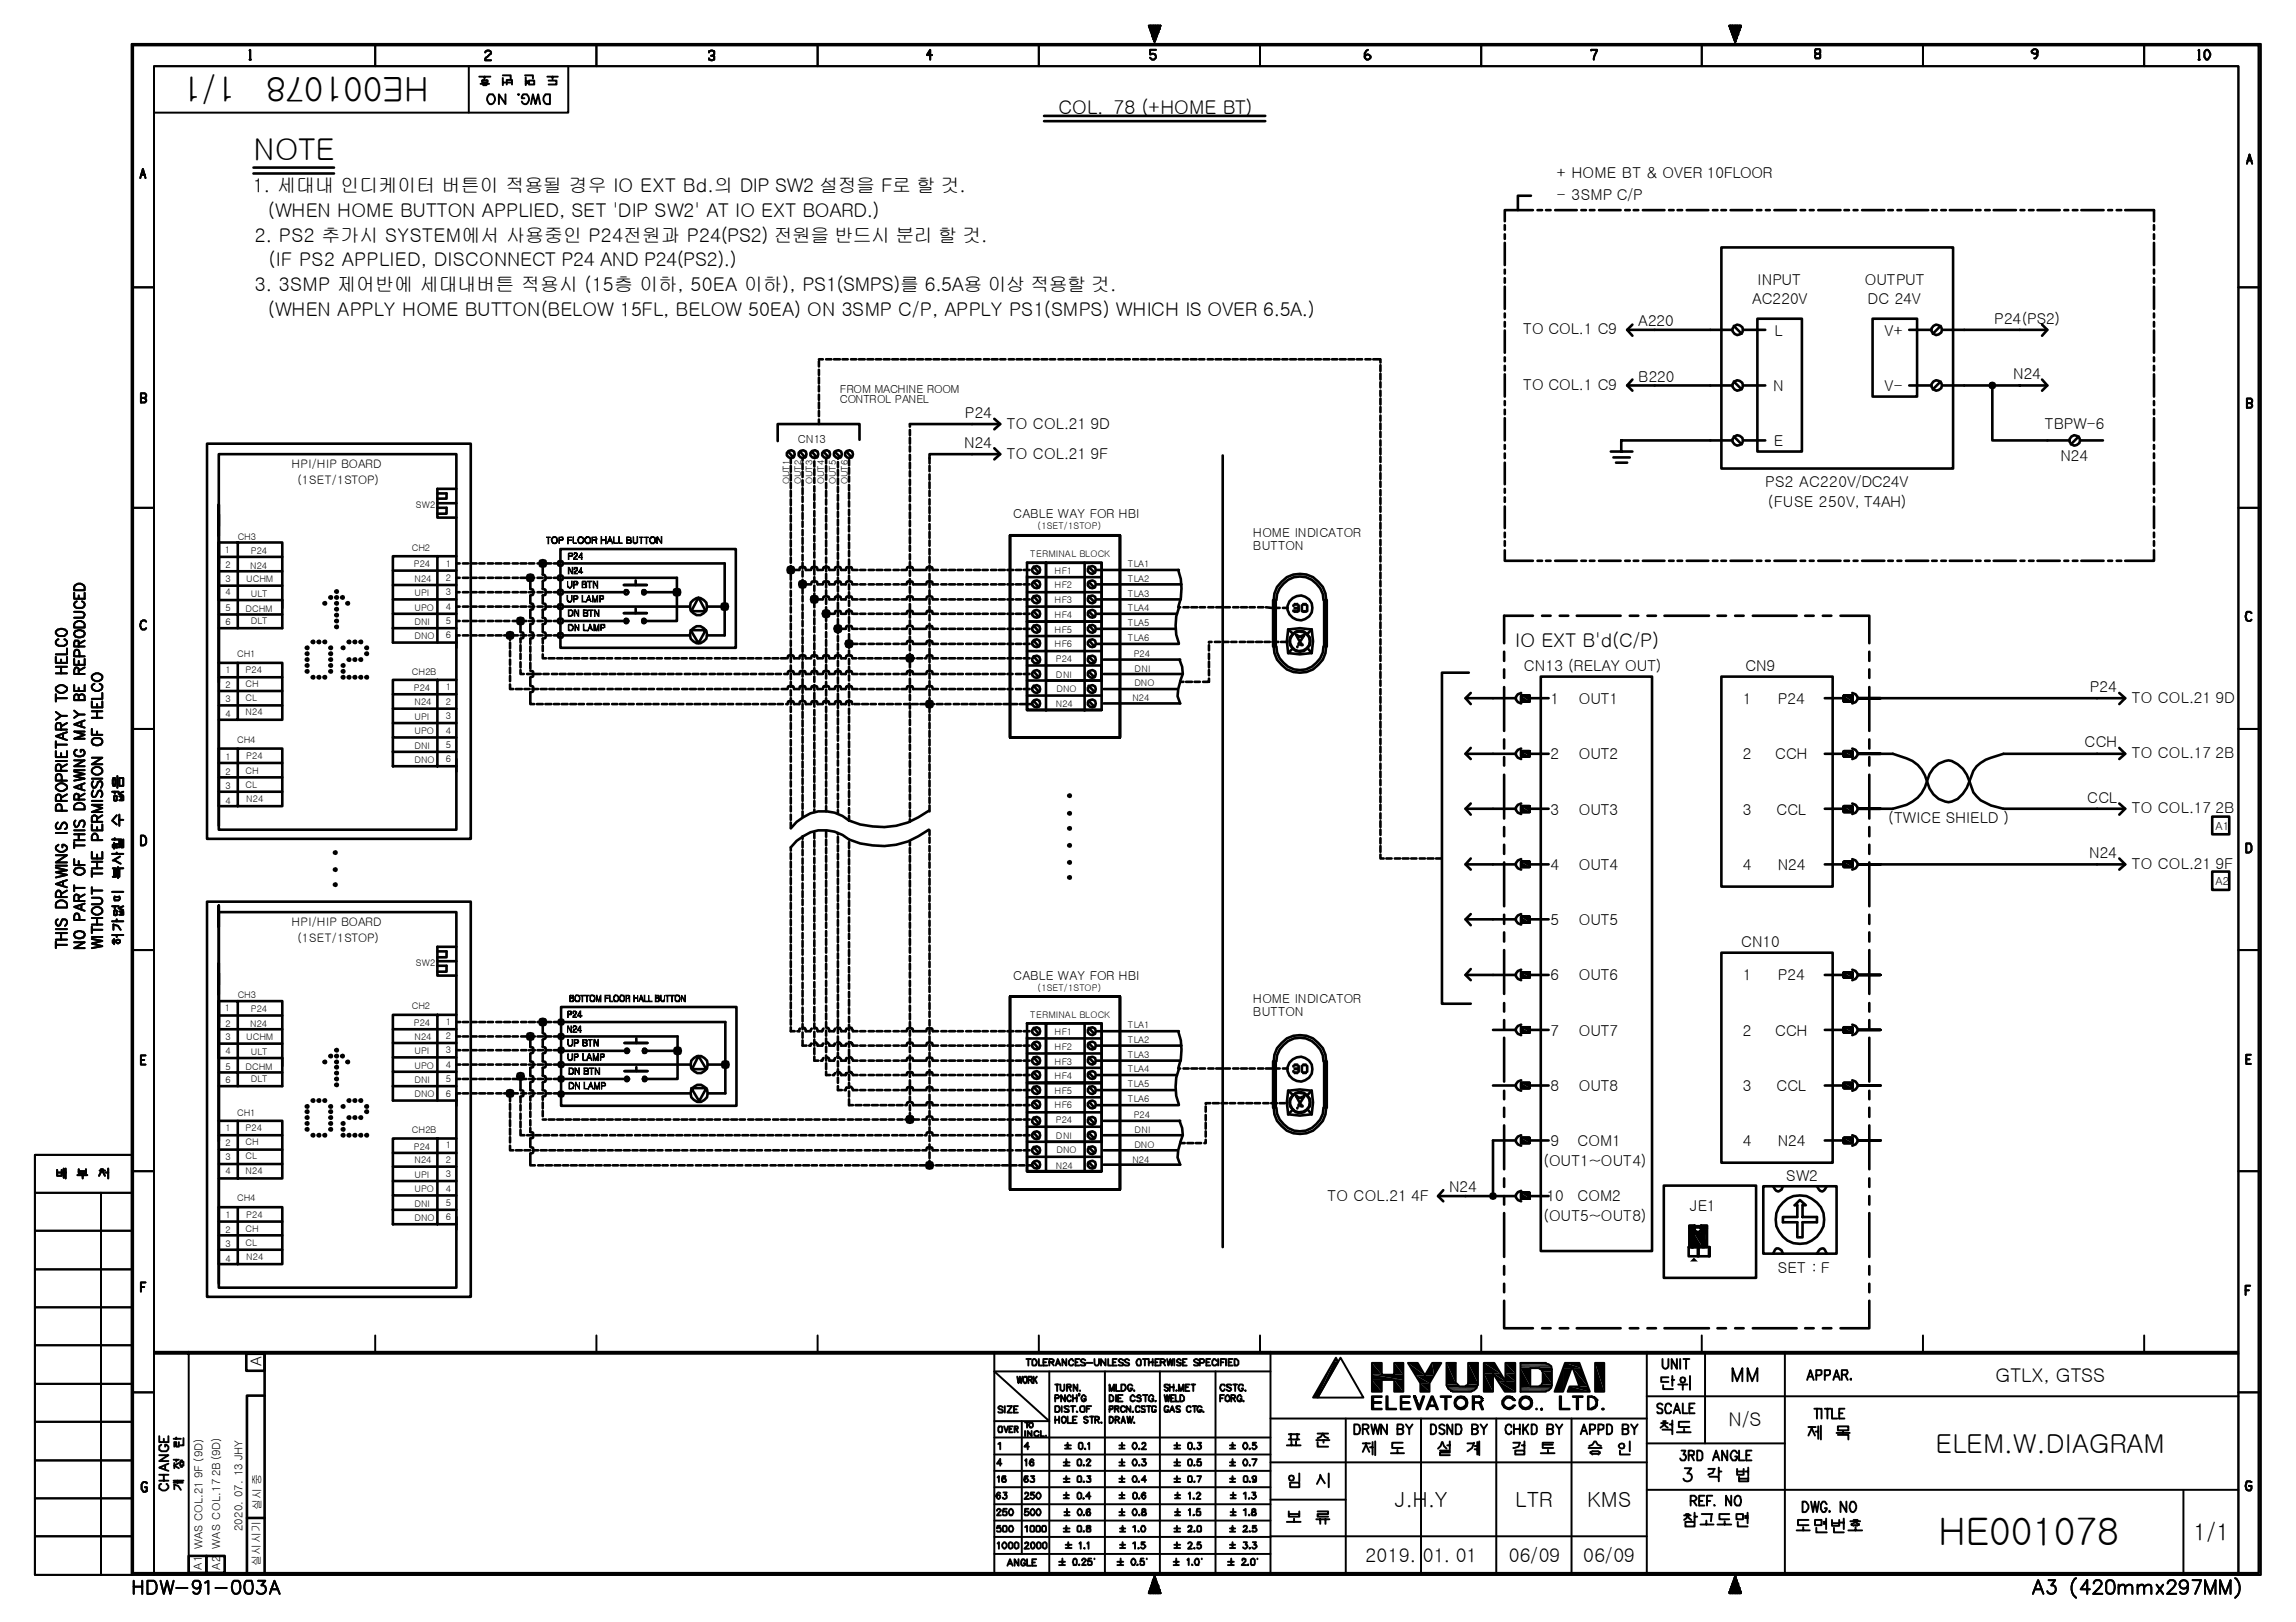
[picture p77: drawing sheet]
<svg xmlns="http://www.w3.org/2000/svg" width="297mm" height="210mm" viewBox="0 0 297 210" stroke-linecap="round" stroke-linejoin="round" font-family="sans-serif">
<defs><g id="words">
<text font-size="4.9" x="250.7" y="200">HE001078</text>
<g font-size="4.4">
<text x="30.5" y="10" transform="rotate(180 30.5 10)">1/1</text>
<text x="55.5" y="10" transform="rotate(180 55.5 10)">HE001078</text>
</g>
<text font-size="3.9" x="32.8" y="20.7">NOTE</text>
<text font-size="3.4" x="250.4" y="188">ELEM.W.DIAGRAM</text>
<text font-size="3" x="283.7" y="199.2">1/1</text>
<g font-size="2.7">
<text x="180.5" y="195">J.H.Y</text>
<text x="196" y="195">LTR</text>
<text x="205.3" y="195">KMS</text>
</g>
<g font-size="2.5">
<text x="136.9" y="14.7">COL. 78 (+HOME BT)</text>
<text x="32.7" y="24.9">1. 세대내 인디케이터 버튼이 적용될 경우 IO EXT Bd.의 DIP SW2 설정을 F로 할 것.</text>
<text x="34.7" y="28.1">(WHEN HOME BUTTON APPLIED, SET 'DIP SW2' AT IO EXT BOARD.)</text>
<text x="33" y="31.3">2. PS2 추가시 SYSTEM에서 사용중인 P24전원과 P24(PS2) 전원을 반드시 분리 할 것.</text>
<text x="34.7" y="34.5">(IF PS2 APPLIED, DISCONNECT P24 AND P24(PS2).)</text>
<text x="33" y="37.7">3. 3SMP 제어반에 세대내버튼 적용시 (15층 이하, 50EA 이하), PS1(SMPS)를 6.5A용 이상 적용할 것.</text>
<text x="34.7" y="40.9">(WHEN APPLY HOME BUTTON(BELOW 15FL, BELOW 50EA) ON 3SMP C/P, APPLY PS1(SMPS) WHICH IS OVER 6.5A.)</text>
<text x="196" y="83.7">IO EXT B'd(C/P)</text>
<text x="258.2" y="178.8">GTLX, GTSS</text>
<text x="223.6" y="184.6">N/S</text>
<text x="176.6" y="202.1">2019. 01. 01</text>
<text x="195.2" y="202.1">06/09</text>
<text x="204.8" y="202.1">06/09</text>
</g>
<g font-size="1.9">
<text x="201.4" y="23">+ HOME BT &amp; OVER 10FLOOR</text>
<text x="201.4" y="25.9">- 3SMP C/P</text>
<text x="226.7" y="39.3">AC220V</text>
<text x="227.4" y="36.9">INPUT</text>
<text x="241.2" y="36.9">OUTPUT</text>
<text x="241.6" y="39.3">DC 24V</text>
<text x="258" y="41.9">P24(PS2)</text>
<text x="197" y="43.3">TO COL.1 C9</text>
<text x="211.9" y="42.2">A220</text>
<text x="229.6" y="43.4">L</text>
<text x="243.8" y="43.4">V+</text>
<text x="197" y="50.5">TO COL.1 C9</text>
<text x="211.9" y="49.4">B220</text>
<text x="229.4" y="50.6">N</text>
<text x="243.8" y="50.6">V-</text>
<text x="260.5" y="49">N24</text>
<text x="124.7" y="57.9">N24</text>
<text x="124.8" y="54">P24</text>
<text x="130.2" y="59.4">TO COL.21 9F</text>
<text x="130.2" y="55.5">TO COL.21 9D</text>
<text x="229.5" y="57.8">E</text>
<text x="264.5" y="55.6">TBPW-6</text>
<text x="266.6" y="59.7">N24</text>
<text x="228.4" y="63">PS2 AC220V/DC24V</text>
<text x="228.7" y="65.5">(FUSE 250V, T4AH)</text>
<text x="197.1" y="86.9">CN13 (RELAY OUT)</text>
<text x="225.8" y="86.9">CN9</text>
<text x="270.4" y="89.6">P24</text>
<text x="200.6" y="91.1">1</text>
<text x="204.2" y="91.1">OUT1</text>
<text x="225.5" y="91.1">1</text>
<text x="230" y="91.1">P24</text>
<text x="275.8" y="91">TO COL.21 9D</text>
<text x="200.6" y="98.2">2</text>
<text x="204.2" y="98.2">OUT2</text>
<text x="225.5" y="98.2">2</text>
<text x="229.6" y="98.2">CCH</text>
<text x="269.7" y="96.7">CCH</text>
<text x="275.8" y="98.1">TO COL.17 2B</text>
<text x="200.6" y="105.4">3</text>
<text x="204.2" y="105.4">OUT3</text>
<text x="225.5" y="105.4">3</text>
<text x="229.8" y="105.4">CCL</text>
<text x="244.3" y="106.4">(TWICE SHIELD )</text>
<text x="270" y="103.9">CCL</text>
<text x="275.8" y="105.3">TO COL.17 2B</text>
<text x="200.6" y="112.5">4</text>
<text x="204.2" y="112.5">OUT4</text>
<text x="225.5" y="112.5">4</text>
<text x="230" y="112.5">N24</text>
<text x="270.3" y="111">N24</text>
<text x="275.8" y="112.5">TO COL.21 9F</text>
<text x="200.6" y="119.7">5</text>
<text x="204.2" y="119.7">OUT5</text>
<text x="225.2" y="122.6">CN10</text>
<text x="200.6" y="126.8">6</text>
<text x="204.2" y="126.8">OUT6</text>
<text x="225.5" y="126.8">1</text>
<text x="230" y="126.8">P24</text>
<text x="200.6" y="134">7</text>
<text x="204.2" y="134">OUT7</text>
<text x="225.5" y="134">2</text>
<text x="229.6" y="134">CCH</text>
<text x="200.6" y="141.2">8</text>
<text x="204.2" y="141.2">OUT8</text>
<text x="225.5" y="141.2">3</text>
<text x="229.8" y="141.2">CCL</text>
<text x="200.6" y="148.4">9</text>
<text x="204.1" y="148.4">COM1</text>
<text x="225.5" y="148.4">4</text>
<text x="230" y="148.4">N24</text>
<text x="171.7" y="155.4">TO COL.21 4F</text>
<text x="187.5" y="154.3">N24</text>
<text x="199.7" y="150.9">(OUT1~OUT4)</text>
<text x="200.1" y="155.5">10</text>
<text x="204.1" y="155.5">COM2</text>
<text x="231.1" y="152.8">SW2</text>
<text x="199.7" y="158">(OUT5~OUT8)</text>
<text x="218.6" y="156.7">JE1</text>
<text x="230" y="164.7">SET : F</text>
<text x="33.8" y="176.8" transform="rotate(-90 33.8 176.8)">A</text>
</g>
<g font-size="1.6">
<text x="131.1" y="67.1">CABLE WAY FOR HBI</text>
<text x="162.1" y="69.4">HOME INDICATOR</text>
<text x="162.1" y="71.2">BUTTON</text>
<text x="131.1" y="126.8">CABLE WAY FOR HBI</text>
<text x="162.1" y="129.8">HOME INDICATOR</text>
<text x="162.1" y="131.5">BUTTON</text>
</g>
<g font-size="1.5">
<text x="37.7" y="60.6">HPI/HIP BOARD</text>
<text x="38.5" y="62.6">(1SET/1STOP)</text>
<text x="37.7" y="119.8">HPI/HIP BOARD</text>
<text x="38.5" y="121.9">(1SET/1STOP)</text>
</g>
<g font-size="1.4">
<text x="108.7" y="50.8">FROM MACHINE ROOM</text>
<text x="108.7" y="52.2">CONTROL PANEL</text>
<text x="103.2" y="57.3">CN13</text>
<text x="286.6" y="107.4">A1</text>
<text x="286.6" y="114.6">A2</text>
<text x="33.7" y="195.4" transform="rotate(-90 33.7 195.4)">실시 중</text>
<text x="26.1" y="203.1" transform="rotate(-90 26.1 203.1)">A1</text>
<text x="26.2" y="200.5" transform="rotate(-90 26.2 200.5)">WAS COL.21 9F (9D)</text>
<text x="28.5" y="203.1" transform="rotate(-90 28.5 203.1)">A2</text>
<text x="28.5" y="200.5" transform="rotate(-90 28.5 200.5)">WAS COL.17 2B (9D)</text>
<text x="31.4" y="198.1" transform="rotate(-90 31.4 198.1)">2020. 07. 13 JHY</text>
<text x="33.6" y="202.6" transform="rotate(-90 33.6 202.6)">실시시기</text>
</g>
<g font-size="1.2">
<text x="53.8" y="65.7">SW2</text>
<text x="102.1" y="62.7" transform="rotate(-90 102.1 62.7)">OUT1</text>
<text x="103.7" y="62.7" transform="rotate(-90 103.7 62.7)">OUT2</text>
<text x="105.1" y="62.7" transform="rotate(-90 105.1 62.7)">OUT3</text>
<text x="106.6" y="62.7" transform="rotate(-90 106.6 62.7)">OUT4</text>
<text x="108.1" y="62.7" transform="rotate(-90 108.1 62.7)">OUT5</text>
<text x="109.7" y="62.7" transform="rotate(-90 109.7 62.7)">OUT6</text>
<text x="29.1" y="71.6">1</text>
<text x="30.8" y="69.9">CH3</text>
<text x="32.5" y="71.6">P24</text>
<text x="53.3" y="71.3">CH2</text>
<text x="134.2" y="68.5">(1SET/1STOP)</text>
<text x="29.2" y="75.3">3</text>
<text x="29.2" y="77.1">4</text>
<text x="29.2" y="73.5">2</text>
<text x="31.9" y="75.4">UCHM</text>
<text x="32.4" y="73.6">N24</text>
<text x="32.5" y="77.2">ULT</text>
<text x="53.5" y="73.4">P24</text>
<text x="53.6" y="75.3">N24</text>
<text x="53.6" y="77.1">UPI</text>
<text x="57.7" y="77.1">3</text>
<text x="57.7" y="75.2">2</text>
<text x="57.7" y="73.3">1</text>
<text x="133.3" y="72.1">TERMINAL BLOCK</text>
<text x="136.4" y="74.3">HF1</text>
<text x="136.4" y="76.1">HF2</text>
<text x="145.9" y="77.2">TLA3</text>
<text x="145.9" y="75.3">TLA2</text>
<text x="145.9" y="73.3">TLA1</text>
<text x="29.2" y="79.1">5</text>
<text x="29.2" y="80.9">6</text>
<text x="31.8" y="79.2">DCHM</text>
<text x="32.5" y="80.8">DLT</text>
<text x="53.6" y="82.7">DNO</text>
<text x="53.6" y="79">UPO</text>
<text x="53.6" y="80.9">DNI</text>
<text x="57.7" y="80.8">5</text>
<text x="57.7" y="82.6">6</text>
<text x="57.7" y="78.9">4</text>
<text x="136.4" y="78.1">HF3</text>
<text x="136.4" y="81.9">HF5</text>
<text x="136.4" y="79.9">HF4</text>
<text x="136.4" y="83.7">HF6</text>
<text x="145.9" y="81">TLA5</text>
<text x="145.9" y="79.1">TLA4</text>
<text x="145.9" y="83">TLA6</text>
<text x="29.2" y="87.1">1</text>
<text x="29.2" y="89">2</text>
<text x="30.7" y="85">CH1</text>
<text x="31.8" y="87.1">P24</text>
<text x="31.8" y="88.9">CH</text>
<text x="53.3" y="87.3">CH2B</text>
<text x="53.5" y="89.4">P24</text>
<text x="57.7" y="89.3">1</text>
<text x="136.6" y="87.7">DNI</text>
<text x="136.6" y="85.6">P24</text>
<text x="136.7" y="89.5">DNO</text>
<text x="146.7" y="85">P24</text>
<text x="146.8" y="88.8">DNO</text>
<text x="146.8" y="87">DNI</text>
<text x="29.2" y="90.9">3</text>
<text x="29.2" y="92.7">4</text>
<text x="31.8" y="90.8">CL</text>
<text x="31.8" y="92.6">N24</text>
<text x="53.6" y="95">UPO</text>
<text x="53.6" y="93.1">UPI</text>
<text x="53.6" y="91.3">N24</text>
<text x="57.7" y="94.9">4</text>
<text x="57.7" y="93.1">3</text>
<text x="57.7" y="91.2">2</text>
<text x="136.6" y="91.5">N24</text>
<text x="146.5" y="90.8">N24</text>
<text x="29.2" y="100.3">2</text>
<text x="29.2" y="98.4">1</text>
<text x="30.7" y="96.2">CH4</text>
<text x="31.8" y="100.2">CH</text>
<text x="31.9" y="98.2">P24</text>
<text x="53.6" y="98.7">DNO</text>
<text x="53.6" y="96.9">DNI</text>
<text x="57.7" y="98.6">6</text>
<text x="57.7" y="96.8">5</text>
<text x="29.2" y="104">4</text>
<text x="29.2" y="102.1">3</text>
<text x="31.8" y="102">CL</text>
<text x="31.9" y="103.8">N24</text>
<text x="53.8" y="125">SW2</text>
<text x="29.1" y="130.8">1</text>
<text x="30.8" y="129.1">CH3</text>
<text x="32.5" y="130.9">P24</text>
<text x="53.3" y="130.6">CH2</text>
<text x="133.3" y="131.8">TERMINAL BLOCK</text>
<text x="134.2" y="128.2">(1SET/1STOP)</text>
<text x="29.2" y="134.6">3</text>
<text x="29.2" y="136.4">4</text>
<text x="29.2" y="132.9">2</text>
<text x="31.9" y="134.6">UCHM</text>
<text x="32.4" y="132.9">N24</text>
<text x="32.5" y="136.5">ULT</text>
<text x="53.5" y="132.8">P24</text>
<text x="53.6" y="134.5">N24</text>
<text x="53.6" y="136.4">UPI</text>
<text x="57.7" y="136.3">3</text>
<text x="57.7" y="134.5">2</text>
<text x="57.7" y="132.6">1</text>
<text x="136.4" y="134">HF1</text>
<text x="136.4" y="135.8">HF2</text>
<text x="136.4" y="137.8">HF3</text>
<text x="145.9" y="136.9">TLA3</text>
<text x="145.9" y="135">TLA2</text>
<text x="145.9" y="133">TLA1</text>
<text x="29.2" y="138.4">5</text>
<text x="29.2" y="140.1">6</text>
<text x="31.8" y="138.4">DCHM</text>
<text x="32.5" y="140.1">DLT</text>
<text x="53.6" y="142">DNO</text>
<text x="53.6" y="138.3">UPO</text>
<text x="53.6" y="140.1">DNI</text>
<text x="57.7" y="140.1">5</text>
<text x="57.7" y="141.9">6</text>
<text x="57.7" y="138.2">4</text>
<text x="136.4" y="141.6">HF5</text>
<text x="136.4" y="139.6">HF4</text>
<text x="136.4" y="143.4">HF6</text>
<text x="145.9" y="140.7">TLA5</text>
<text x="145.9" y="138.8">TLA4</text>
<text x="145.9" y="142.6">TLA6</text>
<text x="29.2" y="146.4">1</text>
<text x="29.2" y="148.3">2</text>
<text x="30.7" y="144.4">CH1</text>
<text x="31.8" y="146.3">P24</text>
<text x="31.8" y="148.2">CH</text>
<text x="53.3" y="146.6">CH2B</text>
<text x="53.5" y="148.8">P24</text>
<text x="57.7" y="148.6">1</text>
<text x="136.6" y="147.4">DNI</text>
<text x="136.6" y="145.3">P24</text>
<text x="136.7" y="149.2">DNO</text>
<text x="146.7" y="144.7">P24</text>
<text x="146.8" y="148.5">DNO</text>
<text x="146.8" y="146.7">DNI</text>
<text x="29.2" y="150.1">3</text>
<text x="29.2" y="152">4</text>
<text x="30.7" y="155.5">CH4</text>
<text x="31.8" y="150">CL</text>
<text x="31.8" y="151.9">N24</text>
<text x="53.6" y="154.3">UPO</text>
<text x="53.6" y="152.4">UPI</text>
<text x="53.6" y="150.6">N24</text>
<text x="57.7" y="154.2">4</text>
<text x="57.7" y="152.3">3</text>
<text x="57.7" y="150.5">2</text>
<text x="136.6" y="151.2">N24</text>
<text x="146.5" y="150.5">N24</text>
<text x="29.2" y="161.4">3</text>
<text x="29.2" y="159.5">2</text>
<text x="29.2" y="157.7">1</text>
<text x="31.8" y="161.3">CL</text>
<text x="31.8" y="159.4">CH</text>
<text x="31.9" y="157.6">P24</text>
<text x="53.6" y="158">DNO</text>
<text x="53.6" y="156.1">DNI</text>
<text x="57.7" y="157.9">6</text>
<text x="57.7" y="156.1">5</text>
<text x="29.2" y="163.3">4</text>
<text x="31.9" y="163.1">N24</text>
</g>
</g></defs>
<g fill="none" stroke="#000" stroke-width=".25">
<path d="M17 5.7h275.5v198.1h-275.5zM17.2 5.9h275v197.7h-275zM32.3 6.5l.1-.1v1.3M32.3 7.7h.2M48.5 5.9v2.7M60.6 8.6v6M62 9.9h1.4M62.2 10.9h1.1M62.3 10.6l.6 .1M62.4 10.4v.1M62.5 11h.4M62.5 10.3l-.2 .1"/>
<path d="M62.5 10.4h.4M62.7 9.9v.4M62.8 6.8l.1-.2a.42 .42 0 0 1 .4 0 .42 .42 0 0 1 .2 .4l-.6 .5-.1 .1v.2h.7M62.9 10.3l.2 .1M63 10.4v.1M63.1 10.6l-.2 .1M63.3 12.2h.5a.71 .71 0 0 1 .2 .8 .71 .71 0 0 1-.6 .5 .81 .81 0 0 1-.1-1.3zM65.1 9.8h1v.4M65.1 10.7h.3M65.1 10.1v.9M65.4 12.2v1.3l-.9-1.3v1.3M65.6 10.9v-.6h.6v.6"/>
<path d="M65.6 10.7h.6M67 12.2h.2l-.1 .1M67.8 12.7h-.3v-.2a.49 .49 0 0 1 .6-.3 .49 .49 0 0 1 .3 .5v.4a.43 .43 0 0 1-.7 .3l-.2-.3M67.9 9.8h1v.4M68 10.8h.3M68 10.5h.3M68 10v1M68.4 10.4h.7v.5h-.7zM68.7 13.5l.2-1.3 .4 1.3 .3-1.3 .3 1.3M70.6 12.2h.5v1.3h-.4a.75 .75 0 0 1-.1-1.3zM70.8 9.9h1.4M71 10.4h1v.5h-1"/>
<path d="M71.5 9.9v.4M73.5 8.6v6h-53.6M77.2 5.9v2.7M91.7 6.8v-.2l.3-.1 .4 .1v.4l-.4 .2M92.1 7.2l.3 .1v.4l-.4 .1-.3-.1v-.2M105.8 5.9v2.7M120.6 7.1h-.7l.4-.7v1.3M134.4 5.9v2.7M148.6 3.3h1.5l-.7 2.1zM148.9 3.3l-.2 .2M149.2 3.3l-.4 .4M149.5 5.1l-.2 .2"/>
<path d="M149.5 3.3l-.6 .7M149.5 6.4h-.7v.6h.4a.45 .45 0 0 1 .3 .5l-.2 .2h-.3l-.2-.2M149.6 4.7l-.4 .4M149.8 3.3l-.8 .9M149.9 4.2l-.8 .6M150.1 3.7l-1.1 1M150.1 3.3l-1.1 1.1M163 5.9v2.7M177 6.4a.73 .73 0 0 0-.2 1.3 .37 .37 0 0 0 .4-.1 .37 .37 0 0 0 0-.4 .38 .38 0 0 0-.3-.2 .38 .38 0 0 0-.3 .3M191.6 5.9v2.7M205.9 6.5v-.1h.7l-.3 .8-.1 .5M220.2 5.9v2.7"/>
<path d="M223.7 3.3h1.5l-.7 2.1zM223.9 3.3l-.2 .1M224.1 3.3l-.3 .4M224.5 3.3l-.6 .5M224.6 5.3l-.1 .1M224.7 4.9l-.3 .3M224.7 3.3l-.7 .8M224.9 4.4l-.6 .6M225.1 3.9l-.9 .9M225.1 3.3l-1 1M225.2 3.5l-1.1 1M234.9 6.4h.5h.1v.5l-.1 .1h-.5l-.1-.2z"/>
<path d="M235.1 7h-.2l-.1 .2 .1 .3h.5h.1v-.5h-.3M248.8 5.9v2.7M263.6 6.7a.4 .4 0 0 1-.4 .3 .4 .4 0 0 1-.4-.4 .45 .45 0 0 1 .8-.1v.2a.74 .74 0 0 1-.3 .8h-.1M277.4 5.9v2.7M284.4 6.5l.1-.1v1.3M284.4 7.7h.2M285.3 6.6l.1-.2a.68 .68 0 0 1 .3 1.2l-.3 .1a1.03 1.03 0 0 1-.1-1.1zM17.2 37.2h2.7M18.1 23l.4-1.1 .3 1.1M18.2 22.6h.5M289.6 37.2h2.6M290.7 21.2l.3-1.2 .4 1.2"/>
<path d="M290.8 20.8h.5M18.2 51.5h.5l.2-.2v-.2l-.2-.2h-.5v1.2h.5l.2-.2a.33 .33 0 0 0-.2-.4M290.7 52.2h.5l.2-.2v-.3l-.2-.1h-.5v1.2h.5l.1-.1a.33 .33 0 0 0-.1-.5h-.1M9.6 79.2h.9l.3 .1a.41 .41 0 0 1 0 .6h-1.2M9.6 76.7v.8h1.4v-.8M9.7 75.8a.72 .72 0 0 1 .9-.2 .72 .72 0 0 1 .4 .8h-1.4zM9.9 77.8a.43 .43 0 0 0-.3 .5 .43 .43 0 0 0 .5 .4 .64 .64 0 0 0 .9-.4 .45 .45 0 0 0-.4-.5M10.2 77.1v.4M17.2 65.7h2.7M289.6 65.7h2.6M291.3 79.3l-.2-.1h-.4l-.2 .5 .2 .6 .4 .1 .2-.2M7.2 89a.92 .92 0 0 1 1.5 0 .48 .48 0 0 1-.4 .6 .72 .72 0 0 1-1.1-.6z"/>
<path d="M7.2 97.2v.8h1.5v-.8M7.2 92.1l.7 .5-.7 .5M7.2 85v.8h1.5v-.8M7.2 89.8v1M7.2 95.9v.9M7.2 98.5h1.5M7.2 96.4h1.5M7.2 90.4h1.5M7.2 87.1h1.5M7.2 86.3h1.5M7.3 81.6a.91 .91 0 0 1 1.4 .1l-.1 .4a.57 .57 0 0 1-.8 .2h-.2l-.4-.3zM7.6 82.7a.43 .43 0 0 0-.3 .7 1.23 1.23 0 0 0 1.3 0l.1-.2a.45 .45 0 0 0-.4-.5"/>
<path d="M7.9 99.8l-.1-.8-.2-.1-.3 .1-.1 .8h1.5M7.9 94.4l-.1-.8h-.4l-.2 .2v.6h1.5M7.9 85.4v.4M7.9 86.3v.8M7.9 97.5v.5M7.9 92.6h.8M8.2 94.9v.6M8.7 94.8l-1.5 .5 1.5 .5M8.7 83.9v.8h-1.5M8.7 98.9l-.8 .4M8.7 93.6l-.8 .4M9.6 99.8l1.4 .4-1.4 .2 1.4 .4-1.4 .2"/>
<path d="M9.6 98.4h1.4l-1.4 .8h1.4M9.6 92l.6 .5-.6 .4M9.6 88.7v.7h1.4v-.7M9.6 85.3v.7h1.4v-.7M9.6 99.7h1.4M9.7 80.6a.72 .72 0 0 1 .9-.2 .72 .72 0 0 1 .4 .8h-1.4zM9.8 81.6l.3-.1 .7 .1 .2 .3v.2l-.2 .3-.4 .1-.6-.1-.2-.3v-.2zM9.9 97h-.1l-.2 .3v.3l.2 .2 .3 .1 .7-.1 .2-.2v-.3a.34 .34 0 0 0-.6-.3v.3M10.2 90.1l.1-.2 .2-.1 .4 .1 .1 .2v.5h-1.4l.1-.7 .1-.1 .4 .1v.7M10.2 87.2v-.7a.33 .33 0 0 0-.5 0l-.1 .7h1.4M10.2 83.7v-.7l-.1-.1h-.4l-.1 .8h1.4M10.2 85.5v.5"/>
<path d="M10.2 89v.4M10.2 92.5h.8M10.3 84.9l-.1-.7-.2-.1-.3 .1-.1 .7h1.4M10.5 93.4v.6M11 94.7h-1.4l1.4 .4-1.4 .5h1.4M11 93.2l-1.4 .5 1.4 .5M11 86.4l-.8 .4M11 82.9l-.8 .4M11.9 98.1h1.3l-1.3 .8h1.3M11.9 94.3v.8h1.3M11.9 90.8v.7h1.3v-.7M11.9 92.9h1.3"/>
<path d="M11.9 92h1.3M12.1 99.4a.71 .71 0 0 1 .7-.1 .71 .71 0 0 1 .4 .6 .82 .82 0 0 1-1.3 0v-.2zM12.1 95.6l.3-.1a.64 .64 0 0 1 .8 .4v.2l-.1 .3h-.4h-.6a.48 .48 0 0 1 0-.8zM12.1 87.3a.81 .81 0 0 1 1.1 .2 .68 .68 0 0 1-.6 .7 .68 .68 0 0 1-.7-.7zM12.2 88.5a.43 .43 0 0 0-.2 .7 .71 .71 0 0 0 .8 .2 .71 .71 0 0 0 .4-.7l-.3-.2M12.6 91.1v.4M12.6 92v.9M12.6 94.7v.4M13.2 89.7v.7h-1.3M17.2 94.3h2.7M18.9 80.4l-.2-.1h-.2a.68 .68 0 0 0 0 1.2h.2l.2-.2M289.6 94.3h2.6"/>
<path d="M7.2 112.3l1.5 .3-1.5 .3 1.5 .3-1.5 .4M7.2 110.7h1.5l-1.5 .9h1.5M7.2 112h1.5M7.2 107.8h1.5M7.3 116.8a.8 .8 0 0 1 1.4 .2v.4h-1.5zM7.3 101.6a.84 .84 0 0 1 1.4 .2 .45 .45 0 0 1-.4 .5 .94 .94 0 0 1-1.1-.3zM7.5 119l-.2 .1a.48 .48 0 0 0 .3 .7l.2-.2 .3-.6a.44 .44 0 0 1 .4 0 .44 .44 0 0 1 .2 .5l-.3 .3M7.5 106.4a.47 .47 0 0 0-.3 .5 .47 .47 0 0 0 .3 .4l.3-.1 .2-.5a.33 .33 0 0 1 .4-.3 .47 .47 0 0 1 .3 .5 .47 .47 0 0 1-.3 .4M7.6 109.3a.43 .43 0 0 0-.4 .4 .43 .43 0 0 0 .4 .5 .73 .73 0 0 0 1.1-.5l-.4-.4h-.2v.4M7.9 116.1l-.1-.8-.3-.1-.3 .4v.5h1.5M7.9 103.6l-.1-.7-.2-.1-.3 .1-.1 .7h1.5M8 104.9v-.5a.45 .45 0 0 0-.5-.3l-.2 .1-.1 .2v.5h1.5"/>
<path d="M8 101v-.5a.45 .45 0 0 0-.5-.3l-.2 .1-.1 .2v.5h1.5M8.2 114.1v.6M8.7 113.9l-1.5 .5 1.5 .4M8.7 115.2l-.8 .5M8.7 102.8l-.8 .4M9.6 111.2v.7h1.4M9.6 114.9h1.4M9.6 109v.7M9.6 114.6v.7M9.6 109.4h1.4M9.6 108.7h1.4M9.6 108h1.4"/>
<path d="M9.6 107.5h1.4M9.7 104.2a.72 .72 0 0 1 .9-.3 .72 .72 0 0 1 .4 .8h-1.4zM9.8 112.4l.6-.1 .4 .1 .2 .2a.64 .64 0 0 1-1.1 .5 .45 .45 0 0 1-.3-.5zM9.8 106.2a.56 .56 0 0 0 0 .8h.1l.3-.2 .2-.5 .4-.1a.56 .56 0 0 1 0 .8M10.2 116.6v-.8h-.3h-.2l-.1 .2v.6h1.4M10.2 103.5v-.7l-.3-.1-.2 .1-.1 .7h1.4M10.2 108v.7M10.2 111.4v.5M10.3 119.1l-.1-.8-.2-.1-.3 .1-.1 .8h1.4M10.5 101.5v.6M10.5 117.1v.6M11 116.9l-1.4 .5 1.4 .5"/>
<path d="M11 101.4l-1.4 .5 1.4 .4M11 115.8l-.8 .4M11 102.7l-.8 .4M11.9 116.2h1a.43 .43 0 0 1 .3 .4 .43 .43 0 0 1-.3 .4h-1M11.9 110.3v.8h1.3v-.8M11.9 106.7v.8h1.3v-.8M11.9 112.6v.9M11.9 114.8v.9M11.9 119.9v.8M11.9 119.6h1.3M11.9 118.8h1.3M11.9 115.2h1.3"/>
<path d="M11.9 113h1.3M11.9 112.4h1.3M11.9 111.5h1.3M11.9 103.6h1.3M11.9 100.8h1.3M12.1 117.5a.71 .71 0 0 1 .7-.1 .71 .71 0 0 1 .4 .6 .82 .82 0 0 1-1.3 0v-.2zM12.1 102.3a.46 .46 0 0 0-.3 .5 .46 .46 0 0 0 .4 .3h.2l.2-.6a.33 .33 0 0 1 .5-.2 .6 .6 0 0 1 0 .8M12.1 101.1a.56 .56 0 0 0 0 .9 .33 .33 0 0 0 .4-.3l.1-.5 .5-.1a.56 .56 0 0 1 0 .9M12.6 106.4v-.6l-.1-.2-.2-.1-.3 .1-.1 .2v.6h1.3M12.6 107v.5M12.6 110.6v.5M12.6 111.5v.9"/>
<path d="M12.6 118.8v.8M12.6 108.7v-.5a.45 .45 0 0 0-.5-.3l-.2 .3v.5h1.3M13.2 104.2h-1.3l1.3 .4-1.3 .5h1.3M13.2 105.5l-.6 .4M14.5 119.2h1.4M14.5 117.3h.9M14.5 115.4h1.4M14.5 110.5h1.4M14.5 108.6h.9M14.5 106.2l.6 .5M14.5 102.5h.9M14.6 112.4h.4v1.1h-.4"/>
<path d="M14.6 109.3v.4M14.6 111.4h.2M14.7 100.7h.1l.1 .2-.1 .8h-.1l-.1-.3zM14.8 117.9l.1-.1 .2 .1v.5l-.2 .1-.1-.1zM14.8 103.1l.1-.1 .2 .1v.5h-.2h-.1zM14.8 109.1v.7M14.8 112.4v1.1M14.8 116v.3v.2h.6M14.8 102.5v.2M14.8 108.5v.1M14.8 117.3v.3M14.8 116.1h.6"/>
<path d="M14.8 111.4l.8 .4M14.9 109.2h.4M14.9 109.7h.4M15 113h.3M15 109.3v.4M15.1 109.3v.4M15.1 110.3v.2M15.1 119v.2M15.1 105.5l-.5 .6M15.2 100.4v1.6M15.3 112.2v1.4M15.4 100.7h.5v1h-.5z"/>
<path d="M15.4 118h.5v.4h-.5M15.4 116l.1 .3-.1 .1M15.4 103.1h.5v.5h-.5M15.4 105.4v1.5M15.4 106.1h.5M15.5 110.8l-.7 .5M15.7 103.1v.5M15.7 118v.4M15.9 112.4h-.5v1.1M15.9 108.6v1.1h-.2v-1.1h-.3v1.1M15.9 117.3l-.5 .2 .5 .3M15.9 102.5l-.5 .2 .5 .3"/>
<path d="M18.2 108.1h.4a.76 .76 0 0 1 0 1.3h-.4zM290.6 109.1h.5a.81 .81 0 0 1-.2 1.2h-.3zM7.2 122.3h1.5M7.2 121.8v.9M7.2 121.6h1.5M7.2 120.7h1.5M7.2 120.2h1.5M7.9 120.7v.9M9.6 121.9h1.4l-1.4 .8h1.4M9.8 120.6l.3-.1 .7 .1 .2 .2v.3l-.2 .2-.4 .1-.6-.1-.2-.2v-.3zM11.9 121.5l1.3 .3-1.3 .3 1.3 .3-1.3 .3M11.9 121.3h1.3"/>
<path d="M11.9 120.3h1.3M14.5 121h1.4M14.6 121.7v.3M14.7 120.3v-.7l.6 .2 .3 .5M14.8 121.5v.7M15 121.7l.3-.1 .2 .1v.2l-.2 .2-.3-.2zM15.1 121v.3M17.2 123h2.7M18.2 137.2h.5M18.8 136.6h-.6v1.2h.6M289.6 123h2.6M290.6 137.1h.4"/>
<path d="M291.2 136.5h-.6v1.2h.6M4.5 154.4h12.5M4.5 159.3h12.5M7.4 151.4v.8h.6v-.8M7.4 151.7h.6M8.2 151.7h.3M8.2 151.2v1.2M8.5 151.2v1.3M10 152.1h1.3M10.2 151.3v.5h.9v-.5M10.2 151.6h.9M10.7 152.1v.4"/>
<path d="M12.9 151.5h.7M13.1 154.4v49.4M13.1 151.3h.2M13.2 151.5l-.4 .7M13.2 151.5l.4 .7M13.7 151.7h.3M14 151.2v1.3M17 149.5h-12.5v54.3h12.5M17.2 151.6h2.7M218.7 159.1v2.3M218.9 159.1v2.3M220.4 159.3v2.1"/>
<path d="M289.6 151.6h2.6M4.5 174.1h12.5M4.5 179.1h12.5M4.5 169.2h12.5M4.5 164.3h12.5M18.2 166.6h.5M18.8 166h-.6v1.1M19.9 175.2h269.7M19.9 174.9h269.7M24.4 174.9v28.7M48.5 172.8v2.1M77.2 172.8v2.1"/>
<path d="M105.8 172.8v2.1M128.6 174.9v28.7M131.6 178.2l.2 .8 .1-.8 .2 .8 .2-.8M132.5 178.2a.38 .38 0 0 1 .4 .2 .38 .38 0 0 1-.1 .4l-.1 .2a.46 .46 0 0 1-.4-.4 .46 .46 0 0 1 .2-.4zM132.8 175.9h.6M133 178.6h.4l.1-.1v-.1v-.2h-.5v.8M133 175.9v.8M133.3 178.6l.2 .4M133.6 176a.37 .37 0 0 1 .5 .1 .37 .37 0 0 1 0 .4l-.1 .2h-.4l-.1-.1v-.6zM133.7 178.2v.8M133.9 178.5l.2 .5M134.1 178.2l-.4 .5"/>
<path d="M134.4 175.9v.8h.4M134.4 172.8v2.1M135 176.3h.3M135.5 175.9h-.5v.8h.5M135.7 176.3h.6v-.3l-.2-.1h-.4v.8M135.7 177.5v26.1M136 176.3l.3 .4M136.5 179.2h.5M136.6 176.7l.2-.8 .4 .8M136.7 176.5h.4M136.8 179.2v.8M137.2 179.2v.6l.2 .2 .3-.2v-.6"/>
<path d="M138 175.9v.8l-.6-.8v.8M138 179.5h.5v-.2v-.1h-.5v.8M138.3 179.5l.2 .5M138.9 176.1a.3 .3 0 0 0-.4-.2 .3 .3 0 0 0-.2 .3 .34 .34 0 0 0 .1 .5 .34 .34 0 0 0 .5-.2M139.1 176.3h.3M139.4 179.2v.8l-.5-.8v.8M139.6 175.9h-.5v.8h.5M139.7 179.9v.1zM140.4 176a.34 .34 0 0 0-.6 0l.2 .3 .4 .2-.1 .2h-.4l-.1-.1M140.6 176.4h.7M141.6 175.9v.6l.2 .2 .3-.1 .1-.1v-.6M142.9 177.5v26.1"/>
<path d="M143 175.9v.8l-.6-.8v.8M143.4 175.9v.8h.4M144 176.3h.3M144.4 179.2v.8h.5M144.5 175.9h-.5v.8h.5M145.1 179.2a.45 .45 0 0 1 .6 .4 .45 .45 0 0 1-.6 .4zM145.3 176a.34 .34 0 0 0-.6 0l.2 .3 .4 .2-.1 .2h-.4l-.1-.1M146.1 176a.34 .34 0 0 0-.6 0l.2 .3 .4 .2-.1 .2h-.4l-.1-.1M146.5 179.3a.34 .34 0 0 0-.5-.1 .34 .34 0 0 0-.1 .5v.1a.3 .3 0 0 0 .3 .2 .3 .3 0 0 0 .3-.3h-.3M146.7 179.9l.1 .1zM147.1 176a.31 .31 0 0 1 .4 0 .31 .31 0 0 1 .1 .4l-.1 .3a.41 .41 0 0 1-.5-.2 .41 .41 0 0 1 .1-.5zM147.9 175.9h.5"/>
<path d="M148.1 175.9v.8M148.6 175.9v.8M148.6 176.3h.5M149.1 175.9v.8M149.5 176.3h.2M150 175.9h-.5v.8h.5M150.1 177.5v26.1M150.1 176.3h.6v-.3l-.2-.1h-.4v.8M150.5 176.3l.2 .4M151 175.9l.2 .8 .2-.8 .2 .8 .2-.8M151.2 179.3l-.1-.1h-.4v.1v.2l.4 .1 .1 .2-.2 .2h-.2l-.1-.2M151.3 179.2v.8"/>
<path d="M151.3 179.5h.5M151.8 179.2v.8M151.9 175.9v.8M152.2 179.9v.1l.1-.1M152.8 176l-.2-.1h-.2l-.1 .1v.3l.5 .1-.1 .3h-.4v-.1M153 176.3h.3M153.4 179.5h.3M153.5 175.9h-.5v.8h.5M153.9 179.2h-.5v.8h.5M154.1 179.2h.5M154.4 179.2v.8M155.1 176a.34 .34 0 0 0-.6 0l.1 .3 .5 .2-.1 .2h-.5v-.1"/>
<path d="M155.2 176.4h.4l.2-.2v-.2l-.2-.1h-.4v.8M156.1 176.3h.3M156.6 175.9h-.5v.8h.5M157.3 177.5v26.1M157.4 176.1l-.2-.2a.43 .43 0 0 0-.4 .4 .43 .43 0 0 0 .4 .4l.2-.2M157.6 175.9v.8M157.9 176.3h.4M158.4 175.9h-.5v.8M158.4 179.3v-.1a.41 .41 0 0 0-.5 .1 .41 .41 0 0 0 0 .5l.2 .2h.2l.1-.2M158.6 175.9v.8M158.9 176.3h.4M159.3 179.3l-.1-.1h-.4l-.1 .1 .1 .2 .4 .1 .1 .2-.1 .1a.33 .33 0 0 1-.5-.1"/>
<path d="M159.5 175.9h-.6v.8h.6M159.5 179.2h.5M159.7 175.9a.43 .43 0 0 1 .5 .4 .43 .43 0 0 1-.5 .4zM159.8 179.2v.8M160.8 179.3l-.1-.1a.41 .41 0 0 0-.5 .1 .41 .41 0 0 0 .1 .5l.2 .2h.1l.2-.2v-.1h-.2M161.1 179.9v.1zM163 172.8v2.1M164.4 174.9v28.7zM164.4 177.5h-35.8l7.1 6.4h-7.1M172.8 175.7l.3 .5-2.6 4.7h-.6zM173.4 175.7l3 5.2h-5.9zM177.5 176.4h1.3v1.5h1.6v-1.5h1.2v3.7h-1.2v-1.5h-1.6v1.5h-1.3z"/>
<path d="M182.1 176.4h1.3l.9 1.6 1-1.6h1.2l-1.6 2.6v1.1h-1.1v-1.1zM188.3 179v-2.6h-1.2v2.9l.3 .5 .5 .2M188.4 179l.4 .3M188.8 179.4h.8M191.1 179.3l-.1 .3-.3 .3-.3 .1M191.2 179.3v-2.9h-1.3v2.6v.3h-.3M191.6 172.8v2.1M192 176.4h1.3l1.5 2.3v-2.3h1.2v3.7h-1.3l-1.5-2.4v2.4h-1.2zM199.2 177.1l.2 .1 .1 .3M199.2 177.1h-1.2v2.3h1.2M199.5 179l-.1 .3h-.2M199.6 177.5v1.5"/>
<path d="M200 176.5h.3l.4 .3 .1 .4v2.1l-.1 .3-.4 .3-.3 .1M200 176.4h-3.3v3.7h3.3M202.5 176.4h1.8l1.4 3.7h-2.9l.3-.7h1.2l-.8-2.3h-.2l-1.1 3h-1.1zM206.4 176.4h1.1v3.7h-1.1zM213 174.9v28.7M215.1 175.9v.9l.1 .2a.37 .37 0 0 0 .4 .1 .37 .37 0 0 0 .2-.3v-.9M215.2 179.3v.5h1.2M215.8 178.2h-.9v.6h.9M216.4 178.1v1.2M216.4 178.6h.2M216.9 175.9v1.2l-.6-1.2v1.2M217.1 179.2h1.2"/>
<path d="M217.4 175.9v1.2M217.5 178.3l.2-.1 .3 .1M217.5 178.8l.2 .1 .3-.1M217.5 178.4l-.1 .2 .1 .1M217.7 179.2v.6M217.8 175.9h.8M218 178.4v.2v.1M218.1 175.9v1.2M218.6 178.1v1.7M220.2 172.8v2.1M220.6 174.9v11.9M224.1 178.7v-1.6l.6 1.6 .7-1.6v1.6"/>
<path d="M226.1 178.7v-1.6l.6 1.6 .7-1.6v1.6M230.9 174.9v28.7M233.8 178.6l.4-1.3 .4 1.3M234 178.2h.5M235 178l.6-.1 .1-.1v-.4l-.1-.1h-.6v1.3M236.1 178h.4l.3-.2v-.4l-.1-.1h-.6v1.3M237.2 178.6l.4-1.3 .4 1.3M237.3 178.2h.6M238.3 177.9l.7-.1v-.2v-.3h-.7v1.3M238.7 177.9l.3 .7M239.5 178.4l-.1 .1 .1 .1v-.1M248.8 172.8v2.1"/>
<path d="M277.4 172.8v2.1M290.5 167h.4M291.1 166.4h-.6v1.2M4.5 189h12.5M4.5 184h12.5M4.5 198.8h12.5M4.5 193.9h12.5M17.2 180.2h2.7M19 192l-.2-.2a.53 .53 0 0 0-.5 .7v.2a.45 .45 0 0 0 .5 .4l.2-.1v-.5h-.3M20.6 188.3h1.2l-1.2 .8h1.2M20.6 185.9v.7h1.2v-.7M20.6 191.6h1.2"/>
<path d="M20.6 190.9h1.2M20.9 192l-.3 .2v.3a.62 .62 0 0 0 .7 .4 .62 .62 0 0 0 .5-.6l-.3-.3M20.9 187l-.3 .1v.5a1.02 1.02 0 0 0 1 .1l.2-.2v-.3l-.3-.2h-.1v.2M21.2 186.2v.4M21.2 190.9v.7M21.4 189.7v.5M21.8 189.4l-1.2 .5 1.2 .4M22.5 191.6h1.2M22.5 191.9h1.2M22.5 188.9h.6M22.5 186.2h.9M22.5 192.7v-.6l.6 .2 .3 .5"/>
<path d="M22.5 189.3v.7M22.8 186v.2M22.8 188.9v.3M23 191.6v.3M23.1 186.6v.6h-.3v-.6h-.3v.6M23.1 189.3l-.6 .4 .6 .3M23.3 189.2v.5M23.4 189h.2M23.4 189.8h.2M23.4 189.6l.1 .2M23.5 189.1l-.1 .1M23.6 189.1l.1 .1"/>
<path d="M23.7 189.6l-.1 .2M23.7 186.1v.9h-.4M23.7 189.2v.5M128.6 198.9h35.8M128.6 186h35.8M128.6 188.2h35.8M128.6 190.3h35.8M128.6 192.5h35.8M128.6 194.7h35.8M128.6 196.8h35.8M129 195.5l.1-.2h.2l.2 .1-.5 .7h.5M129.1 199.7l.1-.1v.8"/>
<path d="M129.1 191.2l.1-.2v.8M129.1 186.9l.3-.2v.9M129.2 184.6h.4l.1 .1v.6h-.4a.56 .56 0 0 1-.1-.7zM129.4 197.5h-.3l-.1 .3 .1-.1h.3l.1 .1v.3l-.1 .1h-.3l-.1-.1M129.4 193.2l-.2-.1a.43 .43 0 0 0-.3 .5 .43 .43 0 0 0 .3 .4 .28 .28 0 0 0 .2-.5 .28 .28 0 0 0-.5 .1M129.6 189.4h-.6l.4-.6v.9M129.7 182.1a.34 .34 0 0 0-.6 0l.2 .3h.3l.1 .2v.2h-.5l-.1-.1M129.8 197.5h.4v.1v.5v.1h-.4l-.1-.1zM129.8 193.1h.4l-.2 .4 .2 .1v.2l-.2 .2-.3-.1v-.1M129.9 199.6a.43 .43 0 0 1 .4 .4 .43 .43 0 0 1-.4 .4l-.1-.1a.45 .45 0 0 1 .1-.7zM129.9 184.6l.3 .7 .2-.7M130 182v.8"/>
<path d="M130.1 191.1v-.1h-.2a.34 .34 0 0 0-.2 .5v.3h.4l.1-.2-.1-.2-.2-.1-.2 .2M130.2 195.3h-.4l-.1 .4 .1-.1h.4v.1v.3v.1h-.4l-.1-.2M130.3 182h.6l-.6 .8h.6M130.6 184.9h.2M130.7 197.5h.2a.42 .42 0 0 1 .2 .4 .42 .42 0 0 1-.3 .3l-.2-.1a.52 .52 0 0 1 .1-.6zM130.7 199.6a.43 .43 0 0 1 .3 .4 .43 .43 0 0 1-.3 .4 .6 .6 0 0 1 0-.8zM130.7 195.3h.1a.45 .45 0 0 1 .3 .3 .45 .45 0 0 1-.3 .5h-.1a.51 .51 0 0 1 0-.8zM131 184.6h-.4v.7h.4M131.2 182.4h.3M131.3 199.7l.1-.1a.43 .43 0 0 1 .4 .4 .43 .43 0 0 1-.4 .4 .49 .49 0 0 1-.1-.7zM131.3 184.9h.3l.1-.2-.1-.1h-.3v.7M131.4 184.9l.3 .4"/>
<path d="M131.7 182h-.5v.8h.5M132.2 183.9v17.2M132.6 197.6l.3-.1v.7M132.6 199.7a.22 .22 0 0 1 .3 0 .22 .22 0 0 1 .1 .3l-.5 .4h.6M132.6 193.3l.1-.2h.2l.1 .1v.3l-.5 .5h.6M132.6 189l.2-.2v.9M132.6 184.1h.4M132.6 185.2v.7M132.9 184.1v.7M133 191.1v-.1h-.3a.62 .62 0 0 0-.1 .8 .27 .27 0 0 0 .4-.2 .27 .27 0 0 0-.2-.3l-.3 .2M133 195.3h-.4v.4v-.1h.4l.1 .2-.1 .2v.1h-.4l-.1-.2M133.1 187.2h-.6l.5-.5v.9"/>
<path d="M133.3 184.1a.35 .35 0 0 1 .4 .2 .35 .35 0 0 1-.2 .5 .38 .38 0 0 1-.3-.3 .38 .38 0 0 1 .1-.4zM133.4 197.5h.1a.3 .3 0 0 1 .3 .4l-.1 .3h-.3l-.1-.1zM133.4 199.7l.1-.1a.43 .43 0 0 1 .4 .4 .43 .43 0 0 1-.4 .4 .49 .49 0 0 1-.1-.7zM133.4 195.4l.1-.1a.45 .45 0 0 1 .4 .3 .45 .45 0 0 1-.3 .5h-.1a.52 .52 0 0 1-.1-.7zM133.4 191h.4l-.3 .3a.26 .26 0 0 1 .3 .2 .26 .26 0 0 1-.2 .3l-.3-.1M133.5 185.2v.7l-.5-.7v.7M133.7 189l-.2-.2a.45 .45 0 0 0-.3 .4 .45 .45 0 0 0 .3 .5l.2-.1v-.4h-.2l-.3 .2M133.8 193.1h-.4v.4l.1-.1a.3 .3 0 0 1 .4 .3 .3 .3 0 0 1-.4 .3l-.2-.2M134.1 197.5h.2a.3 .3 0 0 1 .3 .4l-.1 .3h-.4v-.1zM134.1 199.7l.2-.1a.43 .43 0 0 1 .4 .4 .43 .43 0 0 1-.4 .4 .49 .49 0 0 1-.2-.7zM134.1 193.3l.2-.2a.43 .43 0 0 1 .4 .5 .43 .43 0 0 1-.4 .4l-.1-.1a.4 .4 0 0 1-.1-.6zM134.1 195.4l.2-.1a.45 .45 0 0 1 .3 .3 .45 .45 0 0 1-.2 .5h-.2a.52 .52 0 0 1-.1-.7z"/>
<path d="M134.4 185.3a.35 .35 0 0 0-.5 0 .35 .35 0 0 0-.1 .5 .35 .35 0 0 0 .5 .1l.1-.2M134.6 185.2v.7h.5M134.9 197.5h.3l.1 .1v.5l-.1 .1h-.3l-.1-.1zM134.9 199.7l.3-.1a.47 .47 0 0 1 .2 .4 .47 .47 0 0 1-.2 .4 .34 .34 0 0 1-.3-.5zM135.3 185.8v.1M136.5 182a.44 .44 0 0 1 .5 .2 .44 .44 0 0 1-.1 .5h-.4zM136.5 180.9h.4l.1-.2-.2-.2h-.3v.9M136.5 183.3v.9M136.5 183.7h.5M137 183.3v.9M137.4 183.5a.33 .33 0 0 1 .4-.1 .33 .33 0 0 1 .1 .5l-.2 .3h-.2l-.1-.3zM137.4 182v.7"/>
<path d="M137.6 193.9h.7M137.6 197.8h.8M137.6 198.2h.8M137.6 189.2h.8M137.6 193.5h.7M137.6 191.4h.8M137.6 191.8h.8M137.6 189.7h.8M137.7 195.7h.7M137.7 196.1h.7M137.8 180.5v.9l-.5-.9v.9M137.8 187h.7"/>
<path d="M137.8 187.5h.7M137.9 199.9h.7M138 188.8v.8M138 191v.7M138 193.1v.7M138 197.5v.6M138 195.3v.7M138.1 183.3v.9h.5M138.1 186.7v.7M138.2 199.6v.7M138.3 182h-.1h-.4l-.1 .1 .2 .2 .3 .1 .1 .2-.1 .1h-.4l-.1-.1M138.5 180.8l-.1-.3a.43 .43 0 0 0-.4 .4 .43 .43 0 0 0 .4 .5l.1-.2"/>
<path d="M138.5 182h.6M138.8 180.9h.5M138.8 180.5v.9M138.8 182v.7M138.8 183.7h.3M139.3 182.6l.1 .1M139.3 183.3h-.5v.9h.5M139.3 180.5v.9M139.5 197.5h.3l.1 .1v.5l-.1 .1h-.3l-.1-.1zM139.5 193.2l.1-.1a.43 .43 0 0 1 .3 .5 .43 .43 0 0 1-.3 .4 .62 .62 0 0 1-.1-.8zM139.5 195.4l.1-.1a.45 .45 0 0 1 .4 .3 .45 .45 0 0 1-.3 .5h-.1a.52 .52 0 0 1-.1-.7zM139.5 191h.3l.1 .2v.5l-.1 .1h-.3l-.1-.1z"/>
<path d="M139.5 188.9l.2-.1 .2 .2v.5l-.1 .2h-.2a.3 .3 0 0 1-.2-.5zM139.6 186.7h.3a.52 .52 0 0 1-.1 .9 .34 .34 0 0 1-.2-.6zM139.6 199.7l.2-.1v.8M139.6 180.4v.2M139.7 182.1a.31 .31 0 0 1 .4-.2 .31 .31 0 0 1 .2 .3v.3a.3 .3 0 0 1-.3 .3 .3 .3 0 0 1-.3-.3zM140.2 193.9v.1v-.1M140.2 198.1v.1M140.2 196v.1M140.2 191.7v.1M140.2 189.6v.1M140.3 187.5l.1 .1zM140.5 180.8l-.3-.3a.43 .43 0 0 0-.3 .4 .43 .43 0 0 0 .3 .5l.3-.2v-.2h-.3"/>
<path d="M140.6 189.1l.1-.3h.2l.2 .2-.5 .7h.5M140.6 182.3h.3M140.7 197.5h-.1l.1 .2 .4 .2-.1 .3h-.3l-.1-.3 .4-.2 .1-.2h-.1zM140.7 199.7l.1-.1v.8M140.7 191h.4l-.3 .3a.26 .26 0 0 1 .3 .3 .26 .26 0 0 1-.4 .2l-.1-.1M140.7 183.4l-.1-.1-.4 .1 .1 .3 .4 .1v.2l-.1 .2h-.2l-.2-.2M140.7 186.9l.2-.2v.9M141 195.4l-.1-.1-.3 .1v.6l.1 .1h.3l.1-.3-.1-.1-.2-.1-.2 .1v.1M141 183.3h.5M141.1 193.6h-.6l.4-.5v.9M141.2 182h-.6v.7M141.3 183.3v.9"/>
<path d="M141.7 183.7h.5v-.3l-.5-.1v.9M141.9 183.7l.3 .5M142.4 184.1l.1 .1zM143.5 180.5a.43 .43 0 0 1 .6 .4 .43 .43 0 0 1-.6 .5zM143.5 183.3a.43 .43 0 0 1 .6 .4 .43 .43 0 0 1-.6 .5zM143.5 182.4l.5-.1v-.3h-.5v.7M143.5 180v-.8l.3 .8 .3-.8v.8M144.2 182.3h.4l.1-.3h-.1h-.4v.7M144.3 183.7h.3l.2-.2-.2-.2h-.3v.9M144.4 180.5v.9M144.5 182.3l.2 .4M144.6 183.7l.2 .5"/>
<path d="M144.6 180.9h.4M144.8 193.9h.7M144.8 187h.7M144.8 189.2h.7M144.8 193.5h.7M144.8 195.7h.7M144.8 196.1h.7M144.8 191.4h.7M144.8 191.8h.7M144.8 189.7h.7M144.8 187.5h.7M144.9 197.8h.7"/>
<path d="M144.9 198.2h.7M144.9 199.9h.7M145.1 184.2l.2-.9 .3 .9M145.1 183.9h.4M145.1 186.7v.7M145.1 188.8v.8M145.1 191v.7M145.1 193.1v.7M145.1 195.3v.7M145.2 180.5h-.6v.9h.6M145.2 197.5v.6M145.2 199.6v.7"/>
<path d="M145.6 182.1a.32 .32 0 0 0-.4-.1 .32 .32 0 0 0-.2 .2v.3a.32 .32 0 0 0 .2 .2 .32 .32 0 0 0 .4-.1M145.8 183.3l.2 .9 .2-.9 .1 .9 .3-.9M146.2 182v.7l-.5-.7v.7M146.6 193.3l.2-.2a.43 .43 0 0 1 .3 .5 .43 .43 0 0 1-.3 .4 .49 .49 0 0 1-.2-.7zM146.6 195.4l.2-.1a.45 .45 0 0 1 .3 .3 .45 .45 0 0 1-.3 .5h-.1a.52 .52 0 0 1-.1-.7zM146.6 189l.2-.2a.45 .45 0 0 1 .3 .4 .45 .45 0 0 1-.3 .5h-.1a.52 .52 0 0 1-.1-.7zM146.6 197.6l.2-.1v.7M146.6 199.7l.2-.1v.8M146.6 182.6l-.1 .1h.1M146.7 191h.2a.42 .42 0 0 1 .2 .5 .42 .42 0 0 1-.3 .3l-.2-.1a.52 .52 0 0 1 .1-.7zM146.7 186.7h.1a.43 .43 0 0 1 .3 .4 .43 .43 0 0 1-.3 .5l-.1-.1a.48 .48 0 0 1 0-.8zM146.7 184.1l.1 .1z"/>
<path d="M146.8 180.8a.3 .3 0 0 0-.3-.3 .3 .3 0 0 0-.3 .4 .35 .35 0 0 0 .2 .4 .35 .35 0 0 0 .4-.1M147.3 198.1v.1M147.3 193.9v.1l.1-.1M147.3 196l.1 .1M147.3 191.7v.1M147.3 189.6l.1 .1M147.3 187.5v.1l.1-.1M147.4 182.1l-.1-.1h-.2a.56 .56 0 0 0-.1 .7h.3l.1-.1M147.6 180.7l-.2-.2h-.1l-.2 .2 .1 .2 .4 .1v.3l-.2 .1-.3-.1M147.8 197.5h.2a.42 .42 0 0 1 .2 .4 .42 .42 0 0 1-.3 .3l-.2-.1a.52 .52 0 0 1 .1-.6zM147.8 188.8h.4l-.3 .4h.2l.2 .2-.2 .3h-.3l-.1-.2M147.8 186.9l.1-.2h.2l.1 .3-.5 .6h.6"/>
<path d="M147.9 195.3l-.1 .3a.36 .36 0 0 1 .4 .1 .36 .36 0 0 1 0 .4h-.4a.36 .36 0 0 1 0-.4 .36 .36 0 0 1 .4-.1v-.3zM147.9 180.5h.5M148.1 199.6h-.4v.3l.2-.1a.3 .3 0 0 1 .3 .3 .3 .3 0 0 1-.3 .3l-.3-.1M148.1 182h-.4l.1 .3 .3 .1v.3h-.4v-.1M148.2 193.2a.38 .38 0 0 0-.5 .2 .38 .38 0 0 0 .2 .5 .23 .23 0 0 0 .3-.1 .23 .23 0 0 0-.1-.3 .23 .23 0 0 0-.3 .1h-.1M148.2 180.5v.9M148.3 191.5h-.6l.4-.5v.8M148.4 182h.5M148.6 182v.7M149.2 180.8a.3 .3 0 0 0-.3-.3 .3 .3 0 0 0-.3 .4 .35 .35 0 0 0 .2 .4 .35 .35 0 0 0 .4-.1v-.2h-.2M149.5 181.3v.1v-.1M149.5 182.1v-.1h-.4h-.1v.6l.1 .1h.4v-.2h-.1"/>
<path d="M150.7 180.5l.1 .9 .2-.9 .2 .9 .1-.9M151.2 182.1l-.1-.1h-.3a.56 .56 0 0 0-.1 .7h.4l.1-.1v-.1h-.2M151.3 182.7l.4-.7 .2 .7M151.5 182.5h.3M151.5 180.9h.3M151.9 180.5h-.4v.9h.4M151.9 197.8h.8M151.9 198.2h.8M151.9 199.9h.8M151.9 187h.8M151.9 189.2h.8M151.9 191.4h.8"/>
<path d="M151.9 191.8h.8M151.9 189.7h.8M151.9 187.5h.8M152 193.9h.7M152 193.5h.7M152 195.7h.7M152 196.1h.7M152.1 180.5v.9h.4M152.3 186.7v.7M152.3 188.8v.8M152.3 191v.7M152.3 197.5v.6"/>
<path d="M152.3 199.6v.7M152.3 193.1v.7M152.3 195.3v.7M152.5 180v-.8l.3 .8 .3-.8v.8M152.7 180.5a.43 .43 0 0 1 .5 .4 .43 .43 0 0 1-.5 .5zM152.7 182h-.1h-.3h-.1l.1 .3 .3 .1 .1 .2-.1 .1h-.3l-.1-.1M153.7 189l.3-.2 .2 .2v.5l-.1 .2h-.1a.3 .3 0 0 1-.3-.5zM153.7 197.6l.1-.1h.3l.1 .1-.1 .3-.4 .3h.5M153.7 199.7l.2-.1h.1l.2 .1-.1 .3-.4 .4h.5M153.8 191h.3l.1 .2v.5l-.1 .1h-.3l-.1-.1zM153.8 186.7h.2a.52 .52 0 0 1 0 .9 .34 .34 0 0 1-.3-.6zM153.8 193.3l.2-.2v.9"/>
<path d="M153.8 195.4l.2-.1v.8M154 182.1v-.1h-.3l-.2 .1v.5l.2 .1h.3v-.1M154.3 182h.5M154.4 193.9l.1 .1zM154.5 187.5v.1zM154.5 196l-.1 .1h.1M154.5 198.1v.1M154.5 191.7v.1M154.5 189.6v.1M154.5 182v.7M154.8 193.3l.2-.2h.1l.2 .2-.5 .7h.5M154.9 191h.5l-.3 .8"/>
<path d="M155 197.5h.1a.3 .3 0 0 1 .3 .4l-.1 .3h-.3l-.1-.1zM155 186.7h.4l-.3 .3 .3 .1v.3l-.3 .2-.2-.1v-.1M155.2 195.3h-.3l-.1 .4a.31 .31 0 0 1 .5-.1 .31 .31 0 0 1-.1 .5h-.3l-.1-.2M155.3 199.6h-.3l-.1 .3 .2-.1 .2 .1 .1 .4-.3 .1-.2-.1M155.3 188.8h-.3l-.1 .4a.31 .31 0 0 1 .5 0 .31 .31 0 0 1-.1 .5h-.3l-.1-.2M155.5 182.1a.32 .32 0 0 0-.4-.1 .32 .32 0 0 0-.2 .2v.3a.3 .3 0 0 0 .3 .2 .3 .3 0 0 0 .3-.2h-.3M155.6 182.6l.1 .1M157.8 180.9h.4M158.4 180.5h-.6v.9M158.5 180.8l.3-.3a.43 .43 0 0 1 .3 .4 .43 .43 0 0 1-.3 .5l-.3-.2zM159.1 197.8h.7M159.1 198.2h.7"/>
<path d="M159.1 199.9h.7M159.1 187h.7M159.1 189.2h.7M159.1 191.4h.7M159.1 191.8h.7M159.1 189.7h.7M159.1 187.5h.7M159.2 193.9h.7M159.2 193.5h.7M159.2 195.7h.7M159.2 196.1h.7M159.3 180.9h.5v-.3l-.5-.1v.9"/>
<path d="M159.5 186.7v.7M159.5 188.8v.8M159.5 191v.7M159.5 197.5v.6M159.5 199.6v.7M159.5 193.1v.7M159.5 195.3v.7M159.5 180.9l.3 .5M160.6 180.8l-.1-.3a.42 .42 0 0 0-.5 .4 .42 .42 0 0 0 .5 .5l.1-.2v-.2h-.1M160.8 181.3l.1 .1zM160.9 189l.2-.2a.45 .45 0 0 1 .3 .4 .45 .45 0 0 1-.3 .5h-.1a.52 .52 0 0 1-.1-.7zM160.9 197.6l.1-.1h.3l-.1 .4-.4 .3h.6"/>
<path d="M160.9 199.6h.4l-.2 .3h.2a.31 .31 0 0 1-.1 .4 .31 .31 0 0 1-.4 0M160.9 193.3l.2-.2v.9M160.9 195.4l.2-.1v.8M161 191h.1a.3 .3 0 0 1 .3 .4l-.1 .4h-.3l-.1-.1zM161 186.7h.1a.43 .43 0 0 1 .3 .4 .43 .43 0 0 1-.3 .5l-.1-.1a.48 .48 0 0 1 0-.8zM161.6 193.9v.1l.1-.1M161.6 196l.1 .1M161.7 198.1v.1M161.7 189.6v.1M161.7 191.7v.1M161.7 187.5v.1v-.1M162 195.3v.3a.36 .36 0 0 1 .4 .1 .36 .36 0 0 1 0 .4h-.4a.36 .36 0 0 1 0-.4 .36 .36 0 0 1 .4-.1v-.3h-.2z"/>
<path d="M162 188.8h.6l-.4 .9M162 193.1h.4l-.2 .4h.2a.31 .31 0 0 1-.1 .4 .31 .31 0 0 1-.4-.1M162.1 199.6h.4l-.3 .3h.3a.31 .31 0 0 1-.1 .4 .31 .31 0 0 1-.4 0M162.5 197.5h-.4v.3v-.1h.3l.2 .3a.36 .36 0 0 1-.6 .1M162.5 191.3v.1a.25 .25 0 0 1-.4 0 .25 .25 0 0 1 .1-.4l.3 .1v.6l-.1 .1h-.3v-.1M162.5 186.7h-.4v.3a.29 .29 0 0 1 .4 .1 .29 .29 0 0 1-.2 .5h-.1l-.2-.2M164.4 198.8h48.6M164.4 183.6h48.6M164.4 194.1h9.7M164.4 189.2h48.6M166.5 196.9h1.8M166.5 187h1.8"/>
<path d="M166.7 195.6v.7h1.4v-.7M166.7 195.9h1.4M166.7 185.6h1.4M166.7 186.3h1.4M166.8 191l.3-.1 .2 .1M166.8 191.5l.3 .1 .2-.1M166.8 191.1l-.1 .2 .1 .1M166.9 191.9h1.2v.6h-1.2zM167 185.6v.7M167.1 186.5v.5M167.3 191.1l.1 .2-.1 .1M167.4 196.5v.4"/>
<path d="M167.7 186.5v.5M167.8 185.6v.7M168.1 190.7v1M170.3 196.6h1.7M170.3 186.4h1.7M170.5 195.6h1.3v.3h-1.3v.4h1.3M170.5 186.1l.4-.2 .2-.4 .3 .4 .4 .2M170.5 186.6v.6h1.3M170.5 185.5h1.3M170.8 190.9v.1l.6 1M170.8 196.6v.6M170.9 191l-.5 1"/>
<path d="M171.2 186.4v.3M171.5 196.6v.6M171.9 190.7v1.8M174.1 183.6v20M175.2 184.3h.4a.75 .75 0 0 1 0 1.3h-.4zM176.3 184.9l.7-.1 .1-.1-.1-.3-.7-.1v1.3M176.3 186.8h.9M176.3 187.9l.4-.9 .5 .9M176.7 184.9l.4 .7M176.7 186.8v.1M177.2 187.3h.4M177.4 184.3l.3 1.3 .2-1.3 .4 1.3 .2-1.3"/>
<path d="M177.5 180.7h1.3v.1h-1.1v.7h1h-1v.8h1.1v.1h-1.3zM177.6 186.6v1.6M177.9 186.5v1.8M179.4 180.7h.1v1.6h1.1v.1h-1.2zM179.4 184.3v1.3l-.7-1.3v1.3M179.9 188.1h1.7M180.8 184.9l.7-.1 .1-.1-.1-.3-.7-.1v1.3l.7-.1 .1-.3-.3-.3M180.8 187.6v.5M181.2 180.7h1.2v.1h-1.1v.7h1h-1v.8h1.2v.1h-1.3zM181.5 186.7h-1.4v.7h1.4M181.9 184.3l.4 .6 .4-.6M182.3 184.9v.7"/>
<path d="M182.9 180.7h.2l.5 1.4 .5-1.4h.2l-.6 1.7h-.2l-.6-1.7h.2l.5 1.4M183.8 183.6v20M185.1 184.3h.3a.75 .75 0 0 1 0 1.3h-.3zM185.2 180.7h.2l.6 1.7h-.1l-.2-.4h-.8l-.2 .4h-.2zM185.3 180.9l.4 1h-.8zM186.3 187.7h1.3v.3h-1.3v.3h1.3M186.4 180.7h1.3v.1h-.6v1.6h-.1v-1.6h-.6zM186.5 186.6l-.1 .5-.4 .4M186.6 186.6l.2 .5 .3 .4M186.9 184.5a.37 .37 0 0 0-.5-.2 .37 .37 0 0 0-.2 .5l.7 .3a.38 .38 0 0 1-.2 .5 .38 .38 0 0 1-.5-.2M187.2 187h.4M187.6 186.5v1.1"/>
<path d="M187.9 184.3v1.3l-.7-1.3v1.3M187.9 180.1h2.5M188.3 184.3h.5a.75 .75 0 0 1 0 1.3h-.5zM189.9 186.8h.8M190.4 184.9l.7-.1 .1-.1-.1-.3-.7-.1v1.3h.6a.33 .33 0 0 0 .2-.4l-.2-.3M190.7 186.7l-.3 .7-.5 .4M190.7 180.8h.8l.1 .1 .1 .4-.2 .2h-.8zM190.8 187.1h.3M190.8 187.6h.3M191.1 186.6v1.6M191.3 180.7l.3 .1 .2 .2-.3 .5 .4 .9h-.2l-.3-.9h-.7v.9h-.2v-1.7h.9M191.4 186.5v1.8"/>
<path d="M191.5 184.3l.5 .6 .4-.6M192 184.9v.7M193.6 183.6v20M195.5 184.7v-.2a.36 .36 0 0 0-.4-.2 .36 .36 0 0 0-.3 .4v.1v.6a.36 .36 0 0 0 .4 .2 .36 .36 0 0 0 .3-.3M195.8 186.7h.8l-.1 .5-.6 .2M195.8 181.2l-.3-.3h-.4l-.3 .1-.3 .4v.3l.3 .3 .3 .2 .4-.1 .3-.2M195.8 187.4h.1M195.9 184.9h.7M195.9 184.3v1.3M195.9 181.2h.1M195.9 181.9h.1M195.9 181.2a.84 .84 0 0 0-1.5-.1 .84 .84 0 0 0 .9 1.3l.4-.2 .2-.3"/>
<path d="M196 187.7h1.2v.5h-1.2zM196.6 184.3v1.3M196.9 187h.3M197 184.3v1.3M197.2 186.5v1.1M197.3 184.8l.4 .8M197.7 184.3l-.7 .9M198.1 184.3h.4a.75 .75 0 0 1 0 1.3h-.4zM198.7 182.3l.1 .1zM199.3 188.1h1.8M199.4 182.3h.1l-.1 .2zM199.6 187h1.3"/>
<path d="M200.2 184.9l.7-.1v-.1v-.3l-.7-.1v1.3l.7-.1v-.3l-.2-.3M200.3 187.6v.5M200.9 186.7h-1.3v.7h1.3M201.3 184.3l.4 .6 .4-.6M201.7 184.9v.7M201.8 180.7h.2v1.6h1.1v.1h-1.3zM203.3 183.6v20M203.5 180.7h1.3v.1h-.6v1.6h-.2v-1.6h-.5zM204.5 185.6l.4-1.3 .4 1.3M204.7 185.2h.5M205.5 187.4h1.7M205.7 185l.6-.1 .1-.1v-.4l-.7-.1v1.3"/>
<path d="M205.8 187.9v.2M205.9 188.1l.1 .1M206 188.1h.7M206.3 186.5l-.3 .5-.4 .1M206.3 182l-.4 .2M206.4 181l.1 .5-.1 .5M206.4 186.5l.3 .5 .4 .1M206.4 181l-.5-.2h-.4v1.5h.4M206.7 181.2l-.3-.3-.5-.2h-.5v1.7h.5l.5-.2 .2-.3v-.6M206.7 187.8h-.7l-.2 .2M206.8 185l.6-.1 .1-.1v-.4l-.7-.1v1.3M206.8 187.8l.2 .2"/>
<path d="M207 187.9v.2l-.2 .1M207.3 182.3h.2v.1h-.2zM207.9 184.3h.3a.75 .75 0 0 1 0 1.3h-.3zM209.5 187l-.1 .1 .1 .2M209.6 186.9l.2-.1 .3 .1M209.6 187.4l.2 .1 .3-.1M209.6 187.7v.5h1.2M209.9 184.9l.7-.1 .1-.1-.1-.3-.7-.1v1.3l.7-.1 .1-.3-.3-.3M210.1 187l.1 .1-.1 .2M210.8 186.5v1.3M211 184.3l.4 .6 .5-.6M211.4 184.9v.7"/>
<path d="M213 180.7h76.6M213 186.8h17.9M213 192.8h76.6M214.9 184.2h.9M215.1 181.8a.37 .37 0 0 0-.5-.2 .37 .37 0 0 0-.2 .4l.7 .5a.32 .32 0 0 1-.1 .3 .32 .32 0 0 1-.3 .1h-.2l-.1-.2M215.1 185h1.3v.6M215.2 183.9h.3M215.3 184.2l-.1 .3-.4 .3M215.3 184.2l.1 .3 .4 .3M216 184.3h.4M216.2 182v-.2a.36 .36 0 0 0-.4-.2 .36 .36 0 0 0-.3 .4l-.1 .5a.39 .39 0 0 0 .3 .4 .39 .39 0 0 0 .5-.3M216.4 183.8v1"/>
<path d="M216.5 182.9l.4-1.3 .5 1.3M216.7 182.5h.5M216.9 185.3h1.8M217.5 187.7h.5l-.2 .5a.41 .41 0 0 1 .3 .6 .41 .41 0 0 1-.6 .2l-.1-.3M217.7 181.6v1.3h.6M217.9 184.9v.4M217.9 196.1h.8M218 190h.8l-.5 .7a.52 .52 0 0 1 .6 .5 .52 .52 0 0 1-.7 .5l-.2-.1-.2-.2M218 196.9h1.2v.6h-1.2zM218.1 195.9h.4M218.3 196.1l-.1 .3-.3 .3M218.4 196.1l.1 .3 .3 .3"/>
<path d="M218.5 188.3h.6v-.1v-.4l-.6-.1v1.3M218.6 184h-1.4v.7h1.4M218.6 182.2h.4M218.7 194.2h.5l.3-.2v-.2l-.3-.2h-.5v1.2M218.8 188.3l.3 .7M219.1 194.2l.4 .6M219.2 181.6h-.6v1.3h.6M219.2 195.8v1.1M219.2 196.3h.4M219.6 187.7h.3a.56 .56 0 0 1 .3 .8v.2l-.1 .3h-.5zM219.8 194.2h.4M220 197.3h1.7"/>
<path d="M220.2 195.9h1.3M220.5 193.6h-.7v1.2h.7M220.8 196.8v.5M220.8 194.2h.5M221 190.9h.1M221 190.1h.9M221.2 191.1h1.2v.6M221.4 195.9l-.1 1M221.5 193.6h-.7v1.2M221.6 189l.4-1.3 .4 1.3M221.8 194.7l.1 .1M221.8 190.1l-.2 .5-.5 .2"/>
<path d="M221.8 188.6h.5M222.2 197.3h1.8M222.4 189.9v1M222.4 190.4h.3M223.1 196.9v.4M223.5 187.7v1.3l-.7-1.3v1.3M223.7 195.9h-1.3v.7h1.3M224 193.6v1.2l-.7-1.2v1.2M224.5 193.7a.36 .36 0 0 1 .4-.1 .36 .36 0 0 1 .3 .3v.5a.42 .42 0 0 1-.4 .4 .42 .42 0 0 1-.4-.4zM224.6 195.9h.9v.7h-.9zM224.7 188.1a.45 .45 0 0 0-.5-.4 .75 .75 0 0 0 0 1.3h.4l.1-.3v-.2h-.2M224.7 190.1v.8h.9v-.8"/>
<path d="M224.7 190.4h.9M224.8 196.9v.6h1.3M225 187.7v1.3h.7M225 191.1v.6h1.2v-.6M225 191.4h1.2M225.7 196.2h.4M225.7 196.4h.4M225.8 190.4h.4M225.9 188.3h.4M226.1 195.8v1.3M226.2 189.9v1M226.6 187.7h-.7v1.3h.7"/>
<path d="M232.4 198h1.7M233.2 194.3a.68 .68 0 0 1 .8 .7 .68 .68 0 0 1-.8 .7zM233.3 197.6v.4M234 196.7h-1.4v.7h1.4M234 184.7h.9M234.3 194.3l.3 1.4 .2-1.4 .3 1.4 .2-1.4M234.4 184.7v.1M234.4 184.8l.4 1M234.4 184.8l-.4 1M234.7 182.3h.8M234.8 196.7h.9v.7h-.9zM234.9 185.3h.3"/>
<path d="M235 197.7v.6h1.3M235.1 182.3v1.3M235.2 184.6v1.6M235.6 184.5v1.8M235.7 182.3v1.3M235.9 196.9h.3M235.9 197.2h.3M236.1 182.3h.7M236.2 196.5v1.4M236.3 194.7a.45 .45 0 0 0-.5-.4 .99 .99 0 0 0 0 1.4 .44 .44 0 0 0 .5-.5h-.2M236.4 182.3v1.3M236.7 195.5v.2l.1-.1"/>
<path d="M237 196.7v.8h.9v-.8M237 182.3v1.3h.7M237 197.1h.9M237.3 197.7v.6h1.2M237.6 185.4h1.7M237.8 184.6h1.3v.5h-1.3zM237.8 185.7h1.3v.6M237.9 182.9h.5M238.1 197h.4M238.4 185.2v.2M238.5 196.5v1.4M238.6 182.3h-.7v1.3h.7"/>
<path d="M238.9 194.3v1.4l-.8-1.4v1.4M239.1 198h1.8M239.4 196.9h1.3M239.5 194.4l.3-.1a.74 .74 0 0 1 .4 .8 .74 .74 0 0 1-.6 .6 .89 .89 0 0 1-.1-1.3zM239.6 197.2v.2M239.8 196.7h.5M239.8 197.1l-.2 .2 .2 .2M239.9 197h.3M239.9 197.4h.3M240.1 197.6v.4M240.2 197.1l.3 .2-.3 .2M240.5 197.2v.2"/>
<path d="M282.5 192.8v10.8M289.6 180.2h2.6M291.3 191.8l-.6-.1-.2 .5 .1 .5 .3 .2h.2l.2-.3v-.3h-.4M17.3 204.6v1.7M17.3 205.3h1.1M18.4 204.6v1.7M19.1 204.6h.6a.58 .58 0 0 1 .6 .6 .92 .92 0 0 1-.6 1.1h-.6zM19.9 203.8v-195.2h269.7v195.2M20.8 204.6l.4 1.7 .4-1.7 .4 1.7 .5-1.7M22.8 205.5h1.4M25.9 205.1a.5 .5 0 0 1-.5 .5 .5 .5 0 0 1-.5-.6 .5 .5 0 0 1 .6-.4h.2a1.22 1.22 0 0 1-.2 1.7l-.4-.1-.1-.2M26.5 204.8l.5-.2v1.7"/>
<path d="M27.9 205.5h1.4M30.3 204.6h.5a1.37 1.37 0 0 1 0 1.6l-.4 .1a1.22 1.22 0 0 1-.1-1.7zM31.9 204.6h.6a1.95 1.95 0 0 1 0 1.6 .58 .58 0 0 1-.8-.3 1.47 1.47 0 0 1 .2-1.3zM33.4 204.6h.9l-.5 .6a.57 .57 0 0 1 .6 .6 .57 .57 0 0 1-.8 .5l-.2-.1-.2-.3M34.9 206.3l.6-1.7 .7 1.7M35.1 205.7h.8M128.6 201.1h35.8M130.3 202.6l.4-.8 .3 .8M130.5 202.4h.3M131.8 201.8v.8l-.5-.8v.8M132.6 202l-.2-.2a.43 .43 0 0 0-.3 .4 .43 .43 0 0 0 .3 .4l.2-.1v-.2h-.2M132.9 201.8v.8h.5"/>
<path d="M133.5 202.2h.4M134.1 201.8h-.6v.8h.6M137 202.1h.8M137 202.5h.8M137.4 201.7v.8M137.9 200.3h.7M138.9 201.8l.2-.1 .2 .2-.1 .6h-.3l-.1-.3zM139.6 202.5h.1M140 201.9l.2-.2h.1l.2 .2-.5 .6h.5M140.2 200.3l.1 .1zM141.2 201.7h-.4l-.1 .4 .1-.1h.4l.1 .1v.4h-.1h-.4l-.1-.1M141.6 201.7v.1"/>
<path d="M144.6 202.1h.7M144.6 202.5h.7M144.9 200.3h.7M145 201.7v.8M146.6 201.7a.45 .45 0 0 1 .3 .4 .45 .45 0 0 1-.2 .4h-.2a.53 .53 0 0 1 .1-.8zM147.2 202.5h-.1h.1M147.3 200.3v.1v-.1M147.9 201.7h-.3l-.1 .4 .1-.1h.3l.1 .1v.4h-.1h-.3l-.1-.1M148.4 201.7v.1M148.7 205.9l.2 .3M148.8 205.7l.4 .5M148.9 205.5l.6 .7"/>
<path d="M149 205.2l.8 1M149 204.8l1.1 1M149 205.1l1.1 1.1M149.1 204.6l.8 .6M149.2 204.4l.4 .4M149.3 204.1l.2 .2M149.4 204l.7 2.2h-1.5zM151.8 202.1h.7M151.8 202.5h.7M151.9 200.3h.8M152.2 201.7v.8M153.6 201.9l.2-.2v.8"/>
<path d="M154.2 202.5h.1M154.5 200.3v.1zM154.8 201.7l.3 .1v.4v.3h-.4a.53 .53 0 0 1 .1-.8zM155.5 201.7v.1M158.9 202.1h.7M158.9 202.5h.7M159.1 200.3h.7M159.3 201.7v.8M160.7 201.9l.1-.2 .3 .1v.2l-.5 .5h.6M161.5 202.5h-.1h.1M161.7 200.3v.1v-.1M161.9 201.8l.3-.1 .1 .2v.5l-.1 .1h-.1a.3 .3 0 0 1-.3-.4z"/>
<path d="M162.7 201.7v.1M223.7 206l.2 .2M223.8 205.8l.3 .4M223.9 205.6l.6 .6M224 205.3l.7 .9M224.1 205.2l1 1M224.1 204.9l1.1 1.1M224.2 204.7l.9 .8M224.3 204.5l.6 .5M224.4 204.2l.3 .4M224.5 204l.7 2.2h-1.5zM224.5 204.1h.1"/>
<path d="M263 206.3l.7-1.8 .7 1.8M263.3 205.7h.8M265 204.5h.9l-.5 .7a.56 .56 0 0 1 .5 .8 .56 .56 0 0 1-1-.1M268.6 204.2a1.64 1.64 0 0 0 0 2.6M270.4 205.7h-1.2l.8-1.2v1.8M270.9 204.9l.1-.3 .6-.1a.43 .43 0 0 1 .2 .7l-1 1.1h1.2M272.7 204.6a.58 .58 0 0 1 .8 .2 1.47 1.47 0 0 1-.2 1.4 .58 .58 0 0 1-.8-.3v-1.1zM274.1 205.4l.4-.3h.3l.1 .3v.9M274.1 205.1v1.2M274.9 205.4l.5-.3 .4 .1 .1 .2v.9M276.5 205.4l.5-.3 .3 .1 .1 .2v.9M276.5 205.1v1.2"/>
<path d="M277.4 205.4l.4-.3 .4 .1 .1 .2v.9M279 205.1l.9 1.2M279.9 205.1l-.9 1.2M280.4 204.9l.2-.3 .5-.1a.43 .43 0 0 1 .3 .7l-1 1.1h1.1M283.1 205.1a.55 .55 0 0 1-.8 .4 .55 .55 0 0 1-.2-.8 .55 .55 0 0 1 .9 0 1.6 1.6 0 0 1-.2 1.5 .52 .52 0 0 1-.7-.2M283.7 204.5h1.1l-.8 1.8M285.3 206.3v-1.8l.6 1.8 .7-1.8v1.8M287.2 206.3v-1.8l.7 1.8 .7-1.8v1.8M289.2 204.2a1.64 1.64 0 0 1 0 2.6"/>
<circle cx="189" cy="181.5" r=".86"/>
<circle cx="189" cy="181.5" r=".67"/>
<circle cx="197.4" cy="181.5" r=".86"/>
<circle cx="197.4" cy="181.5" r=".67"/>
</g>
<g fill="#000">
<path d="M257.3 49.8h.8zM257.3 49.8l.8 .1h-.8zM257.3 49.8h.8v.1zM257.3 49.9h.8zM257.3 49.9l.8 .1h-.8zM257.3 49.9h.8v.1zM257.3 50h.8zM257.4 49.6l.6 .1h-.6zM257.4 49.6h.6v.1zM257.4 49.7h.6zM257.4 49.7l.7 .1h-.7zM257.4 49.7h.6l.1 .1z"/>
<path d="M257.4 49.8h.7zM257.4 50h.6zM257.4 50h.7zM257.4 50l.6 .1h-.6zM257.4 50h.6v.1zM257.4 50.1h.6zM257.4 50.1h.6h-.5zM257.5 49.5h.4zM257.5 49.5l.4 .1h-.4zM257.5 49.5h.4v.1zM257.5 49.6h.5zM257.4 49.6h.6z"/>
<path d="M257.5 50.1h.4zM257.5 50.1h.5zM257.5 50.1l.3 .1zM257.5 50.1h.4l-.1 .1zM257.6 49.5h.2zM257.6 49.5h.3zM257.6 50.2h.2zM257.7 49.5h.1zM257.7 50.2h.1zM196.8 90l1.1 .8h-1.1zM196.8 90h1.1v.8zM196.8 97.2l1.1 .7h-1.1z"/>
<path d="M196.8 97.2h1.1v.7zM238.5 90l1.1 .8h-1.1zM238.5 90h1.1v.8zM238.5 97.2l1.1 .7h-1.1zM238.5 97.2h1.1v.7zM196.8 104.3l1.1 .8h-1.1zM196.8 104.3h1.1v.8zM196.8 111.5l1.1 .7h-1.1zM196.8 111.5h1.1v.7zM196.8 118.6l1.1 .8h-1.1zM196.8 118.6h1.1v.8zM238.5 104.3l1.1 .8h-1.1z"/>
<path d="M238.5 104.3h1.1v.8zM238.5 111.5l1.1 .7h-1.1zM238.5 111.5h1.1v.7zM196.8 125.8l1.1 .7h-1.1zM196.8 125.8h1.1v.7zM196.8 132.9l1.1 .7h-1.1zM196.8 132.9h1.1v.7zM238.5 125.8l1.1 .7h-1.1zM238.5 125.8h1.1v.7zM238.5 132.9l1.1 .7h-1.1zM238.5 132.9h1.1v.7zM192.8 154.6h.7z"/>
<path d="M192.8 154.6l.7 .1h-.7zM192.8 154.6h.7v.1zM192.8 154.7h.7zM192.8 154.7l.7 .1h-.7zM192.8 154.7h.7v.1zM192.8 154.8h.7zM192.8 154.8l.7 .1h-.7zM192.8 154.8h.7v.1zM192.8 154.9h.7zM192.8 154.9l.7 .1h-.6zM192.8 154.9h.7v.1zM192.9 154.5h.6z"/>
<path d="M192.9 154.5l.6 .1h-.6zM192.9 154.5h.6v.1zM192.9 154.6h.6zM192.9 155h.6zM192.9 155h.5h-.5zM192.9 155h.6h-.1zM192.9 155h.5zM193 154.4h.4zM192.9 154.5l.1-.1 .4 .1zM193 154.4h.4v.1zM193 155h.4zM193 155h.3z"/>
<path d="M193 155l.3 .1zM193 155h.3v.1zM193.1 154.4h.2zM193 154.4h.3zM193.1 155.1h.2zM193.1 155.1h.1zM193.1 154.4h.1zM196.8 140.1l1.1 .7h-1.1zM196.8 140.1h1.1v.7zM196.8 147.2l1.1 .7h-1.1zM196.8 147.2h1.1v.7zM196.8 154.4l1.1 .7h-1.1z"/>
<path d="M196.8 154.4h1.1v.7zM218.6 158.9l.6 .1h-.6zM218.6 158.9h.6v.1zM218.6 159h.6zM218.6 159l.6 .1h-.6zM218.6 159h.6v.1zM219.1 159.1h.1zM219.1 159.1l.2 .1h-.2zM219.1 159.1l.2 .1zM219.1 159.2l.2 .1h-.2zM219.1 159.2h.2v.1zM219.1 159.3l.3 .1h-.3z"/>
<path d="M219.1 159.3l.3 .1zM219.1 159.4h.4zM219.1 159.4h.5zM219.1 159.4h.6h-.6zM219.1 159.4h.5h.1zM219.1 159.4l1.1 2h-1.1zM219.1 159.4h1.1v2zM219.2 158.7l.9 .1h-.9zM219.2 158.7h.9v.1zM219.7 159.4h.5h-.5zM219.7 159.4h.5zM219.8 159.4h.4z"/>
<path d="M219.9 159.4h.3zM220 159.2l.2 .1h-.2zM220 159.2h.2v.1zM219.9 159.4l.1-.1 .2 .1zM220 159.3h.2v.1zM220.1 158.9l.7 .1h-.7zM220.1 158.9h.7v.1zM220.1 159h.7zM220.1 159l.7 .1h-.7zM220.1 159h.7v.1zM220.1 159.1h.1zM220.1 159.1l.1 .1h-.2z"/>
<path d="M220.1 159.1h.1v.1zM220.2 159.1l.3 .1h-.3zM220.2 159.1h.3v.1zM220.2 159.2l.3 .1h-.3zM220.2 159.2h.3v.1zM238.5 140.1l1.1 .7h-1.1zM238.5 140.1h1.1v.7zM238.5 147.2l1.1 .7h-1.1zM238.5 147.2h1.1v.7zM172.6 176.2l-2.1 4.7h-.6zM172.6 176.2h.5l-2.6 4.7zM172.8 175.7l.3 .5h-.5z"/>
<path d="M177.5 176.4l1.3 1.5h-1.3zM177.5 176.4h1.3v1.5zM177.5 177.9l4.1 .7h-4.1zM177.5 177.9h4.1v.7zM177.5 178.6l1.3 1.5h-1.3zM177.5 178.6h1.3v1.5zM180.4 176.4l1.2 1.5h-1.2zM180.4 176.4h1.2v1.5zM180.4 178.6l1.2 1.5h-1.2zM180.4 178.6h1.2v1.5zM182.1 176.4l2.2 1.6h-1.1zM182.1 176.4h1.3l.9 1.6z"/>
<path d="M183.2 178l1.7 1h-1.1zM183.2 178h2.3l-.6 1zM183.8 179l1.1 1.1h-1.1zM183.8 179h1.1v1.1zM185.3 176.4l.2 1.6h-1.2zM185.3 176.4h1.2l-1 1.6zM187.1 176.4l1.2 2.6h-1.2zM187.1 176.4h1.2v2.6zM187.1 179l1.2 .1h-1.2zM187.1 179h1.2v.1zM187.1 179.1h1.3zM187.1 179.1l1.3 .1h-1.3z"/>
<path d="M187.1 179.1h1.3v.1zM187.1 179.2l1.3 .1h-1.3zM187.1 179.2h1.3v.1zM187.1 179.3h1.4zM187.1 179.3h1.5h-1.5zM187.1 179.3h1.4h.1zM187.1 179.3h1.5zM187.1 179.3h1.6zM187.1 179.3l1.7 .1h-1.7zM187.1 179.3h1.6l.1 .1zM189.6 179.3l1.6 .1h-1.6zM189.6 179.3h1.6v.1z"/>
<path d="M189.6 179.3h1.6zM189.7 179.3h1.5zM189.8 179.3h1.4zM189.9 179.3h1.3zM189.9 179.3h1.3h-1.4zM189.9 176.4l1.3 2.6h-1.3zM189.9 176.4h1.3v2.6zM189.9 179l1.3 .1h-1.3zM189.9 179h1.3v.1zM189.9 179.1h1.3zM189.9 179.1l1.3 .1h-1.3zM189.9 179.1h1.3v.1z"/>
<path d="M189.9 179.2l1.3 .1h-1.3zM189.9 179.2h1.3v.1zM192 176.4l2.1 1.3h-2.1zM192 176.4h1.3l.8 1.3zM192 177.7l1.2 2.4h-1.2zM192 177.7h1.2v2.4zM193.2 177.7l1.6 1h-1zM193.2 177.7h.9l.7 1zM193.8 178.7l2.2 1.4h-1.3zM193.8 178.7h2.2v1.4zM194.8 176.4l1.2 1.3h-1.2zM194.8 176.4h1.2v1.3z"/>
<path d="M194.8 177.7l1.2 1h-1.2zM194.8 177.7h1.2v1zM196.7 177.1l1.3 2.3h-1.3zM196.7 177.1h1.3v2.3zM199.2 177.1h1.6zM199.2 177.1h1.6h-1.5zM199.2 179.3l1.6 .1h-1.6zM199.2 179.3h1.6v.1zM199.3 177.1h1.5zM199.2 179.3h1.6zM199.3 179.3h1.5zM199.4 177.1l1.4 .1h-1.4z"/>
<path d="M199.4 177.1h1.4v.1zM199.4 177.2h1.4zM199.4 179.3h1.4h-1.4zM199.4 179.3h1.4zM199.5 177.2h1.3zM199.5 177.2l1.3 .1h-1.3zM199.5 177.2h1.3v.1zM199.5 177.3l1.3 .1h-1.2zM199.5 177.3h1.3v.1zM199.5 179.2l1.3 .1h-1.3zM199.5 179.2h1.3v.1zM199.5 179.3h1.3z"/>
<path d="M199.6 177.4h1.2zM199.6 177.4l1.2 .1h-1.2zM199.6 177.4h1.2v.1zM199.6 177.5l1.2 1.5h-1.2zM199.6 177.5h1.2v1.5zM199.6 179l1.2 .1h-1.2zM199.6 179h1.2v.1zM199.6 179.1h1.2zM199.5 179.2l.1-.1 1.2 .1zM199.6 179.1h1.2v.1zM202.2 177.1v3h-1.1zM202.2 177.1h1.1l-1.1 3z"/>
<path d="M202.5 176.4l2.1 .7h-2.4zM202.5 176.4h1.8l.3 .7zM203.1 179.4l2.6 .7h-2.9zM203.1 179.4h2.3l.3 .7zM203.5 177.1l1.9 2.3h-1.1zM203.5 177.1h1.1l.8 2.3zM206.4 176.4l1.1 3.7h-1.1zM206.4 176.4h1.1v3.7zM218.6 163.3l.5-.6 .6 .6zM177.5 180.7l1.3 .1h-1.3zM177.5 180.7h1.3v.1zM177.5 180.8l.2 .7h-.2z"/>
<path d="M177.5 180.8h.2v.7zM177.5 181.5h1.2h-1.2zM177.5 181.5h1.2zM177.5 181.5l.2 .8h-.2zM177.5 181.5h.2v.8zM177.5 182.3l1.3 .1h-1.3zM177.5 182.3h1.3v.1zM179.4 180.7l.1 1.6h-.1zM179.4 180.7h.1v1.6zM179.4 182.3l1.2 .1h-1.2zM179.4 182.3h1.2v.1zM181.2 180.7l1.2 .1h-1.2z"/>
<path d="M181.2 180.7h1.2v.1zM181.2 180.8l.1 .7h-.1zM181.2 180.8h.1v.7zM181.2 181.5h1.1h-1.1zM181.2 181.5h1.1zM181.2 181.5l.1 .8h-.1zM181.2 181.5h.1v.8zM181.2 182.3l1.3 .1h-1.3zM181.2 182.3h1.3v.1zM182.9 180.7l.7 1.4h-.2zM182.9 180.7h.2l.5 1.4zM183.4 182.1l.3 .3h-.2z"/>
<path d="M183.4 182.1h.4l-.1 .3zM184.1 180.7l-.3 1.4h-.2zM184.1 180.7h.2l-.5 1.4zM184.7 181.9l1.2 .1h-1.2zM184.7 181.9h1.1l.1 .1zM184.7 182v.4h-.2zM184.7 182h.2l-.2 .4zM185.1 180.9l-.2 1h-.2zM185.1 180.9h.2l-.4 1zM185.2 180.7l.2 .2h-.3zM185.2 180.7h.2v.2zM185.3 180.9l.5 1h-.1z"/>
<path d="M185.3 180.9h.1l.4 1zM185.7 182l.3 .4h-.1zM185.7 182h.2l.1 .4zM186.4 180.7l1.3 .1h-1.3zM186.4 180.7h1.3v.1zM187 180.8l.1 1.6h-.1zM187 180.8h.1v1.6zM188.2 181.3h.1zM188.2 181.3v.1zM188.2 181.4v.1zM188.2 181.5v.1zM188.2 181.6v.1z"/>
<path d="M188.2 181.7h.1zM188.2 181.7l.1 .2zM188.2 181.7h.1v.2zM188.2 181l.1 .1zM188.2 181h.2l-.1 .1zM188.2 181.1l.1 .1zM188.2 181.3v-.1l.1 .1zM188.2 181.2l.1 .1zM188.2 181.9h.1zM188.2 181.9l.2 .1h-.2zM188.2 181.9l.2 .1zM188.2 182h.2z"/>
<path d="M188.2 182h.3zM188.3 180.9l.2 .1h-.2zM188.3 180.9h.2v.1zM188.2 181h.2zM188.3 181h.2zM188.3 182l.3 .1zM188.4 180.9h.2zM188.4 180.9h.3zM188.3 180.9h.1h.1zM188.4 180.9h.2h-.1zM188.4 182.1h.3zM188.4 182.1l.4 .1z"/>
<path d="M188.5 180.9h.3zM188.5 182.2h.3zM188.5 182.2h.4zM188.6 180.8h.4zM188.6 180.8h.2zM188.6 180.8l.2 .1h-.3zM188.6 180.8h.2v.1zM188.6 182.2h.4zM188.6 182.2l.7 .1h-.6zM188.6 182.2h.8l-.1 .1zM188.7 180.7l.6 .1h-.6zM188.7 180.7h.6v.1z"/>
<path d="M188.6 180.8h.8zM188.7 180.8h.7zM188.7 182.3h.6zM188.7 182.3l.5 .1zM188.7 182.3h.6l-.1 .1zM188.8 180.7h.4zM188.7 180.7h.6zM188.8 180.7h.5zM188.8 182.4h.4zM188.8 180.7h.3zM189 180.8h.4zM189 182.2h.4z"/>
<path d="M189.1 182.2h.3zM189.2 180.8l.3 .1zM189.2 182.2h.2zM189.3 180.9h.2zM189.3 180.9h.3zM189.3 182.2h.2zM189.4 180.9h.2zM189.4 180.9l.3 .1zM189.4 182.1h.2zM189.4 182.1l.1 .1h-.2zM189.4 182.1h.2l-.1 .1zM189.5 181h.3z"/>
<path d="M189.5 182h.2zM189.4 182.1l.1-.1 .1 .1zM189.5 182h.2l-.1 .1zM189.6 181l.2 .1h-.2zM189.6 181h.2v.1zM189.6 181.1l.2 .1zM189.6 181.1h.2v.1zM189.6 181.9l.1 .1h-.2zM189.6 181.9h.2l-.1 .1zM189.7 181.2h.1zM189.7 181.2l.2 .2h-.2zM189.7 181.2l.2 .2z"/>
<path d="M189.7 181.4h.2zM189.7 181.4l.2 .1zM189.7 181.4h.2v.1zM189.7 181.6l.2 .1h-.2zM189.7 181.6h.2v.1zM189.7 181.7l.1 .1zM189.7 181.7h.2l-.1 .1zM189.7 181.8l.1 .1zM189.6 181.9h.2zM189.7 181.9h.1zM189.8 181.5h.1zM189.7 181.6l.1-.1 .1 .1z"/>
<path d="M189.8 181.5l.1 .1zM190.5 180.7h1zM190.5 180.7h1.1zM190.5 180.7l1.2 .1h-1.2zM190.5 180.7h1.1l.1 .1zM190.5 180.8h1.2zM190.5 180.8l.2 .7h-.2zM190.5 180.8h.2v.7zM190.5 181.5h1.2zM190.5 181.5h1.1h-1.1zM190.5 181.5h1.2h-.1zM190.5 181.5h1z"/>
<path d="M190.5 181.5h1.1zM190.5 181.5l.2 .9h-.2zM190.5 181.5h.2v.9zM191.4 181.5l.5 .9h-.2zM191.4 181.5h.1l.4 .9zM191.4 180.7h.1zM191.5 180.8h.2zM191.5 180.8l.3 .1h-.3zM191.5 180.8l.3 .1zM191.5 180.9h.3zM191.5 181.5h.2zM191.6 180.9h.2z"/>
<path d="M191.6 180.9h.2h-.2zM191.6 180.9h.3zM191.6 181.4h.2zM191.6 181.4l.2 .1h-.2zM191.6 181.4h.2v.1zM191.6 181.5h.2zM191.7 180.9h.2zM191.7 180.9l.2 .1h-.2zM191.7 180.9h.2v.1zM191.7 181h.2zM191.7 181l.2 .1h-.2zM191.7 181h.2v.1z"/>
<path d="M191.7 181.1l.2 .1h-.2zM191.7 181.1h.2v.1zM191.7 181.2h.2zM191.7 181.2l.2 .1h-.2zM191.7 181.2h.2v.1zM191.7 181.3h.2zM191.7 181.3l.1 .1h-.2zM191.7 181.3h.2l-.1 .1zM194.3 181.4h.2zM194.3 181.4l.2 .1h-.2zM194.3 181.4h.2v.1zM194.3 181.5h.2z"/>
<path d="M194.3 181.5l.2 .1h-.2zM194.3 181.5h.2v.1zM194.3 181.6l.2 .1h-.2zM194.3 181.6h.2v.1zM194.3 181.7l.2 .1zM194.3 181.7h.2v.1zM194.4 181.2h.1zM194.4 181.2h.2zM194.4 181.2l.1 .2h-.2zM194.4 181.2h.1v.2zM194.4 181.8h.2zM194.4 181.8l.2 .1h-.2z"/>
<path d="M194.4 181.8h.2v.1zM194.4 181.9l.3 .1zM194.5 181h.2zM194.5 181l.1 .1zM194.5 181h.2l-.1 .1zM194.5 181.1l.1 .1h-.2zM194.5 181.1l.1 .1zM194.5 182h.2h-.2zM194.5 182h.2zM194.5 182l.3 .1zM194.6 180.9h.2h-.2zM194.6 180.9h.2z"/>
<path d="M194.5 181l.1-.1 .1 .1zM194.6 180.9h.2l-.1 .1zM194.6 182.1h.2zM194.6 182.1l.3 .1zM194.7 180.9h.2zM194.7 182.2h.3zM194.8 180.8h.2zM194.8 180.8h.4zM194.8 180.8l.1 .1h-.2zM194.8 180.8h.2l-.1 .1zM194.8 182.2h.2zM194.8 182.2h.3z"/>
<path d="M194.8 182.2h.4zM194.8 182.2l.7 .1h-.7zM194.8 182.2h.9l-.2 .1zM194.8 180.8v-.1l.9 .1zM194.8 180.7h.7l.2 .1zM194.8 182.3h.7zM194.8 180.7h.7zM194.9 180.7h.6zM194.9 182.3l.5 .1h-.4zM194.9 182.3h.6l-.1 .1zM195 180.7h.5zM195 182.4h.4z"/>
<path d="M195 180.7h.4zM195.1 180.7h.3zM195.1 182.4h.3zM195.2 180.8h.5zM195.4 180.8h.3zM195.4 182.2h.3zM195.2 182.2h.5zM195.4 180.8l.3 .1h-.3zM195.4 180.8h.3v.1zM195.4 180.9h.4zM195.6 180.9h.3h-.3zM195.6 180.9h.3z"/>
<path d="M195.6 182.1h.2zM195.4 182.2l.2-.1 .1 .1zM195.6 182.1h.2l-.1 .1zM195.7 180.9l.2 .1zM195.6 182.1l.1-.1 .1 .1zM195.7 182h.2l-.1 .1zM195.8 181h.1zM195.8 181l.2 .2h-.1zM195.8 181h.1l.1 .2zM195.8 182h.1h-.1zM195.8 182h.1zM195.7 182h.2z"/>
<path d="M195.9 181.9h.1zM195.8 182l.1-.1v.1zM195.9 181.9h.1l-.1 .1zM196.5 181.4l.2 .1h-.2zM196.5 181.4h.2v.1zM196.5 181.5h.2zM196.5 181.5h.2h-.2zM196.5 181.5l.2 .1h-.2zM196.5 181.5h.2v.1zM196.5 181.6l.2 .1h-.2zM196.5 181.6h.2v.1zM196.5 181.7l.2 .1z"/>
<path d="M196.5 181.7h.2v.1zM196.6 181.1l.1 .1zM196.6 181.1h.2l-.1 .1zM196.6 181.2l.1 .1zM196.6 181.3l.1 .1h-.2zM196.6 181.3l.1 .1zM196.6 181.8l.2 .1h-.2zM196.6 181.8l.2 .1zM196.6 181.9h.2zM196.6 181.9l.3 .1zM196.7 180.9l.2 .1h-.2zM196.7 180.9h.2v.1z"/>
<path d="M196.7 181l.1 .1zM196.7 181h.2l-.1 .1zM196.6 181.1h.2zM196.7 181.1h.1zM196.7 182h.2zM196.7 182l.3 .1h-.2zM196.7 182h.2l.1 .1zM196.8 180.9h.2zM196.7 180.9h.1h.1zM196.8 180.9h.2h-.1zM196.8 182.1h.2zM196.9 180.9h.2z"/>
<path d="M196.9 182.1l.3 .1zM197 180.8h.3zM197 180.8h.4zM197 180.8h.2zM197 180.8l.1 .1h-.2zM197 180.8h.2l-.1 .1zM197 182.2h.2zM197 182.2h.3zM197 182.2h.5zM197 182.2l.7 .1h-.7zM197 182.2h.8l-.1 .1zM197 180.7l.8 .1h-.8z"/>
<path d="M197 180.7h.7l.1 .1zM197 182.3h.7zM197 182.3l.6 .1zM197 182.3h.7l-.1 .1zM197 180.7h.7zM197.1 180.7h.6zM197.2 180.7h.4zM197.2 180.7h.5zM197.2 182.4h.4zM197.4 180.8h.5zM197.5 182.2h.3zM197.5 182.2h.4z"/>
<path d="M197.6 180.8h.3zM197.6 180.8l.3 .1zM197.6 180.8h.3v.1zM197.6 182.2h.3zM197.7 180.9h.3zM197.7 182.2h.3zM197.8 180.9h.3h-.3zM197.8 180.9h.3zM197.8 180.9l.3 .1zM197.8 180.9h.3v.1zM197.8 182.1l.2 .1h-.3zM197.8 182.1h.3l-.1 .1z"/>
<path d="M197.8 182.1h.3zM197.9 182.1h.2zM198 181h.1zM198 181l.1 .1zM198 181h.1v.1zM198 182h.1h-.1zM198 182h.1zM197.9 182.1l.1-.1 .1 .1zM198 182h.1v.1zM198.1 181.1l.1 .1h-.1zM198.1 181.1l.1 .1zM198.1 181.2h.1z"/>
<path d="M198.1 181.2l.1 .2zM198.1 181.2h.1v.2zM198.1 181.9h.1zM198.1 181.9v.1h-.1zM198.1 181.9v.1zM198.1 181.4h.1zM198.1 181.4l.1 .1h-.1zM198.1 181.4h.1v.1zM198.1 181.5h.2zM198.1 181.5l.1 .1zM198.1 181.5h.2l-.1 .1zM198.1 181.6l.1 .1z"/>
<path d="M198.1 181.7l.1 .1zM198.1 181.8l.1 .1h-.1zM198.1 181.8l.1 .1zM198.7 182.3h.1l-.1 .1zM198.7 182.4l.1-.1zM199.4 182.3l.1 .1zM199.4 182.4h.1zM199.4 182.5h.1zM199.5 182.4v.1zM201.8 180.7l.2 1.6h-.2zM201.8 180.7h.2v1.6zM201.8 182.3l1.3 .1h-1.3z"/>
<path d="M201.8 182.3h1.3v.1zM203.5 180.7l1.3 .1h-1.3zM203.5 180.7h1.3v.1zM204 180.8l.2 1.6h-.2zM204 180.8h.2v1.6zM205.4 180.7h.7zM205.4 180.7h.8zM205.4 180.7l1 .1h-1zM205.4 180.7h.8l.2 .1zM205.4 180.8l.1 1.5h-.1zM205.4 180.8h.1v1.5zM205.4 182.3h.9z"/>
<path d="M205.4 182.3h1zM205.4 182.3l.7 .1h-.7zM205.4 182.3h.9l-.2 .1zM205.4 182.4h.5zM205.4 182.4h.7zM205.9 180.8h.5zM206 180.8h.4zM205.9 182.3h.5zM206 182.3h.4zM206.1 182.2h.3zM206.1 182.2l.3 .1h-.4zM206.1 182.2h.3v.1z"/>
<path d="M206.2 180.8l.2 .1zM206.2 182.2h.2zM206.3 180.9h.1zM206.3 180.9h.2zM206.4 180.9h.1zM206.4 180.9l.2 .1zM206.4 182l.1 .1h-.1zM206.4 182h.1v.1zM206.4 182.1h.1zM206.2 182.2l.2-.1v.1zM206.4 182.1v.1zM206.4 181l.2 .1z"/>
<path d="M206.4 181h.2v.1zM206.4 182h.2h-.2zM206.4 182h.2zM206.4 182h.1zM206.5 181.1h.1zM206.5 181.1l.2 .1h-.2zM206.5 181.1l.2 .1zM206.5 181.2l.2 .1zM206.5 181.2h.2v.1zM206.5 181.9h.2zM206.5 181.9l.1 .1h-.2zM206.5 181.9h.2l-.1 .1z"/>
<path d="M206.6 181.3l.1 .1zM206.6 181.4l.1 .1zM206.6 181.5h.1zM206.6 181.5l.1 .2h-.1zM206.6 181.5h.1v.2zM206.6 181.7h.1zM206.6 181.7l.1 .2h-.2zM206.6 181.7h.1v.2zM207.3 182.3h.2l-.2 .1zM207.3 182.4l.2-.1v.1z"/>
</g>
<g fill="none" stroke="#000" stroke-width=".13">
<path d="M187.1 179.4h4.1M187.1 179.5h4.1M187.2 179.7h3.9M187.3 179.8h3.7M187.4 179.9h3.5M187.6 180h3.2M196.7 179.4h4.1M196.7 179.5h4.1M196.7 179.7h4M196.7 179.8h3.9M196.7 179.9h3.8M196.7 180h3.7"/>
<path d="M196.7 176.4h3.4M196.7 176.5h3.6M196.7 176.5h3.7M196.7 176.6h3.8M196.7 176.7h3.9M196.7 176.8h4M196.7 177h4.1M196.7 177.1h4.1M187.6 180h3.1M187.8 180.1h2.7M196.7 180h3.6M196.7 180.1h3.4"/>
</g>
<path d="M187.1 179.6h4M196.7 179.6h4.1M196.7 176.9h4.1" fill="none" stroke="#000" stroke-width=".17"/>
<g fill="none" stroke="#000" stroke-width=".34">
<path d="M135.1 15.7h28.6M135.1 15h28.6M32.8 22.5h10.4M32.8 21.7h10.4M194.7 29.1v.6M194.7 30.3v.6M194.7 31.4v2.9M194.7 34.9v.5M194.7 36v.6M194.7 37.1v2.9M198.1 25.3h-1.7v1.9M198.3 27.2h-3.6v1.4"/>
<path d="M198.9 27.2h.6M200 27.2h.6M201.2 27.2h2.8M204.6 27.2h.6M205.7 27.2h.6M206.9 27.2h2.8M210.3 27.2h.5M211.4 27.2h.5M212.5 27.2h2.8M215.9 27.2h.6M217 27.2h.6M218.2 27.2h2.8"/>
<path d="M221.6 27.2h.6M222.7 32h30v28.6h-30zM222.7 27.2h.6M223.9 27.2h2.8M227.3 27.2h.6M228.5 27.2h.5M229.6 27.2h2.8M232.9 27.2h.6M234.1 27.2h.5M235.2 27.2h2.9M238.6 27.2h.6M239.8 27.2h.5"/>
<path d="M240.9 27.2h2.9M244.3 27.2h.6M245.5 27.2h.5M246.6 27.2h2.9M250 27.2h.6M251.1 27.2h.6M252.3 27.2h2.8M255.6 27.2h.6M256.8 27.2h.6M257.9 27.2h2.9M261.4 27.2h.5M262.5 27.2h.6"/>
<path d="M263.6 27.2h2.9M267.1 27.2h.5M268.2 27.2h.6M269.3 27.2h2.8M272.7 27.2h.5M273.8 27.2h.6M274.9 27.2h3.8v1.4M278.7 29.1v.6M278.7 30.3v.6M278.7 31.4v2.9M278.7 34.9v.5M278.7 36v.6"/>
<path d="M278.7 37.1v2.9M26.8 57.4h34.1v51.2h-34.1zM28.3 58.8h30.7v48.6h-30.7zM102 58.4l.6 .8M102.3 59.3v.7M103.5 58.4l.7 .8M103.8 59.3v.3M103.8 60v.7M105 58.4l.7 .8M105.4 59.2v.1M105.4 59.7v.7M105.9 46.8v.6"/>
<path d="M105.9 47.9v.6M105.9 48.9v.7M105.9 50v.6M105.9 51.1v.6M105.9 52.1v.7M105.9 53.2v.7M105.9 54.3v.6M105.9 46.5h.6M106.5 58.4l.7 .8M106.9 59.3v.7M106.9 46.5h.7M107.9 46.5h.8"/>
<path d="M108 58.4l.7 .8M108.4 59.3v.1M108.4 59.8v.7M109 46.5h.7M109.5 58.4l.7 .8M109.8 59.5v.7M110.1 46.5h.7M111.1 46.5h.8M111.2 56.9v-2h-10.6v2.2M112.2 46.5h.8M113.3 46.5h.7M114.3 46.5h.8"/>
<path d="M115.4 46.5h.8M116.5 46.5h.7M117.5 46.5h.8M117.7 55.6v.7M117.7 56.7v.7M117.7 57.8v.6M117.7 58.9v.6M117.7 59.9v.7M118.6 46.5h.8M119.7 46.5h.7M120.8 46.5h.7M121.9 46.5h.7"/>
<path d="M123 46.5h.6M124 46.5h.7M125.1 46.5h.7M126.2 46.5h.7M127.3 46.5h.7M128.3 46.5h.8M128.6 58l.8 .8-.8 .7M128.6 54.2l.8 .7-.8 .7M129.4 58.8h-9.1v1.2M129.4 54.9h-11.7v.3M129.4 46.5h.7M130.5 46.5h.7"/>
<path d="M131.5 46.5h.8M132.6 46.5h.7M133.7 46.5h.7M134.7 46.5h.8M135.8 46.5h.7M136.9 46.5h.7M138 46.5h.7M139.1 46.5h.6M140.2 46.5h.6M141.2 46.5h.7M142.3 46.5h.6M143.4 46.5h.6"/>
<path d="M144.4 46.5h.7M145.5 46.5h.7M146.6 46.5h.7M147.6 46.5h.8M148.7 46.5h.7M149.8 46.5h.7M150.8 46.5h.8M151.9 46.5h.7M153 46.5h.7M154 46.5h.8M155.1 46.5h.7M156.2 46.5h.7"/>
<path d="M157.3 46.5h.7M158.2 58.9v102.5M158.4 46.5h.7M159.5 46.5h.6M160.5 46.5h.7M161.6 46.5h.7M162.7 46.5h.7M163.7 46.5h.8M164.8 46.5h.8M165.9 46.5h.7M166.9 46.5h.8M168 46.5h.8"/>
<path d="M169.1 46.5h.7M170.1 46.5h.8M171.2 46.5h.8M172.3 46.5h.7M173.3 46.5h.8M174.4 46.5h.8M175.5 46.5h.7M176.6 46.5h.7M177.7 46.5h.7M178.6 46.5v.4M178.6 47.3v.7M178.6 48.4v.7"/>
<path d="M178.6 49.5v.6M178.6 50.6v.6M178.6 51.6v.7M178.6 52.7v.7M178.6 53.8v.7M178.6 54.8v.8M178.6 55.9v.7M178.6 57v.7M178.6 58v.8M178.6 59.1v.7M194.7 40.6v.5M194.7 41.7v.6"/>
<path d="M194.7 42.8v2.8M194.7 46.2v.6M194.7 47.3v.6M194.7 48.4v2.9M194.7 51.9v.5M194.7 53v.6M194.7 54.1v2.9M194.7 57.6v.5M194.7 58.7v.6M194.7 59.9v2.8M208.4 58.4h2.8M208.7 59.2h2.1"/>
<path d="M209.1 59.9h1.4M210.5 42.7h13.6M210.5 49.9h13.6M211.2 42l-.7 .7 .7 .7M211.2 49.1l-.7 .8 .7 .7M224.1 57h-14.4v1.4M224.3 42.2l1 1M224.3 49.4l1 1M224.3 56.5l1 1M225.5 42.7h2.9M225.5 49.9h2.9M225.5 57h2.9"/>
<path d="M227.4 41.2h5.7v17.2h-5.7zM242.3 41.2h5.7v10.1h-5.7zM247 42.7h2.9M247 49.9h2.9M251.1 42.2l-1.1 1M251.1 49.4l-1.1 1M251.3 42.7h13.6M251.3 49.9h13.6M257.8 49.9v7.1h9.9M264.2 42l.7 .7-.7 .7M264.2 49.1l.7 .8-.7 .7M268.9 56.5l-1 1"/>
<path d="M269.2 57h2.9M278.7 40.6v.5M278.7 41.7v.6M278.7 42.8v2.8M278.7 46.2v.6M278.7 47.3v.6M278.7 48.4v2.9M278.7 51.9v.5M278.7 53v.6M278.7 54.1v2.9M278.7 57.6v.5M278.7 58.7v.6"/>
<path d="M278.7 59.9v2.8M28.3 69.4v-2.8v21.7M28.3 68.1v-2.8v20.5h2.5M28.3 77.7h2.5v3.6M28.3 75.8h8.2M28.3 72.1h8.2M28.3 73.9h8.2M28.3 79.5h8.2M30.8 70.2v7.5h5.7v-7.5h-8.2v7.5v-7.5v2.8M36.5 77.7v3.6h-8.2M41.9 78l.2-.1 .1 .2-.1 .1h-.2zM42.6 77.2l.3-.1 .1 .2-.1 .2-.3-.1z"/>
<path d="M43.4 78.8l.2-.1 .1 .1-.1 .2-.2-.1zM43.4 79.5l.2-.1 .1 .2-.1 .2-.2-.1zM43.4 77.2l.2-.1 .1 .2-.1 .2-.2-.1zM43.4 78l.2-.1 .1 .2-.1 .1h-.2zM43.4 76.5l.2-.1 .1 .2-.1 .1-.2-.1zM44.1 77.2l.3-.1 .1 .2-.1 .2-.3-.1zM44.8 78l.3-.1 .1 .2-.1 .1h-.3zM50.8 79.4v3.8h8.2M50.8 75.7h8.2M50.8 77.6h8.2M50.8 73.8h8.2M56.6 72v7.4h-5.8v-7.4h8.2"/>
<path d="M56.6 63.9h1.2v.6h-1.2M56.6 65.7h1.2v.8h-1.2M56.6 65.1h2.4M59 63.3h-2.4v3.7h2.4M59 79.4h-2.4v3.8M59 72.9h.5M59 74.8h.5M59 76.6h.5M59 78.5h.5M59.9 72.9h.7M59.9 74.8h.7M59.9 76.6h.7"/>
<path d="M59.9 78.5h.7M60.9 72.9h.8M60.9 74.8h.8M60.9 76.6h.8M60.9 78.5h.8M62 72.9h.7M62 74.8h.7M62 76.6h.7M62 78.5h.7M63.1 72.9h.7M63.1 74.8h.7M63.1 76.6h.7"/>
<path d="M63.1 78.5h.7M64.1 72.9h.8M64.1 74.8h.8M64.1 76.6h.8M64.1 78.5h.8M65.2 72.9h.7M65.2 74.8h.7M65.2 76.6h.7M65.2 78.5h.7M66.3 72.9h.7M66.3 74.8h.7M66.3 76.6h.7"/>
<path d="M66.3 78.5h.7M67.3 72.9h.8M67.3 74.8h.8M67.3 76.6h.8M67.3 78.5h.8M68.4 74.7l.3-.1 .1 .2-.1 .1h-.3zM68.4 72.9h.7M68.4 74.8h.7M68.4 76.6h.7M68.4 78.5h.7M68.6 74.8v1.4l.3 .1 .1 .3-.1 .4-.3 .1v.9M68.6 78.1l.3 .1 .1 .3-.1 .3-.3 .1v1l.3 .1 .1 .4-.1 .3-.3 .1v.9"/>
<path d="M69.5 72.9h.7v1.5h.3l.1 .4v.2l-.4 .2M69.5 74.8h.7M69.5 76.6h.7M69.5 78.5h.7M70 72.8l.3-.1 .1 .2-.1 .2-.3-.1zM70.2 75.3v.9l.4 .1v.3v.4l-.4 .1v.9M70.2 78.1l.4 .1v.3v.3l-.4 .1v1l.4 .1v.4v.3l-.4 .1v.9M70.6 72.9h.7M70.6 74.8h.7M70.6 76.6h.7M70.6 78.5h.7M71.7 72.9h.4"/>
<path d="M71.7 74.8h.4M71.7 76.6h.4M71.7 78.5h.4M72.5 71h22.7v12.8h-22.7zM72.9 74.8h14.7v5.6h-3.9M72.9 72.9h20.9v9.3h-2.3M72.9 76.6h7.8M72.9 78.5h16.3M80.7 79.3h3M80.7 75.7h3M80.9 76.4h.2l.2 .2-.2 .3h-.2l-.1-.3zM82.2 75.1v.6z"/>
<path d="M82.2 78.8v.5zM83.2 76.4h.2l.2 .2-.2 .3h-.2l-.1-.3zM83.7 76.6h3.9M87.4 76.6l.3-.1v.1v.2l-.3-.1zM90.4 77.3l.9 1.8h-1.9zM91.5 78.5h2.3M93.6 78.4l.2-.1 .1 .2-.1 .2-.2-.1zM102.1 73.7l.3-.1 .1 .2-.1 .1-.3-.1zM102.3 73.8h1.1l.1-.4 .3-.1 .4 .1 .1 .4h.5M102.3 60.3v.8M102.3 61.4v.8M102.3 62.5v.7"/>
<path d="M102.3 63.5v.8M102.3 64.6v.8M102.3 65.7v.7M102.3 66.7v.8M102.3 67.8v.8M102.3 68.9v.7M102.3 69.9v.8M102.3 71v.8M102.3 72.2v.6M102.3 73.3v.6M102.3 74.3v.7M102.3 75.4v.6"/>
<path d="M102.3 76.5v.6M102.3 77.5v.7M102.3 78.6v.7M102.3 79.7v.7M103.4 75.6l.1-.3 .3-.1 .4 .1 .1 .3h.5M103.7 75.5h.2l.1 .1-.1 .2-.2-.1zM103.8 61.1v.6M103.8 62.2v.6M103.8 63.2v.7M103.8 64.3v.7M103.8 65.4v.7M103.8 66.4v.8"/>
<path d="M103.8 67.5v.7M103.8 68.6v.7M103.8 69.6v.8M103.8 70.7v.7M103.8 71.8v.7M103.8 72.8v.8M103.8 73.9v.7M103.8 75v.7M103.8 76v.8M103.8 77.1v.7M103.8 78.2v.7M103.8 79.3v.7"/>
<path d="M104.9 73.8l.1-.4 .4-.1 .3 .1 .1 .4h.6M104.9 75.6l.1-.3 .4-.1 .3 .1 .1 .3h.6M104.9 77.6l.1-.4 .4-.1 .3 .1 .1 .4h.6M105.2 77.5l.2-.1 .1 .2-.1 .1h-.2zM105.4 60.7v.8M105.4 61.8v.7M105.4 62.9v.7M105.4 63.9v.8M105.4 65v.7M105.4 66.1v.7M105.4 67.2v.7M105.4 68.3v.6"/>
<path d="M105.4 69.4v.6M105.4 70.4v.7M105.4 71.5v.7M105.4 72.6v.7M105.4 73.6v.8M105.4 74.7v.7M105.4 75.8v.7M105.4 76.8v.8M105.4 77.9v.7M105.4 79v.7M106.5 73.8v-.4l.4-.1 .3 .1 .1 .4h.6M106.5 75.6v-.3l.4-.1 .3 .1 .1 .3h.6"/>
<path d="M106.5 77.6v-.4l.4-.1 .3 .1 .1 .4h.6M106.5 79.4v-.3l.4-.1 .3 .1 .1 .3h.6M106.7 79.3h.3v.1v.2l-.3-.1zM106.9 60.3v.8M106.9 61.4v.7M106.9 62.5v.7M106.9 63.5v.8M106.9 64.6v.7M106.9 65.7v.7M106.9 66.7v.8M106.9 67.8v.7M106.9 68.9v.7"/>
<path d="M106.9 69.9v.8M106.9 71v.7M106.9 72.2v.6M106.9 73.2v.7M106.9 74.3v.6M106.9 75.4v.6M106.9 76.4v.7M106.9 77.5v.7M106.9 78.6v.7M106.9 79.6v.8M108 73.8l.1-.4 .3-.1 .3 .1 .1 .4h.6l.1-.4 .3-.1 .4 .1 .1 .4M108 75.6l.1-.3 .3-.1 .3 .1 .1 .3h.6l.1-.3 .3-.1 .4 .1 .1 .3"/>
<path d="M108 77.6l.1-.4 .3-.1 .3 .1 .1 .4h.6l.1-.4 .3-.1 .4 .1 .1 .4M108 79.4l.1-.3 .3-.1 .3 .1 .1 .3h.6l.1-.3 .3-.1 .4 .1 .1 .3M108.4 60.8v.8M108.4 61.9v.8M108.4 63v.7M108.4 64v.8M108.4 65.1v.8M108.4 66.2v.7M108.4 67.2v.8M108.4 68.3v.8M108.4 69.4v.7M108.4 70.5v.7"/>
<path d="M108.4 71.6v.7M108.4 72.7v.6M108.4 73.7v.7M108.4 74.8v.7M108.4 75.9v.7M108.4 76.9v.8M108.4 78v.8M108.4 79.1v.7M109.8 60.6v.7M109.8 61.7v.6M109.8 62.8v.6M109.8 63.8v.7"/>
<path d="M109.8 64.9v.6M109.8 66v.6M109.8 67v.7M109.8 68.1v.7M109.8 69.2v.7M109.8 70.2v.8M109.8 71.3v.7M109.8 72.4v.7M109.8 73.4v.8M109.8 74.5v.7M109.8 75.6v.7M109.8 76.6v.8"/>
<path d="M109.8 77.7v.7M109.8 78.8v.7M109.8 79.9v.7M110.3 73.8h.6M110.3 75.6h.6M110.3 77.6h.6M110.3 79.4h.6M111.3 73.8h.7M111.3 75.6h.7M111.3 77.6h.7M111.3 79.4h.7M112.4 73.8h.7"/>
<path d="M112.4 75.6h.7M112.4 77.6h.7M112.4 79.4h.7M113.4 73.8h.8M113.4 75.6h.8M113.4 77.6h.8M113.4 79.4h.8M114.5 73.8h.7M114.5 75.6h.7M114.5 77.6h.7M114.5 79.4h.7M115.6 73.8h.7"/>
<path d="M115.6 75.6h.7M115.6 77.6h.7M115.6 79.4h.7M116.6 73.8h.6M116.6 75.6h.6M116.6 77.6h.6M116.6 79.4h.6M117.3 73.8l.1-.4 .3-.1 .4 .1v.4h1.6M117.3 75.6l.1-.3 .3-.1 .4 .1v.3h1.6M117.3 77.6l.1-.4 .3-.1 .4 .1v.4h1.6M117.3 79.4l.1-.3 .3-.1 .4 .1v.3h1.6M117.7 61v.7"/>
<path d="M117.7 62.1v.7M117.7 63.1v.8M117.7 64.2v.7M117.7 65.3v.7M117.7 66.3v.8M117.7 67.4v.7M117.7 68.5v.7M117.7 69.5v.8M117.7 70.6v.7M117.7 71.7v.7M117.7 72.7v.8M117.7 73.8v.7"/>
<path d="M117.7 74.9v.7M117.7 76v.7M117.7 77.1v.6M117.7 78.2v.6M117.7 79.2v.7M119.8 73.8l.1-.4 .4-.1 .3 .1 .1 .4h.7M119.8 75.6l.1-.3 .4-.1 .3 .1 .1 .3h.7M119.8 77.6l.1-.4 .4-.1 .3 .1 .1 .4h.7M119.8 79.4l.1-.3 .4-.1 .3 .1 .1 .3h.7M120.3 60.3v.7M120.3 61.4v.7M120.3 62.4v.8"/>
<path d="M120.3 63.5v.7M120.3 64.6v.7M120.3 65.6v.8M120.3 66.7v.7M120.3 67.8v.7M120.3 68.8v.8M120.3 69.9v.7M120.3 71v.7M120.3 72.1v.7M120.3 73.2v.6M120.3 74.3v.6M120.3 75.3v.7"/>
<path d="M120.3 76.4v.7M120.3 77.5v.7M120.3 78.5v.8M120.3 79.6v.7M121.8 73.8h.7M121.8 75.6h.7M121.8 77.6h.7M121.8 79.4h.7M122.8 73.8h.8M122.8 75.6h.8M122.8 77.6h.8M122.8 79.4h.8"/>
<path d="M123.9 73.8h.7M123.9 75.6h.7M123.9 77.6h.7M123.9 79.4h.7M125 73.8h.7M125 75.6h.7M125 77.6h.7M125 79.4h.7M126 73.8h.8M126 75.6h.8M126 77.6h.8M126 79.4h.8"/>
<path d="M127.1 73.8h.7M127.1 75.6h.7M127.1 77.6h.7M127.1 79.4h.7M128.2 73.8h.7M128.2 75.6h.7M128.2 77.6h.7M128.2 79.4h.7M129.2 73.8h.8M129.2 75.6h.8M129.2 77.6h.8M129.2 79.4h.8"/>
<path d="M130.3 73.8h.8M130.3 75.6h.8M130.3 77.6h.8M130.3 79.4h.8M130.7 69.3h14.2v26.1h-14.2v-26.1h14.2v26.1h-14.2zM131.4 73.8h.7M131.4 75.6h.7M131.4 77.6h.7M131.4 79.4h.7M132.4 73.8h.8M132.4 75.6h.8M132.4 77.6h.8"/>
<path d="M132.4 79.4h.8M132.9 74.5v17.4zM132.9 78.5h9.6zM132.9 76.6h9.6zM132.9 74.7h9.6zM133.7 79.1l.7 .8M133.7 75.3l.7 .7M133.7 73.3l.7 .8M133.7 77.1l.7 .8M135.3 72.8v7.6h7.2v-7.6h-9.6v19.1h9.6h-9.6M140.3 72.8v19.2M140.8 79.1l.8 .8"/>
<path d="M140.8 75.3l.8 .7M140.8 73.3l.8 .8M140.8 77.1l.8 .8M141.8 73.8h10.7M141.8 75.6h11.1M141.8 77.6h11M141.8 79.4h10.5M152.4 73.8a7.1 7.1 0 0 1 0 4.8M152.5 78.7a6.4 6.4 0 0 0 0 4.5M152.5 78.6h.2M153.1 78.6h.7M154.1 78.6h.8"/>
<path d="M155.2 78.6h.7M156.3 78.6h.7M157.3 78.6h.8M158.4 78.6h.7M159.5 78.6h.7M160.6 78.6h.7M161.7 78.6h.6M162.8 78.6h.6M163.8 78.6l.7 .1M164.7 77.7v6M164.8 77.7a3.4 3.4 0 0 1 3.4-3.4 3.4 3.4 0 0 1 3.4 3.4M164.9 78.7h.7"/>
<path d="M165 77.7v6M165.1 77.7a3 3 0 0 1 1.9-2.8 3 3 0 0 1 3.3 .6l.5 .6 .3 .8 .1 .8M166 78.7h.6M167.3 78.3v.1M167.3 79v.1M167.5 78.2h.1M167.5 78.7v.1M167.5 79.1v.1M167.7 78.2h.1M167.7 78.7v.1M167.7 79.1v.1M167.8 78.2h.1"/>
<path d="M167.8 78.7v.1M167.8 79.1v.1M168 78.3v.1M168 78.5v.1M168 78.7v.1M168 78.8v.1M168 79v.1M168.4 78.3v.1M168.4 78.5v.1M168.4 78.7v.1M168.4 78.8v.1M168.4 79v.1"/>
<path d="M168.6 78.2h.1M168.6 79.1v.1M168.8 78.2h.1M168.8 79.1v.1M168.9 78.2h.1M168.9 79.1v.1M169.1 78.3v.1M169.1 78.5v.1M169.1 78.7v.1M169.1 78.8v.1M169.1 79v.1M171.3 77.7v6"/>
<path d="M171.6 77.7v6M178.6 60.2v.7M178.6 61.2v.8M178.6 62.3v.7M178.6 63.4v.7M178.6 64.4v.8M178.6 65.5v.7M178.6 66.6v.7M178.6 67.7v.7M178.6 68.8v.6M178.6 69.9v.6M178.6 70.9v.7"/>
<path d="M178.6 72v.7M178.6 73.1v.7M178.6 74.1v.8M178.6 75.2v.7M178.6 76.3v.7M178.6 77.3v.8M178.6 78.4v.7M178.6 79.5v.7M194.7 71.2v1.4h3.6M194.7 63.3v.5M194.7 64.4v.6M194.7 65.5v2.8"/>
<path d="M194.7 68.9v.6M194.7 70v.6M198.3 79.7h-3.7v3.5M198.9 72.6h.6M199.5 79.7h1.1M200 72.6h.6M201.2 72.6h2.8M201.8 79.7h1.1M204 79.7h5.7M204.6 72.6h.6M205.7 72.6h.6M206.9 72.6h2.8"/>
<path d="M210.3 72.6h.5M210.8 79.7h1.1M211.4 72.6h.5M212.5 72.6h2.8M213.1 79.7h1.1M215.3 79.7h5.8M215.9 72.6h.6M217 72.6h.6M218.2 72.6h2.8M221.6 72.6h.6M222.2 79.7h1.1M222.7 72.6h.6"/>
<path d="M223.9 72.6h2.8M224.5 79.7h1.1M226.8 79.7h5.6M227.3 72.6h.6M228.5 72.6h.5M229.6 72.6h2.8M232.9 72.6h.6M233.5 79.7h1.1M234.1 72.6h.5M235.2 72.6h2.9M235.8 79.7h1.1M238.1 79.7h3.7v3.5"/>
<path d="M238.6 72.6h.6M239.8 72.6h.5M240.9 72.6h2.9M244.3 72.6h.6M245.5 72.6h.5M246.6 72.6h2.9M250 72.6h.6M251.1 72.6h.6M252.3 72.6h2.8M255.6 72.6h.6M256.8 72.6h.6M257.9 72.6h2.9"/>
<path d="M261.4 72.6h.5M262.5 72.6h.6M263.6 72.6h2.9M267.1 72.6h.5M268.2 72.6h.6M269.3 72.6h2.8M272.7 72.6h.5M273.8 72.6h.6M278.7 71.2v1.4h-3.8M278.7 63.3v.5M278.7 64.4v.6M278.7 65.5v2.8"/>
<path d="M278.7 68.9v.6M278.7 70v.6M28.3 85.8v21.1zM28.3 93.1h8.2v-7.3h-5.7v7.3M28.3 89.4h8.2M28.3 87.6h8.2M28.3 98.7h8.2M28.3 91.3h8.2M30.8 96.9h-2.5v7.4h8.2v-7.4h-5.7v7.4M39.6 86h.2l.1 .1-.1 .2-.2-.1zM39.6 86.8l.2-.1 .1 .2-.1 .2-.2-.1zM39.6 85.3l.2-.1 .1 .2-.1 .1-.2-.1z"/>
<path d="M39.6 84.5l.2-.1 .1 .2-.1 .2-.2-.1zM39.6 83.7h.2l.1 .1-.1 .2-.2-.1zM40.3 87.6l.3-.1 .1 .1-.1 .2-.3-.1zM40.3 83l.3-.1 .1 .2-.1 .1h-.3zM41.1 87.6l.2-.1 .1 .1-.1 .2-.2-.1zM41.1 83l.2-.1 .1 .2-.1 .1h-.2zM41.9 87.6l.2-.1 .1 .1-.1 .2-.2-.1zM41.9 83l.2-.1 .1 .2-.1 .1h-.2zM42.6 86h.3l.1 .1-.1 .2-.3-.1zM42.6 86.8l.3-.1 .1 .2-.1 .2-.3-.1zM42.6 85.3l.3-.1 .1 .2-.1 .1-.3-.1zM42.6 84.5l.3-.1 .1 .2-.1 .2-.3-.1z"/>
<path d="M42.6 83.7h.3l.1 .1-.1 .2-.3-.1zM43.4 81h.2l.1 .1-.1 .2-.2-.1zM43.4 80.3l.2-.1 .1 .2-.1 .1-.2-.1zM44.2 86h.3l.1 .1-.1 .2-.3-.1zM44.2 86.8l.3-.1 .1 .2-.1 .2-.3-.1zM44.2 87.6l.3-.1 .1 .1-.1 .2-.3-.1zM44.2 83.7h.3l.1 .1-.1 .2-.3-.1zM45 87.6l.2-.1 .1 .1-.1 .2-.2-.1zM45 85.3l.2-.1 .1 .2-.1 .1-.2-.1zM45 83l.2-.1 .1 .2-.1 .1h-.2zM45.7 87.6l.3-.1 .1 .1-.1 .2-.3-.1zM45.7 85.3l.3-.1 .1 .2-.1 .1-.3-.1z"/>
<path d="M45.7 83l.3-.1 .1 .2-.1 .1h-.3zM46.5 87.6l.3-.1v.1v.2l-.3-.1zM46.5 85.3l.3-.1v.2v.1l-.3-.1zM46.5 83l.3-.1v.2v.1h-.3zM47.3 87.6l.2-.1 .1 .1-.1 .2-.2-.1zM47.3 84.5l.2-.1 .1 .2-.1 .2-.2-.1zM47.3 83.7h.2l.1 .1-.1 .2-.2-.1zM50.8 95.4v3.8h8.2M50.8 81.3h8.2M50.8 97.3h8.2M50.8 91.7h8.2M50.8 89.8h8.2"/>
<path d="M50.8 93.6h8.2M56.6 88v7.4h-5.8v-7.4h8.2M59 98.2v1.6zM59 82.2v1.6zM59 95.4h-2.4v3.8M59 80.4h.5M59 82.2h.5M59.9 80.4h.7M59.9 82.2h.7M60.9 80.4h.8M60.9 82.2h.8M62 80.4h.7"/>
<path d="M62 82.2h.7M63.1 80.4h.7M63.1 82.2h.7M64.1 80.4h.8M64.1 82.2h.8M65.2 80.4h.7M65.2 82.2h.7M65.8 82.1h.3l.1 .1-.1 .2-.3-.1zM66 88.6v.6h.4M66 82.2v.6M66 83.2v.7M66 84.3v.6"/>
<path d="M66 85.4v.6M66 86.4v.7M66 87.5v.7M66.3 80.4h.7M66.3 82.2h.7M66.7 89.2h.8M67.2 80.3l.2-.1 .1 .2-.1 .1-.2-.1zM67.3 86.7v.5h.5M67.3 81.8l.4 .1 .1 .3-.1 .4h-.4v.6M67.3 82.2h.8M67.3 83.5v.8M67.3 84.6v.7"/>
<path d="M67.3 85.7v.7M67.8 89.2h.7M68.1 80.4h-.8v1.3M68.2 87.2h.7M68.4 80.4h.7M68.4 82.2h.7M68.6 88.7l.3 .1 .1 .4-.1 .3-.3 .1v1.5h.5M68.6 81.8l.3 .1 .1 .3-.1 .4h-.3v.7M68.6 86.8l.3 .1 .1 .3-.1 .4h-.3M68.6 83.7v.6M68.6 84.7v.7M68.6 85.8v.7"/>
<path d="M68.6 87.7v1M68.9 89.2h.7M69.2 87.2h.8M69.5 91.1h.7M69.5 80.4h.7M69.5 82.2h.7M70 89.2h.7M70.2 84.7v.5h.4M70.2 81.8l.4 .1v.3v.4h-.4v.6M70.2 83.6v.7M70.3 87.2h.7M70.6 80.4h.7"/>
<path d="M70.6 82.2h.7M70.6 91.1h.7M71 85.2h.7M71.1 89.2h.6M71.4 87.2h.7M71.7 80.4h.4M71.7 82.2h.4M71.7 91.1h.6M72.1 89.2h.7M72.1 85.2h.7M72.4 87.2h.8M72.7 91.1h.7"/>
<path d="M72.9 80.4h7.8M72.9 82.2h16.3M73.1 85.2h.8M73.2 89.2h.7M73.5 87.2h.8M73.8 91.1h.7M74.2 85.2h.8M74.3 89.2h.7M74.6 87.2h.7M74.9 91.1h.7M75.3 85.2h.7M75.4 89.2h.7"/>
<path d="M75.6 87.2h.8M76 91.1h.7M76.4 89.2h.8M76.4 85.2h.7M76.7 87.2h.8M77 91.1h.8M77.4 85.2h.8M77.5 89.2h.7M77.8 87.2h.7M78.1 91.1h.7M78.5 85.2h.7M78.6 89.2h.7"/>
<path d="M78.9 87.2h.7M79.2 91.1h.7M79.6 89.2h.8M79.6 85.2h.7M80 87.2h.7M80.2 91.1h.8M80.6 85.2h.8M80.7 89.2h.7M80.9 80.1h.2l.2 .3-.2 .2h-.2l-.1-.2zM81.1 87.2h.6M81.3 91.1h.7M81.7 85.2h.7"/>
<path d="M81.8 89.2h.7M82.1 87.2h.7M82.4 91.1h.7M82.8 89.2h.8M82.8 85.2h.7M83.2 80.1h.2l.2 .3-.2 .2h-.2l-.1-.2zM83.2 87.2h.7M83.4 91.1h.8M83.8 85.2h.8M83.9 89.2h.7M84.3 87.2h.6M84.5 91.1h.7"/>
<path d="M84.9 85.2h.7M85 89.2h.7M85.3 87.2h.7M85.6 91.1h.7M86 89.2h.8M86 85.2h.7M86.4 87.2h.8M86.6 91.1h.8M87.1 85.2h.7M87.2 89.2h.6M87.5 87.2h.7M87.7 91.1h.7"/>
<path d="M88.2 85.2h.6M88.3 89.2h.6M88.6 87.2h.7M88.8 91.1h.7M89.3 89.2h.7M89.3 85.2h.6M89.4 81.5h1.9l-.9 1.7zM89.6 87.2h.8M89.9 91.1h.7M90.3 85.2h.7M90.4 89.2h.6M90.7 87.2h.7"/>
<path d="M91 91.1h.6M91.4 85.2h.7M91.5 89.2h.6M91.8 87.2h.7M92.1 91.1h.6M92.5 89.2h.7M92.5 85.2h.7M92.8 87.2h.8M93.1 91.1h.7M93.5 85.2h.8M93.6 89.2h.7M93.9 87.2h.7"/>
<path d="M94.2 91.1h.7M94.6 85.2h.7M94.7 89.2h.7M95 87.2h.7M95.3 91.1h.7M95.7 89.2h.8M95.7 85.2h.7M96 87.2h.8M96.3 91.1h.8M96.7 85.2h.8M96.8 89.2h.7M97.1 87.2h.7"/>
<path d="M97.4 91.1h.7M97.8 85.2h.7M97.9 89.2h.7M98.2 87.2h.7M98.5 91.1h.7M98.9 89.2h.8M98.9 85.2h.7M99.3 87.2h.7M99.5 91.1h.8M99.9 85.2h.8M100 89.2h.7M100.4 87.2h.6"/>
<path d="M100.6 91.1h.7M101 85.2h.7M101.1 89.2h.7M101.5 87.2h.4l.1-.3 .3-.1 .3 .1 .1 .3h.7l.1-.3 .3-.1 .4 .1 .1 .3h.5M101.7 91.1h.2l.1-.3 .3-.1 .3 .1 .1 .3h.7l.1-.3 .3-.1 .4 .1 .1 .3h.5M101.9 89.2l.1-.4 .3-.1 .3 .1 .1 .4h.7l.1-.4 .3-.1 .4 .1 .1 .4h.5M101.9 85.2l.1-.3 .3-.1 .3 .1 .1 .3h.7l.1-.3 .3-.1 .4 .1 .1 .3h.5M102.3 80.7v.8M102.3 81.8v.7M102.3 82.9v.7M102.3 83.9v.8M102.3 85v.7"/>
<path d="M102.3 86.1v.7M102.3 87.1v.8M102.3 88.2v.7M102.3 89.3v.7M102.3 90.4v.7M102.3 91.5v.6M102.3 92.6v.6M102.3 93.6v.7M102.3 94.7v.6M102.3 95.8v.6M102.3 96.8v.8M102.3 97.9v.7"/>
<path d="M102.3 99v.7M103.8 80.4v.6M103.8 81.5v.6M103.8 82.5v.7M103.8 83.6v.7M103.8 84.7v.7M103.8 85.7v.8M103.8 86.8v.8M103.8 87.9v.7M103.8 88.9v.8M103.8 90v.8M103.8 91.1v.7"/>
<path d="M103.8 92.1v.8M103.8 93.2v.8M103.8 94.3v.7M103.8 95.3v.8M103.8 96.4v.8M103.8 97.6v.6M103.8 98.6v.7M103.8 99.7v.7M104.9 87.2l.1-.3 .4-.1 .3 .1 .1 .3h.6M104.9 89.2l.1-.4 .4-.1 .3 .1 .1 .4h.6M104.9 85.2l.1-.3 .4-.1 .3 .1 .1 .3h.6M104.9 91.1l.1-.3 .4-.1 .3 .1 .1 .3h.6"/>
<path d="M105.4 80v.8M105.4 81.1v.7M105.4 82.2v.7M105.4 83.2v.8M105.4 84.3v.7M105.4 85.4v.7M105.4 86.5v.7M105.4 87.6v.6M105.4 88.7v.6M105.4 89.7v.7M105.4 90.8v.7M105.4 91.9v.7"/>
<path d="M105.4 92.9v.8M105.4 94v.7M105.4 95.1v.7M105.4 96.1v.8M105.4 97.2v.8M105.4 98.3v.7M105.4 99.3v.8M106.5 87.2v-.3l.4-.1 .3 .1 .1 .3h.6M106.5 89.2v-.4l.4-.1 .3 .1 .1 .4h.6M106.5 85.2v-.3l.4-.1 .3 .1 .1 .3h.6M106.5 91.1v-.3l.4-.1 .3 .1 .1 .3h.6M106.9 80.7v.7"/>
<path d="M106.9 81.8v.7M106.9 82.8v.8M106.9 83.9v.7M106.9 85v.7M106.9 86v.8M106.9 87.1v.7M106.9 88.2v.7M106.9 89.3v.7M106.9 90.4v.6M106.9 91.5v.6M106.9 92.5v.7M106.9 93.6v.6"/>
<path d="M106.9 94.7v.6M106.9 95.7v.7M106.9 96.8v.8M106.9 97.9v.7M106.9 98.9v.8M108 81.4l.1-.4h.3h.3l.1 .4h.6l.1-.4h.3h.4l.1 .4M108 87.2l.1-.3 .3-.1 .3 .1 .1 .3h.6l.1-.3 .3-.1 .4 .1 .1 .3M108 89.2l.1-.4 .3-.1 .3 .1 .1 .4h.6l.1-.4 .3-.1 .4 .1 .1 .4M108 85.2l.1-.3 .3-.1 .3 .1 .1 .3h.6l.1-.3 .3-.1 .4 .1 .1 .3M108 91.1l.1-.3 .3-.1 .3 .1 .1 .3h.6l.1-.3 .3-.1 .4 .1 .1 .3M108.2 81.3l.3-.1 .1 .2-.1 .1h-.3zM108.4 80.1v.8"/>
<path d="M108.4 81.2v.8M108.4 82.3v.7M108.4 83.3v.8M108.4 84.4v.8M108.4 85.5v.7M108.4 86.5v.8M108.4 87.6v.8M108.4 88.7v.7M108.4 89.8v.7M108.4 90.9v.7M108.4 92v.6M108.4 93v.7"/>
<path d="M108.4 94.1v.7M108.4 95.2v.7M108.4 96.3v.7M108.4 97.3v.8M108.4 98.4v.7M108.4 99.5v.7M109.4 83.3l.1-.3 .3-.1 .4 .1 .1 .3M109.7 83.2h.2l.1 .1-.1 .2-.2-.1zM109.8 81v.6M109.8 82.1v.6M109.8 83.1v.7M109.8 84.2v.7"/>
<path d="M109.8 85.3v.7M109.8 86.3v.8M109.8 87.4v.7M109.8 88.5v.7M109.8 89.5v.8M109.8 90.6v.7M109.8 91.7v.7M109.8 92.7v.8M109.8 93.8v.7M109.8 94.9v.7M109.8 95.9v.8M109.8 97v.7"/>
<path d="M109.8 98.1v.7M109.8 99.2v.7M110.3 81.4h.6M110.3 83.3h.6M110.3 87.2h.6M110.3 89.2h.6M110.3 85.2h.5M110.5 91.1h.7M111.1 85.2h.8M111.3 81.4h.7M111.3 83.3h.7M111.3 87.2h.7"/>
<path d="M111.3 89.2h.7M111.5 91.1h.8M112.2 85.2h.7M112.4 81.4h.7M112.4 83.3h.7M112.4 87.2h.7M112.4 89.2h.7M112.6 91.1h.7M113.2 85.2h.8M113.4 81.4h.8M113.4 83.3h.8M113.4 87.2h.8"/>
<path d="M113.4 89.2h.8M113.7 91.1h.7M114.3 85.2h.8M114.5 81.4h.7M114.5 83.3h.7M114.5 87.2h.7M114.5 89.2h.7M114.8 91.1h.7M115.4 85.2h.7M115.6 81.4h.7M115.6 83.3h.7M115.6 87.2h.7"/>
<path d="M115.6 89.2h.7M115.9 91.1h.6M116.4 85.2h.8M116.6 81.4h.6M116.6 83.3h.6M116.6 87.2h.6M116.6 89.2h.6M117 91.1h.6M117.3 81.4l.1-.4h.3h.4v.4h1.6M117.3 85.2l.1-.3 .3-.1 .4 .1v.3M117.3 83.3l.1-.3 .3-.1 .4 .1v.3h1.6M117.3 87.2l.1-.3 .3-.1 .4 .1v.3h1.6"/>
<path d="M117.3 89.2l.1-.4 .3-.1 .4 .1v.4h1.6M117.5 85.1l.3-.1 .1 .2-.1 .2-.3-.1zM117.5 85.2h.8M117.7 80.3v.7M117.7 81.4v.7M117.7 82.4v.8M117.7 83.5v.7M117.7 84.6v.7M117.7 85.6v.8M117.7 86.7v.7M117.7 87.8v.7M117.7 88.8v.8"/>
<path d="M117.7 89.9v.7M117.7 91v.7M117.7 92v.8M117.7 93.1v.7M117.7 94.2v.7M117.7 95.3v.7M117.7 96.4v.6M117.7 97.5v.6M117.7 98.5v.7M117.7 99.6v.7M118 91.1h.7M118.6 85.2h.7"/>
<path d="M119.1 91.1h.6M119.7 85.2h.1M119.8 81.4l.1-.4h.4h.3l.1 .4h.7M119.8 85.2l.1-.3 .4-.1 .3 .1 .1 .3h.7M119.8 83.3l.1-.3 .4-.1 .3 .1 .1 .3h.7M119.8 87.2l.1-.3 .4-.1 .3 .1 .1 .3h.7M119.8 89.2l.1-.4 .4-.1 .3 .1 .1 .4h.7M120.1 91l.2-.1 .1 .2-.1 .2-.2-.1zM120.2 91.1h.6M120.3 80.7v.7M120.3 81.7v.8M120.3 82.8v.8"/>
<path d="M120.3 83.9v.7M120.3 84.9v.8M120.3 86v.8M120.3 87.1v.7M120.3 88.2v.7M120.3 89.3v.7M120.3 90.4v.6M120.3 91.4v.7M120.3 92.5v.7M120.3 93.6v.6M120.3 94.6v.7M120.3 95.7v.7"/>
<path d="M120.3 96.8v.7M120.3 97.8v.8M120.3 98.9v.8M121.2 91.1h.7M121.8 81.4h.7M121.8 83.3h.7M121.8 87.2h.7M121.8 89.2h.7M121.8 85.2h.7M122.3 91.1h.7M122.8 81.4h.8M122.8 83.3h.8"/>
<path d="M122.8 87.2h.8M122.8 89.2h.8M122.8 85.2h.8M123.4 91.1h.7M123.9 81.4h.7M123.9 83.3h.7M123.9 87.2h.7M123.9 89.2h.7M123.9 85.2h.7M124.4 91.1h.8M125 81.4h.7M125 83.3h.7"/>
<path d="M125 87.2h.7M125 89.2h.7M125 85.2h.7M125.5 91.1h.8M126 81.4h.8M126 83.3h.8M126 87.2h.8M126 89.2h.8M126 85.2h.8M126.6 91.1h.7M127.1 81.4h.7M127.1 83.3h.7"/>
<path d="M127.1 87.2h.7M127.1 89.2h.7M127.1 85.2h.7M127.6 91.1h.8M128.2 81.4h.7M128.2 83.3h.7M128.2 87.2h.7M128.2 89.2h.7M128.2 85.2h.7M128.7 91.1h.8M129.2 81.4h.8M129.2 83.3h.8"/>
<path d="M129.2 87.2h.8M129.2 89.2h.8M129.2 85.2h.8M129.8 91.1h.7M130.3 81.4h.8M130.3 83.3h.8M130.3 87.2h.7M130.3 89.2h.7M130.3 85.2h.8M130.8 91.1h.8M131.4 81.4h.7M131.4 83.3h.7"/>
<path d="M131.4 87.2h.7M131.4 89.2h.7M131.4 85.2h.7M131.9 91.1h.8M132.4 81.4h.8M132.4 83.3h.8M132.4 87.2h.8M132.4 89.2h.8M132.4 85.2h.8M132.9 90h9.6zM132.9 88.1h9.6zM132.9 80.4h9.6z"/>
<path d="M132.9 84.3h9.6zM132.9 82.3h9.6zM132.9 86.1h9.6zM132.9 80.4h2.4zM133 91.1h.5M133.7 90.7l.7 .8M133.7 88.7l.7 .8M133.7 86.9l.7 .7M133.7 84.9l.7 .8M133.7 81l.7 .7M133.7 82.9l.7 .8M135.3 88.1h7.2z"/>
<path d="M135.3 80.4v11.6M140.8 90.7l.8 .8M140.8 88.7l.8 .8M140.8 86.9l.8 .7M140.8 84.9l.8 .8M140.9 81l.7 .7M140.9 82.9l.7 .8M141.8 81.4h10.3M141.8 83.3h10.7M142.5 88.1v-7.7v11.5M142.8 85.4h9.9M142.8 87.2h10.2"/>
<path d="M142.8 89.2h9.5M152.6 85.4l.3 .9 .1 .9-.3 1M153.1 88.2h-.4l-.3 1-.1 .9 .4 .9h-9.9M153.4 88.2h.8M154.5 88.2h.7M155.6 88.2h.7M156.4 83.5v.7M156.4 84.6v.7M156.4 85.6v.8M156.4 86.7v.7M156.4 87.8v.4M156.7 83.1h-.3v.1"/>
<path d="M157.2 83.1h.6M158.2 83.1h.7M159.3 83.1h.7M160.4 83.1h.7M161.4 83.1h.8M162.5 83.1h.8M163.6 83.1h.7M164.6 83.1h.8M164.8 83.7a3.4 3.4 0 0 0 3.4 3.4 3.4 3.4 0 0 0 3.4-3.4M165.1 83.7a3 3 0 0 0 1.9 2.8 3 3 0 0 0 3.3-.7l.5-.6 .3-.8 .1-.7M165.7 83.1h.8M166.7 84.5l1.5 .2 1.5-.2"/>
<path d="M166.7 81.5l1.5-.2 1.5 .2M166.7 81.5l-.2 1.5 .2 1.5M166.7 81.5l.5 .5M167.2 83.9l-.5 .6M167.7 82.1l.5 .3 .6-.3-.6 1zM167.8 83.7h.1M168 83.2v.1M168 83.4v.1M168.3 83.2v.1M168.3 83.4v.1M168.5 83.4v.1M169.2 83.9l.5 .6"/>
<path d="M169.7 81.5l.2 1.5-.2 1.5M169.7 81.5l-.5 .5M178.6 80.5v.8M178.6 81.6v.7M178.6 82.7v.7M178.6 83.7v.8M178.6 84.9v.6M178.6 86v.6M178.6 87v.7M178.6 88.1v.6M178.6 89.2v.6M178.6 90.2v.7"/>
<path d="M178.6 91.3v.7M178.6 92.4v.7M178.6 93.4v.8M178.6 94.5v.7M178.6 95.6v.7M178.6 96.6v.8M178.6 97.7v.7M178.6 98.8v.7M178.6 99.8v.8M189.6 90.4h6.4M189.6 97.6h6.4M190 87.1h-3.5v42.8h3.8"/>
<path d="M190.3 89.7l-.7 .7 .7 .7M190.3 96.8l-.7 .8 .7 .6M194.6 84.3v1.2M194.6 86.6v1.1M194.6 88.9v5.7M194.6 95.7v1.2M194.6 98v1.1M196.8 90h1.1v.8h-1.1v-.8h1.1v.8h-1.1zM196.8 97.2h1.1v.7h-1.1v-.7h1.1v.7h-1.1zM196.8 89.7l-.4 .1-.3 .4v.3l.3 .4 .4 .1M196.8 96.9l-.4 .1-.3 .4v.3l.3 .4 .4 .1M197.9 90.4h2.4"/>
<path d="M197.9 97.6h2.4M199.3 87.6h14.4v74.3h-14.4zM222.7 87.6h14.4v27.1h-14.4zM236.1 90.4h2.4M236.1 97.6h2.4M238.5 90h1.1v.8h-1.1v-.8h1.1v.8h-1.1zM238.5 97.2h1.1v.7h-1.1v-.7h1.1v.7h-1.1zM239.6 89.7l.5 .1 .2 .4v.3l-.2 .4-.5 .1M239.6 96.9l.5 .1 .2 .4v.3l-.2 .4-.5 .1M240.4 97.6h4.5l1.8 .5a3.8 3.8 0 0 1 2.3 2.2l.6 1.7a3 3 0 0 0 2.5 1.8 2.94 2.94 0 0 0 2.4-1.8l.3-.9M240.4 90.4h34.5M241.8 84.3v1.2"/>
<path d="M241.8 86.6v1.1M241.8 88.9v5.7M241.8 95.7v1.2M241.8 98v1.1M274.2 89.7l.7 .7-.7 .7M274.2 96.8l.7 .8-.7 .6M274.9 97.6h-15.7l-1.6 .5a3.9 3.9 0 0 0-2.8 3M26.8 116.7h34.1v51.1h-34.1zM28.3 118h30.7v48.6h-30.7zM28.3 120v-2.8v7.4M28.3 102.5h8.2M28.3 100.6h8.2"/>
<path d="M43.2 110.3l.3-.1v.1v.2l-.3-.1zM43.2 112.5l.3-.1v.1v.2l-.3-.1zM43.2 114.4l.3-.1v.2v.2l-.3-.1zM102.3 100v.8M102.3 101.1v.7M102.3 102.2v.7M102.3 103.2v.8M102.3 104.3v.7M102.3 105.4v.7M102.3 106.4v.7M102.3 110.4v.8M102.3 111.5v.8"/>
<path d="M102.3 112.6v.7M102.3 113.6v.8M102.3 114.7v.8M102.3 115.8v.7M102.3 116.9v.7M102.3 118v.7M102.3 119.1v.6M103.8 100.8v.6M103.8 101.8v.7M103.8 102.9v.7M103.8 104v.7M103.8 105v.8"/>
<path d="M103.8 108.2v.4M103.8 108.9v.8M103.8 110v.7M103.8 111.1v.7M103.8 112.1v.8M103.8 113.2v.7M103.8 114.3v.7M103.8 115.3v.8M103.8 116.4v.7M103.8 117.5v.7M103.8 118.5v.8M103.8 119.6v.7"/>
<path d="M105.4 100.4v.8M105.4 101.5v.7M105.4 102.5v.8M105.4 103.6v.8M105.4 104.7v.4M105.4 107.8v.7M105.4 108.8v.8M105.4 109.9v.7M105.4 111v.7M105.4 112v.8M105.4 113.1v.7M105.4 114.2v.7"/>
<path d="M105.4 115.2v.8M105.4 116.3v.7M105.4 117.4v.7M105.4 118.5v.7M105.4 119.6v.6M106.9 100v.8M106.9 101.1v.7M106.9 102.1v.8M106.9 103.2v.8M106.9 104.3v.7M106.9 107.5v.8M106.9 108.6v.8"/>
<path d="M106.9 109.7v.7M106.9 110.8v.7M106.9 111.9v.7M106.9 113v.6M106.9 114v.7M106.9 115.1v.7M106.9 116.2v.7M106.9 117.2v.8M106.9 118.3v.8M106.9 119.4v.7M108.4 100.5v.8M108.4 101.6v.7"/>
<path d="M108.4 102.7v.7M108.4 103.7v.8M108.4 104.8v.5M108.4 107.8v.2M108.4 108.3v.8M108.4 109.4v.8M108.4 110.5v.7M108.4 111.5v.8M108.4 112.6v.8M108.4 113.7v.7M108.4 114.7v.8M108.4 115.8v.8"/>
<path d="M108.4 116.9v.7M108.4 118v.7M108.4 119.1v.7M109.8 106.2a5.1 5.1 0 0 0-6.7 .2l-.8 .8M109.8 100.3v.6M109.8 101.4v.6M109.8 102.4v.7M109.8 103.5v.7M109.8 104.6v.7M109.8 105.6v.6M109.8 109v.7M109.8 110.1v.7"/>
<path d="M109.8 111.2v.7M109.8 112.2v.8M109.8 113.3v.8M109.8 114.4v.7M109.8 115.5v.7M109.8 116.5v.8M109.8 117.6v.7M109.8 118.7v.7M109.8 119.7v.8M117.7 100.7v.7M117.7 101.7v.8M117.7 102.8v.7"/>
<path d="M117.7 103.9v.7M117.7 104.9v.8M117.7 106v.4M117.7 108.9v.5M117.7 109.7v.7M117.7 110.8v.7M117.7 111.9v.7M117.7 113v.6M117.7 114v.7M117.7 115.1v.7M117.7 116.2v.7M117.7 117.2v.8"/>
<path d="M117.7 118.3v.8M117.7 119.4v.7M120.2 107.4a10.1 10.1 0 0 1-10.4 1.2 5.1 5.1 0 0 0-6.7 .2l-.8 .9v.4M120.2 104.9a10.1 10.1 0 0 1-10.4 1.3M120.3 100v.7M120.3 101v.8M120.3 102.1v.8M120.3 103.2v.7M120.3 104.2v.8M120.3 107.5v.5M120.3 108.4v.7M120.3 109.5v.7"/>
<path d="M120.3 110.5v.8M120.3 111.6v.7M120.3 112.7v.7M120.3 113.7v.8M120.3 114.8v.7M120.3 115.9v.7M120.3 116.9v.8M120.3 118v.7M120.3 119.1v.7M138.2 102.9l.3-.1v.2v.1h-.3zM138.2 105.2l.3-.1v.2v.1l-.3-.1zM138.2 107.1l.3-.1v.2v.2l-.3-.1z"/>
<path d="M138.2 109.3l.3-.1v.2v.2l-.3-.1zM138.2 111.5l.3-.1v.2v.2l-.3-.1zM138.2 113.5l.3-.1v.2v.1l-.3-.1zM178.6 110.6v.5h.4M178.6 100.9v.7M178.6 102v.7M178.6 103.1v.7M178.6 104.2v.6M178.6 105.3v.6M178.6 106.3v.7M178.6 107.4v.6M178.6 108.5v.6"/>
<path d="M178.6 109.5v.8M179.4 111.1h.6M180.5 111.1h.6M181.5 111.1h.7M182.6 111.1h.6M183.7 111.1h.6M184.7 111.1h.7M185.8 111.1h.7M189.6 104.7h6.4M189.6 111.9h6.4M189.6 119h6.4M190.3 118.3l-.7 .7 .7 .7"/>
<path d="M190.3 111.1l-.7 .8 .7 .6M190.3 104l-.7 .7 .7 .7M194.6 100.3v5.6M194.6 107v1.2M194.6 109.3v1.2M194.6 111.6v5.7M194.6 118.4v1.2M196.8 104.3h1.1v.8h-1.1v-.8h1.1v.8h-1.1zM196.8 111.5h1.1v.7h-1.1v-.7h1.1v.7h-1.1zM196.8 118.6h1.1v.8h-1.1v-.8h1.1v.8h-1.1zM196.8 104l-.4 .2-.3 .3v.3l.3 .4 .4 .1M196.8 111.2l-.4 .2-.3 .3v.3l.3 .4 .4 .1"/>
<path d="M196.8 118.3l-.4 .2-.3 .3v.3l.3 .4 .4 .1M197.9 104.7h2.4M197.9 111.9h2.4M197.9 119h2.4M236.1 104.7h2.4M236.1 111.9h2.4M238.5 104.3h1.1v.8h-1.1v-.8h1.1v.8h-1.1zM238.5 111.5h1.1v.7h-1.1v-.7h1.1v.7h-1.1zM239.6 104l.5 .2 .2 .3v.3l-.2 .4-.5 .1M239.6 111.2l.5 .2 .2 .3v.3l-.2 .4-.5 .1M240.4 111.9h34.5M241.8 100.3v5.6"/>
<path d="M241.8 107v1.2M241.8 109.3v1.2M241.8 111.6v5.7M241.8 118.4v1.2M254.8 101.1a3.6 3.6 0 0 0-2.7-2.7 3 3 0 0 0-2.5 1.8 5.1 5.1 0 0 1-4.7 4.5h-4.5M254.8 101.1a4 4 0 0 0 2.8 3.1l1.6 .5h15.7M274.2 111.1l.7 .8-.7 .6M274.2 104l.7 .7-.7 .7M286.2 105.7h2.2v2.3h-2.2zM286.2 112.8h2.2v2.4h-2.2zM28.3 128.7v-2.8v21.8M28.3 127.4v-2.8v20.4h2.5"/>
<path d="M28.3 135.1h8.2M28.3 131.4h8.2M28.3 133.2h8.2M28.3 138.8h8.2M28.3 136.9h2.5v3.7M30.8 129.6v7.3h5.7v-7.3h-8.2v7.3v-7.3v2.7M36.5 136.9v3.7h-8.2M41.9 137.3h.2l.1 .1-.1 .2-.2-.1zM42.6 136.6l.3-.1 .1 .2-.1 .1h-.3zM43.4 138l.2-.1 .1 .2-.1 .2-.2-.1zM43.4 139.5h.2l.1 .1-.1 .2-.2-.1zM43.4 138.8l.2-.1 .1 .2-.1 .1h-.2z"/>
<path d="M43.4 136.6l.2-.1 .1 .2-.1 .1h-.2zM43.4 137.3h.2l.1 .1-.1 .2-.2-.1zM43.4 135.8l.2-.1 .1 .2-.1 .2-.2-.1zM44.1 136.6l.3-.1 .1 .2-.1 .1h-.3zM44.8 137.3h.3l.1 .1-.1 .2-.3-.1zM50.8 133.2h8.2M50.8 138.7v3.7h8.2M50.8 136.8h8.2M50.8 135h8.2M56.6 131.3v7.4h-5.8v-7.4h8.2M56.6 123.1h1.2v.8h-1.2M56.6 125h1.2v.7h-1.2"/>
<path d="M56.6 124.4h2.4M59 122.5h-2.4v3.8h2.4M59 138.7h-2.4v3.7M59 135.9h.5M59 137.8h.5M59 139.6h.5M59 132.3h.5M59 134.1h.5M59.9 135.9h.7M59.9 137.8h.7M59.9 139.6h.7M59.9 132.3h.7"/>
<path d="M59.9 134.1h.7M61 135.9h.7M61 137.8h.7M61 139.6h.7M61 132.3h.7M61 134.1h.7M62 135.9h.8M62 137.8h.8M62 139.6h.8M62 132.3h.8M62 134.1h.8M63.1 135.9h.7"/>
<path d="M63.1 137.8h.7M63.1 139.6h.7M63.1 132.3h.7M63.1 134.1h.7M64.2 135.9h.7M64.2 137.8h.7M64.2 139.6h.7M64.2 132.3h.7M64.2 134.1h.7M65.2 135.9h.8M65.2 137.8h.8M65.2 139.6h.8"/>
<path d="M65.2 132.3h.8M65.2 134.1h.8M66.3 135.9h.7M66.3 137.8h.7M66.3 139.6h.7M66.3 132.3h.7M66.3 134.1h.7M67.2 139.2l.2-.1 .1 .2-.1 .2-.2-.1zM67.3 139.6v1.5l.4 .1 .1 .3-.1 .3-.4 .1v.8M67.4 135.9h.7M67.4 137.8h.7M67.4 139.6h.7"/>
<path d="M67.4 132.3h.7M67.4 134.1h.7M68.4 134h.3l.1 .1-.1 .2-.3-.1zM68.4 135.9h.8M68.4 137.8h.8M68.4 139.6h.8M68.4 132.3h.8M68.4 134.1h.8M68.6 134.1v1.4l.3 .1 .1 .3-.1 .3-.3 .1M68.6 136.4v.9l.3 .1 .1 .4-.1 .3-.3 .1v1l.3 .1 .1 .3-.1 .4-.3 .1M69.5 135.9h.8M69.5 137.8h.8"/>
<path d="M69.5 139.6h.8M69.5 132.3h.8M69.5 134.1h.8M70 132.2l.3-.1 .1 .2-.1 .1-.3-.1zM70.2 133.7l.3 .1 .1 .3v.3l-.4 .1v1l.4 .1v.3v.3l-.4 .1M70.2 136.4v.9l.4 .1v.4v.3l-.4 .1v1l.4 .1v.3v.4l-.4 .1M70.2 132.3v1.3M70.6 135.9h.7M70.6 137.8h.7M70.6 139.6h.7M70.6 132.3h.7M70.6 134.1h.7"/>
<path d="M71.7 135.9h.5M71.7 137.8h.5M71.7 139.6h.5M71.7 132.3h.5M71.7 134.1h.5M72.6 130.3h22.7v12.8h-22.7zM73 134.1h14.7v5.5h-3.9M73 137.8h16.3M73 132.3h20.8v9.2h-2.2M73 139.6h7.8M73 136h7.8M80.8 135h3"/>
<path d="M80.8 138.6h3M81 139.4h.2l.2 .2-.2 .3h-.2l-.1-.3zM81 135.7h.2l.2 .3-.2 .2h-.2l-.1-.2zM82.3 134.4v.6zM82.3 138.1v.5zM83.3 139.4h.2l.2 .2-.2 .3h-.2l-.1-.3zM83.3 135.7h.2l.2 .3-.2 .2h-.2l-.1-.2zM83.8 136h3.9M87.5 135.9l.2-.1 .1 .2-.1 .2-.2-.1zM90.4 136.7l1 1.7h-1.9zM91.6 137.8h2.2M93.7 137.7l.2-.1 .1 .2-.1 .1h-.2z"/>
<path d="M102.3 120.1v.7M102.3 121.2v.7M102.3 122.3v.7M102.3 123.3v.8M102.3 124.4v.8M102.3 125.5v.7M102.3 126.5v.8M102.3 127.6v.8M102.3 128.7v.7M102.3 129.7v.8M102.3 130.8v.8M102.3 131.9v.7"/>
<path d="M102.3 132.9v.5h.5M103.5 133.1l-.1 .3h-.2M103.8 132.9l.4 .2 .1 .3h.5l.2-.3M103.8 120.7v.7M103.8 121.8v.7M103.8 122.9v.6M103.8 124v.6M103.8 125v.7M103.8 126.1v.7M103.8 127.2v.7M103.8 128.2v.8M103.8 129.3v.7"/>
<path d="M103.8 130.4v.7M103.8 131.4v.8M103.8 132.5v.7M103.8 133.6v.7M103.8 134.6v.7h.5M105 135.1h-.1l-.1 .2h-.1M105.4 132.9l.3 .2 .1 .3h.6l.1-.3M105.4 134.9h.1l.3 .2v.2h.6l.1-.2M105.4 120.7v.6M105.4 121.7v.7M105.4 122.8v.7M105.4 123.9v.7"/>
<path d="M105.4 124.9v.8M105.4 126v.7M105.4 127.1v.7M105.4 128.1v.8M105.4 129.2v.7M105.4 130.3v.7M105.4 131.3v.8M105.4 132.4v.7M105.4 133.5v.7M105.4 134.5v.8M105.4 135.7v.7M105.4 136.8v.5h.5"/>
<path d="M106.5 136.9l-.1 .4h-.2M106.9 132.3v.6l.3 .2 .1 .3h.6l.2-.3M106.9 134.9h.1l.2 .2 .1 .2h.6l.1-.2h.1M106.9 136.8l.3 .1 .1 .4h.6l.2-.4M106.9 120.5v.7M106.9 121.5v.8M106.9 122.6v.7M106.9 123.7v.7M106.9 124.7v.8M106.9 125.8v.7M106.9 126.9v.7M106.9 127.9v.8"/>
<path d="M106.9 129v.7M106.9 130.1v.7M106.9 131.2v.7M106.9 133.4v.6M106.9 134.4v.7M106.9 135.5v.7M106.9 136.6v.7M106.9 137.6v.8M106.9 138.7v.4h.5M108.1 138.9l-.2 .2h-.2M108.3 132.9l.4 .1 .1 .4h.6v-.1l.2-.2M108.3 134.9a.44 .44 0 0 1 .5 .4h.6v-.2h.2"/>
<path d="M108.3 136.8a.6 .6 0 0 1 .5 .5h.6v-.2l.2-.2M108.3 138.7a.44 .44 0 0 1 .5 .4h.6v-.1l.2-.1M108.4 120.2v.6M108.4 121.2v.7M108.4 122.3v.7M108.4 123.4v.7M108.4 124.4v.8M108.4 125.5v.8M108.4 126.6v.7M108.4 127.6v.8M108.4 128.7v.8M108.4 129.8v.7"/>
<path d="M108.4 130.8v.8M108.4 131.9v.8M108.4 133v.7M108.4 134.1v.7M108.4 135.1v.8M108.4 136.2v.7M108.4 137.3v.7M108.4 138.4v.7M108.4 139.5v.6M109.8 132.9l.4 .1 .1 .4h.6M109.8 134.9a.44 .44 0 0 1 .5 .4h.6M109.8 136.8a.6 .6 0 0 1 .5 .5h.6"/>
<path d="M109.8 138v.7a.44 .44 0 0 1 .5 .4h.6M109.8 120.8v.7M109.8 121.9v.7M109.8 123v.7M109.8 124.1v.6M109.8 125.2v.6M109.8 126.2v.7M109.8 127.3v.6M109.8 128.4v.6M109.8 129.4v.7M109.8 130.5v.7M109.8 131.6v.7"/>
<path d="M109.8 132.6v.8M109.8 133.7v.7M109.8 134.8v.7M109.8 135.8v.8M109.8 136.9v.7M109.8 139v.8M111.3 133.4h.7M111.3 135.3h.7M111.3 137.3h.7M111.3 139.1h.7M112.4 133.4h.7M112.4 135.3h.7"/>
<path d="M112.4 137.3h.7M112.4 139.1h.7M113.4 133.4h.8M113.4 135.3h.8M113.4 137.3h.8M113.4 139.1h.8M114.5 133.4h.7M114.5 135.3h.7M114.5 137.3h.7M114.5 139.1h.7M115.6 133.4h.7M115.6 135.3h.7"/>
<path d="M115.6 137.3h.7M115.6 139.1h.7M116.6 133.4h.6M116.6 135.3h.6M116.6 137.3h.6M116.6 139.1h.6M117.3 133.4l.1-.3 .3-.1 .4 .1v.3h1.6M117.3 135.3l.1-.3 .3-.1 .4 .1v.3h1.6M117.3 137.3l.1-.4 .3-.1 .4 .1v.4h1.6M117.3 139.1l.1-.3 .3-.1 .4 .1v.3h1.6M117.7 120.4v.8M117.7 121.5v.8"/>
<path d="M117.7 122.6v.7M117.7 123.7v.7M117.7 124.7v.8M117.7 125.8v.7M117.7 126.9v.7M117.7 127.9v.8M117.7 129v.7M117.7 130.1v.7M117.7 131.2v.7M117.7 132.3v.6M117.7 133.4v.6M117.7 134.4v.7"/>
<path d="M117.7 135.5v.7M117.7 136.6v.7M117.7 137.6v.8M117.7 138.7v.7M117.7 139.8v.7M119.8 133.4l.1-.3 .4-.1 .3 .1 .1 .3h.7M119.8 135.3l.1-.3 .4-.1 .3 .1 .1 .3h.7M119.8 137.3l.1-.4 .4-.1 .3 .1 .1 .4h.7M119.8 139.1l.1-.3 .4-.1 .3 .1 .1 .3h.7M120.3 120.2v.7M120.3 121.3v.6M120.3 122.4v.6"/>
<path d="M120.3 123.4v.7M120.3 124.5v.7M120.3 125.6v.7M120.3 126.6v.8M120.3 127.7v.7M120.3 128.8v.7M120.3 129.8v.8M120.3 130.9v.7M120.3 132v.7M120.3 133v.8M120.3 134.1v.7M120.3 135.2v.7"/>
<path d="M120.3 136.2v.8M120.3 137.3v.7M120.3 138.4v.7M120.3 139.5v.7M121.8 133.4h.7M121.8 135.3h.7M121.8 137.3h.7M121.8 139.1h.7M122.8 133.4h.8M122.8 135.3h.8M122.8 137.3h.8M122.8 139.1h.8"/>
<path d="M123.9 133.4h.7M123.9 135.3h.7M123.9 137.3h.7M123.9 139.1h.7M125 133.4h.7M125 135.3h.7M125 137.3h.7M125 139.1h.7M126 133.4h.8M126 135.3h.8M126 137.3h.8M126 139.1h.8"/>
<path d="M127.1 133.4h.7M127.1 135.3h.7M127.1 137.3h.7M127.1 139.1h.7M128.2 133.4h.7M128.2 135.3h.7M128.2 137.3h.7M128.2 139.1h.7M129.2 133.4h.8M129.2 135.3h.8M129.2 137.3h.8M129.2 139.1h.8"/>
<path d="M130.3 133.4h.8M130.3 135.3h.8M130.3 137.3h.8M130.3 139.1h.8M130.7 129h14.2v24.9h-14.2v-24.9h14.2v24.9h-14.2zM131.4 133.4h.7M131.4 135.3h.7M131.4 137.3h.7M131.4 139.1h.7M132.4 133.4h.8M132.4 135.3h.8M132.4 137.3h.8"/>
<path d="M132.4 139.1h.8M132.9 134.2v17.4zM132.9 138.2h9.6zM132.9 136.3h9.6zM132.9 134.4h9.6zM133.7 138.8l.7 .7M133.7 135l.7 .7M133.7 133l.7 .8M133.7 136.8l.7 .8M135.3 132.4v7.7h7.2v-7.7h-9.6v19.2h9.6h-9.6M140.3 132.4v19.2M140.8 138.8l.8 .7"/>
<path d="M140.8 135l.8 .7M140.8 133l.8 .8M140.8 136.8l.8 .8M141.8 133.4h10.7M141.8 135.3h11.1M141.8 137.3h11M141.8 139.1h10.5M152.4 133.4a7.1 7.1 0 0 1 0 4.9M152.5 138.4a6.4 6.4 0 0 0 0 4.5M152.5 138.3h.2M153.1 138.3h.7M154.1 138.3h.8"/>
<path d="M155.2 138.3h.7M156.3 138.3h.7M157.3 138.3h.8M158.4 138.3h.7M159.5 138.3h.7M160.6 138.3h.7M161.7 138.3h.6M162.8 138.3h.6M163.8 138.3h.7M164.7 137.3v6.1M164.8 137.3a3.4 3.4 0 0 1 3.4-3.3 3.4 3.4 0 0 1 3.4 3.3M164.9 138.3h.7"/>
<path d="M165 137.3v6.1M165.1 137.3a3 3 0 0 1 1.9-2.8 3 3 0 0 1 3.3 .7l.5 .6 .3 .8 .1 .7M166 138.3h.6M167.3 137.9v.1M167.3 138.6v.1M167.5 137.8v.1M167.5 138.3v.1M167.5 138.8v.1M167.7 137.8v.1M167.7 138.3v.1M167.7 138.8v.1M167.8 137.8v.1"/>
<path d="M167.8 138.3v.1M167.8 138.8v.1M168 137.9v.1M168 138.1v.1M168 138.3v.1M168 138.4v.1M168 138.6v.1M168.4 137.9v.1M168.4 138.1v.1M168.4 138.3v.1M168.4 138.4v.1M168.4 138.6v.1"/>
<path d="M168.6 137.8v.1M168.6 138.8v.1M168.8 137.8v.1M168.8 138.8v.1M168.9 137.8v.1M168.9 138.8v.1M169.1 137.9v.1M169.1 138.1v.1M169.1 138.3v.1M169.1 138.4v.1M169.1 138.6v.1M171.3 137.3v6.1"/>
<path d="M171.6 137.3v6.1M189.6 126.2h6.4M190.3 125.4l-.7 .8 .7 .6M193.2 133.3h2.8M194.6 120.7v1.1M194.6 123v5.6M194.6 129.8v1.1M194.6 132v1.2M194.6 134.3v5.7M196.8 125.8h1.1v.7h-1.1v-.7h1.1v.7h-1.1zM196.8 132.9h1.1v.7h-1.1v-.7h1.1v.7h-1.1zM196.8 125.5l-.4 .2-.3 .3v.3l.3 .4 .4 .1"/>
<path d="M196.8 132.6l-.4 .2-.3 .3v.3l.3 .4 .4 .2M196.8 139.8l-.4 .2-.3 .3v.3l.3 .4 .4 .2M197.9 126.2h2.4M197.9 133.3h2.4M222.7 123.3h14.4v27.2h-14.4zM236.1 126.2h2.4M236.1 133.3h2.4M238.5 125.8h1.1v.7h-1.1v-.7h1.1v.7h-1.1zM238.5 132.9h1.1v.7h-1.1v-.7h1.1v.7h-1.1zM239.6 125.5l.5 .2 .2 .3v.3l-.2 .4-.5 .1M239.6 132.6l.5 .2 .2 .3v.3l-.2 .4-.5 .2M239.6 139.8l.5 .2 .2 .3v.3l-.2 .4-.5 .2"/>
<path d="M240.4 126.2h2.9M240.4 133.3h2.9M241.8 120.7v1.1M241.8 123v5.6M241.8 129.8v1.1M241.8 132v1.2M241.8 134.3v5.7M28.3 145v21.1zM28.3 152.5h8.2v-7.5h-5.7v7.5M28.3 148.8h8.2M28.3 146.9h8.2M28.3 158.1h8.2"/>
<path d="M28.3 159.9h8.2M28.3 150.6h8.2M30.8 156.2h-2.5v7.4h8.2v-7.4h-5.7v7.4M39.6 145.3l.2-.1 .1 .2-.1 .2-.2-.1zM39.6 146.1l.2-.1 .1 .1-.1 .2-.2-.1zM39.6 144.5h.2l.1 .1-.1 .2-.2-.1zM39.6 143.8l.2-.1 .1 .2-.1 .1-.2-.1zM39.6 143.1l.2-.1 .1 .2-.1 .2-.2-.1zM40.3 146.8l.3-.1 .1 .2-.1 .2-.3-.1zM40.3 142.3h.3l.1 .1-.1 .2-.3-.1zM41.1 146.8l.2-.1 .1 .2-.1 .2-.2-.1zM41.1 142.3h.2l.1 .1-.1 .2-.2-.1z"/>
<path d="M41.9 146.8l.2-.1 .1 .2-.1 .2-.2-.1zM41.9 142.3h.2l.1 .1-.1 .2-.2-.1zM42.6 145.3l.3-.1 .1 .2-.1 .2-.3-.1zM42.6 146.1l.3-.1 .1 .1-.1 .2-.3-.1zM42.6 144.5h.3l.1 .1-.1 .2-.3-.1zM42.6 143.8l.3-.1 .1 .2-.1 .1-.3-.1zM42.6 143.1l.3-.1 .1 .2-.1 .2-.3-.1zM43.4 140.3l.2-.1 .1 .2-.1 .2-.2-.1zM44.2 145.3l.3-.1 .1 .2-.1 .2-.3-.1zM44.2 146.1l.3-.1 .1 .1-.1 .2-.3-.1zM44.2 146.8l.3-.1 .1 .2-.1 .2-.3-.1zM44.2 143.1l.3-.1 .1 .2-.1 .2-.3-.1z"/>
<path d="M45 146.8l.2-.1 .1 .2-.1 .2-.2-.1zM45 144.5h.2l.1 .1-.1 .2-.2-.1zM45 142.3h.2l.1 .1-.1 .2-.2-.1zM45.7 146.8l.3-.1 .1 .2-.1 .2-.3-.1zM45.7 144.5h.3l.1 .1-.1 .2-.3-.1zM45.7 142.3h.3l.1 .1-.1 .2-.3-.1zM46.5 146.8l.3-.1v.2v.2l-.3-.1zM46.5 144.5h.3v.1v.2l-.3-.1zM46.5 142.3h.3v.1v.2l-.3-.1zM47.3 146.8l.2-.1 .1 .2-.1 .2-.2-.1zM47.3 143.8l.2-.1 .1 .2-.1 .1-.2-.1zM47.3 143.1l.2-.1 .1 .2-.1 .2-.2-.1z"/>
<path d="M50.8 140.6h8.2M50.8 154.7v3.7h8.2M50.8 156.6h8.2M50.8 151h8.2M50.8 149.2h8.2M50.8 152.8h8.2M56.6 147.3v7.4h-5.8v-7.4h8.2M59 157.5v1.6zM59 141.5v1.6zM59 154.7h-2.4v3.7M59 141.5h.5M59.9 141.5h.7"/>
<path d="M61 141.5h.7M62 141.5h.8M63.1 141.5h.7M64.2 141.5h.7M65.2 141.5h.8M65.8 141.4l.3-.1 .1 .2-.1 .2-.3-.1zM66 148.3v.6h.4M66 141.9v.6M66 142.8v.8M66 143.9v.7M66 145v.7M66 146.1v.7"/>
<path d="M66 147.2v.6M66.3 141.5h.7M66.7 148.9h.8M67.3 146.2v.7h.5M67.3 143v.7M67.3 144.1v.7M67.3 145.1v.8M67.4 141.5h.7M67.8 148.9h.8M68.2 146.9h.7M68.4 141.5h.8M68.6 148.4l.3 .1 .1 .4-.1 .3-.3 .1v1.5h.6"/>
<path d="M68.6 140.1v1l.3 .1 .1 .3-.1 .3-.3 .1v.5M68.6 146v.5l.3 .1 .1 .3-.1 .3-.3 .1v1.1M68.6 142.8v.7M68.6 143.9v.6M68.6 145v.6M68.9 148.9h.7M69.3 146.9h.7M69.5 141.5h.8M69.6 150.8h.7M70 148.9h.7M70.2 140.1v1l.4 .1v.3v.3l-.4 .1v.4M70.2 142.7v.7"/>
<path d="M70.2 143.8v.7M70.2 144.9h.4M70.3 146.9h.8M70.6 141.5h.7M70.6 150.8h.8M71 144.9h.7M71.1 148.9h.7M71.4 146.9h.7M71.7 141.5h.5M71.7 150.8h.8M72.1 144.9h.7M72.2 148.9h.6"/>
<path d="M72.5 146.9h.7M72.8 150.8h.7M73 141.5h16.3M73.2 148.9h.7M73.2 144.9h.7M73.5 146.9h.8M73.9 150.8h.7M74.2 144.9h.8M74.3 148.9h.7M74.6 146.9h.7M75 150.8h.7M75.3 144.9h.8"/>
<path d="M75.4 148.9h.7M75.7 146.9h.7M76.1 150.8h.6M76.4 148.9h.8M76.4 144.9h.7M76.7 146.9h.8M77.1 150.8h.7M77.4 144.9h.8M77.5 148.9h.8M77.8 146.9h.7M78.2 150.8h.7M78.5 144.9h.8"/>
<path d="M78.6 148.9h.7M78.9 146.9h.7M79.3 150.8h.7M79.6 148.9h.8M79.6 144.9h.7M80 146.9h.7M80.3 150.8h.8M80.6 144.9h.8M80.7 148.9h.8M81.1 146.9h.6M81.4 150.8h.8M81.7 144.9h.8"/>
<path d="M81.8 148.9h.7M82.2 146.9h.6M82.5 150.8h.7M82.8 148.9h.8M82.8 144.9h.7M83.2 146.9h.7M83.5 150.8h.8M83.8 144.9h.8M83.9 148.9h.8M84.3 146.9h.7M84.6 150.8h.8M84.9 144.9h.8"/>
<path d="M85 148.9h.7M85.4 146.9h.6M85.7 150.8h.7M86 144.9h.7M86.1 148.9h.7M86.4 146.9h.8M86.8 150.8h.7M87.2 148.9h.7M87.2 144.9h.6M87.5 146.9h.8M87.8 150.8h.8M88.2 144.9h.7"/>
<path d="M88.3 148.9h.6M88.6 146.9h.7M88.9 150.8h.7M89.3 144.9h.6M89.4 148.9h.6M89.4 140.8h2l-.9 1.7zM89.6 146.9h.8M90 150.8h.7M90.4 148.9h.7M90.4 144.9h.6M90.7 146.9h.8M91 150.8h.8"/>
<path d="M91.4 144.9h.7M91.5 148.9h.6M91.8 146.9h.7M92.1 150.8h.7M92.5 144.9h.7M92.6 148.9h.6M92.8 146.9h.8M93.2 150.8h.7M93.6 148.9h.7M93.6 144.9h.7M93.9 146.9h.8M94.3 150.8h.7"/>
<path d="M94.6 144.9h.8M94.7 148.9h.7M95 146.9h.7M95.4 150.8h.6M95.7 144.9h.7M95.8 148.9h.7M96 146.9h.8M96.5 150.8h.6M96.8 148.9h.8M96.8 144.9h.7M97.1 146.9h.8M97.5 150.8h.7"/>
<path d="M97.8 144.9h.8M97.9 148.9h.7M98.2 146.9h.7M98.6 150.8h.7M98.9 144.9h.7M99 148.9h.7M99.3 146.9h.7M99.7 150.8h.7M100 148.9h.8M100 144.9h.7M100.4 146.9h.7M100.7 150.8h.8"/>
<path d="M101 144.9h.8M101.1 148.9h.7M101.5 146.9h.6M101.8 150.8h.7M102.1 144.9h.7M102.2 148.9h.7M102.6 146.9h.6M102.9 150.8h.7M103.2 148.9h.8M103.2 144.9h.7M103.6 146.9h.7M103.9 150.8h.8"/>
<path d="M104.3 144.9h.7M104.3 148.9h.7M104.7 146.9h.7M105 150.8h.7M105.4 144.9h.6M105.4 148.9h.7M105.8 146.9h.7M106.1 150.8h.7M106.5 148.9h.7M106.5 144.9h.6M106.8 146.9h.8M107.1 150.8h.8"/>
<path d="M107.5 144.9h.7M107.6 148.9h.6M107.9 146.9h.7M108.2 150.8h.7M108.4 140.6v.5h.5M108.6 144.9h.6M108.7 148.9h.6M109 146.9h.7M109.3 150.8h.7M109.6 140.7l-.2 .2v.2h-.2M109.7 148.9h.7M109.7 144.9h.6"/>
<path d="M109.8 140.6a.44 .44 0 0 1 .5 .5h.6M109.8 140.1v.7M109.8 141.2v.7M109.8 142.3v.7h.5M110 146.9h.8M110.3 150.8h.8M110.7 143h.7M110.7 144.9h.7M110.8 148.9h.6M111.1 146.9h.7M111.3 141.1h.7M111.4 150.8h.7"/>
<path d="M111.8 143h.7M111.8 144.9h.7M111.9 148.9h.7M112.2 146.9h.7M112.4 141.1h.7M112.6 150.8h.6M112.8 143h.8M112.9 148.9h.8M112.9 144.9h.7M113.2 146.9h.8M113.4 141.1h.8M113.6 150.8h.7"/>
<path d="M113.9 143h.8M113.9 144.9h.8M114 148.9h.7M114.3 146.9h.7M114.5 141.1h.7M114.7 150.8h.6M115 143h.7M115 144.9h.7M115.1 148.9h.7M115.4 146.9h.7M115.6 141.1h.7M115.8 150.8h.6"/>
<path d="M116 143h.8M116.1 148.9h.8M116.1 144.9h.7M116.4 146.9h.8M116.6 141.1h.6M116.8 150.8h.7M117.1 143h.1M117.1 144.9h.8M117.2 148.9h.8M117.3 141.1l.1-.4 .3-.1 .4 .1v.4h1.6M117.3 144.9l.1-.4h.3h.4v.4M117.3 143l.1-.3 .3-.1 .4 .1v.3h1.6"/>
<path d="M117.5 144.8l.3-.1 .1 .2-.1 .1h-.3zM117.5 146.9h.7M117.7 140.8v.8M117.7 141.9v.7M117.7 143v.7M117.7 144v.8M117.9 150.8h.7M118.2 144.9h.7M118.3 148.9h.7M118.6 146.9h.7M119 150.8h.7M119.3 148.9h.4"/>
<path d="M119.3 144.9h.4M119.7 146.9h.1M119.8 141.1l.1-.4 .4-.1 .3 .1 .1 .4h.7M119.8 144.9l.1-.4h.4h.3l.1 .4h.7M119.8 143l.1-.3 .4-.1 .3 .1 .1 .3h.7M119.8 146.9l.1-.3 .4-.1 .3 .1 .1 .3h.7M119.8 148.9l.1-.4 .4-.1 .3 .1 .1 .4h.7M120 150.8h.8M120.1 150.7l.2-.1 .1 .2-.1 .2-.2-.1zM120.3 140.6v.6M120.3 141.7v.6M120.3 142.7v.7"/>
<path d="M120.3 143.8v.7M120.3 144.9v.7M120.3 145.9v.8M120.3 147v.7M120.3 148.1v.7M120.3 149.1v.8M120.3 150.2v.6M121.1 150.8h.8M121.8 146.9h.7M121.8 141.1h.7M121.8 143h.7M121.8 148.9h.7"/>
<path d="M121.8 144.9h.7M122.2 150.8h.7M122.8 146.9h.8M122.8 141.1h.8M122.8 143h.8M122.8 148.9h.8M122.8 144.9h.8M123.2 150.8h.8M123.9 146.9h.7M123.9 141.1h.7M123.9 143h.7M123.9 148.9h.7"/>
<path d="M123.9 144.9h.7M124.3 150.8h.8M125 146.9h.7M125 141.1h.7M125 143h.7M125 148.9h.7M125 144.9h.7M125.4 150.8h.7M126 146.9h.8M126 141.1h.8M126 143h.8M126 148.9h.8"/>
<path d="M126 144.9h.8M126.4 150.8h.8M127.1 146.9h.7M127.1 141.1h.7M127.1 143h.7M127.1 148.9h.7M127.1 144.9h.7M127.5 150.8h.8M128.2 146.9h.7M128.2 141.1h.7M128.2 143h.7M128.2 148.9h.7"/>
<path d="M128.2 144.9h.7M128.6 150.8h.7M129.2 146.9h.8M129.2 141.1h.8M129.2 143h.8M129.2 148.9h.8M129.2 144.9h.8M129.7 150.8h.7M130.3 146.9h.7M130.3 141.1h.8M130.3 143h.8M130.3 148.9h.7"/>
<path d="M130.3 144.9h.8M130.8 150.8h.7M131.4 146.9h.7M131.4 141.1h.7M131.4 143h.7M131.4 148.9h.7M131.4 144.9h.7M131.9 150.8h.6M132.4 146.9h.8M132.4 141.1h.8M132.4 143h.8M132.4 148.9h.8"/>
<path d="M132.4 144.9h.8M132.9 149.7h9.6zM132.9 147.8h9.6zM132.9 140.1h9.6zM132.9 143.9h9.6zM132.9 142h9.6zM132.9 145.8h9.6zM132.9 140.1h2.4zM132.9 150.8h.6M133.7 150.4l.7 .7M133.7 148.4l.7 .8M133.7 146.6l.7 .7"/>
<path d="M133.7 144.6l.7 .8M133.7 140.6l.7 .8M133.7 142.6l.7 .8M135.3 147.8h7.2zM135.3 140.1v11.5M140.8 150.4l.8 .7M140.8 148.4l.8 .8M140.8 146.6l.8 .7M140.8 144.6l.8 .8M140.9 140.6l.7 .8M140.9 142.6l.7 .8M141.8 141.1h10.3"/>
<path d="M141.8 143h10.7M142.5 147.8v-7.7v11.5M142.8 146.9h10.2M142.8 145h9.9M142.8 148.9h9.5M152.6 145l.3 1 .1 .9-.3 .9M153.3 147.9h-.6l-.3 1-.1 .9 .4 .9h-9.9M153.6 147.9h.8M154.7 147.9h.7M156 147.5v.4h-.2M156 143.2v.7M156 144.3v.7"/>
<path d="M156 145.3v.8M156 146.4v.7M156.6 142.8h-.6M156.9 142.8h.8M158 142.8h.8M159.1 142.8h.7M160.2 142.8h.7M161.2 142.8h.8M162.3 142.8h.7M163.4 142.8h.7M164.5 142.8h.7M164.8 143.4a3.4 3.4 0 0 0 3.4 3.3 3.4 3.4 0 0 0 3.4-3.3"/>
<path d="M165.1 143.4a3 3 0 0 0 1.9 2.7 3 3 0 0 0 3.3-.6l.5-.6 .3-.8 .1-.7M165.6 142.8h.6M166.7 144.2l1.5 .2 1.5-.2M166.7 141.2l1.5-.2 1.5 .2M166.7 141.2l-.2 1.5 .2 1.5M166.7 141.2l.5 .5M167.2 143.6l-.5 .6M167.7 141.8l.5 .3 .6-.3-.6 1zM167.8 143.4h.1M168 142.9v.1M168 143.1v.1M168.3 142.9v.1"/>
<path d="M168.3 143.1v.1M168.5 143.1v.1M169.2 143.6l.5 .6M169.7 141.2l.2 1.5-.2 1.5M169.7 141.2l-.5 .5M186 154.8h10M186.7 154l-.7 .8 .7 .7M193.2 140.5h2.8M194.6 141.2v1.1M194.6 143.4v1.1M194.6 145.6v5.7M194.6 152.5v1.1"/>
<path d="M194.6 154.8v1.1M194.6 157v5.7M196 147.6h-2.8v7.2M196.8 140.1h1.1v.7h-1.1v-.7h1.1v.7h-1.1zM196.8 147.2h1.1v.7h-1.1v-.7h1.1v.7h-1.1zM196.8 154.4h1.1v.7h-1.1v-.7h1.1v.7h-1.1zM196.8 146.9l-.4 .2-.3 .3v.4l.3 .3 .4 .2M196.8 154.1l-.4 .2-.3 .3v.4l.3 .3 .4 .2M197.9 140.5h2.4M197.9 147.6h2.4M197.9 154.8h2.4M215.3 153.4h11.9v12h-11.9z"/>
<path d="M218.6 158.6h.6l.1 .8h.4h.3l.1-.8h.7v2.8h-2.2zM218.6 158.7h2.2M218.6 158.9h.6M218.8 159.1h.3v2.3h-.2v-2.3h.2v2.3h-.3zM219.2 158.8h.9M220.1 158.9h.7M220.2 159.1h.3v2.3h-.3zM220.7 159.1v2.3M228.1 153.5h9.5v8.7h-9.5zM229.4 153.5l.2 .4 .5 .3 .4-.3 .2-.4M232.9 155.3l.7 .7h-.4v1.5h1.9v.7h-1.9v1.9h-.7v-1.9h-1.8v-.7h1.8v-1.5h-.3zM235.1 153.5l.2 .4 .4 .3 .4-.3 .2-.4"/>
<path d="M236.1 140.5h2.4M236.1 147.6h2.4M238.5 140.1h1.1v.7h-1.1v-.7h1.1v.7h-1.1zM238.5 147.2h1.1v.7h-1.1v-.7h1.1v.7h-1.1zM239.6 146.9l.5 .2 .2 .3v.4l-.2 .3-.5 .2M240.4 140.5h2.9M240.4 147.6h2.9M241.8 141.2v1.1M241.8 143.4v1.1M241.8 145.6v5.7M241.8 152.5v1.1M241.8 154.8v1.1"/>
<path d="M241.8 157v5.7M28.3 161.7h8.2M34.2 175.2v2.2h-2.3v-2.2h2.3v28.4M194.6 168.3v3.6h3.7M194.6 163.8v1.1M194.6 166.1v1.1M199.5 171.9h1.1M201.8 171.9h1.1M204 171.9h5.7M210.8 171.9h1.1M213.1 171.9h1.1M215.3 171.9h5.8"/>
<path d="M219.7 161.4v1.2v-1.2M221.1 161.4v1.2h.1v-1.2h-2.7v1.2h2.7M222.2 171.9h1.1M224.5 171.9h1.1M226.8 171.9h5.6M229.4 162.2l.2-.5a.53 .53 0 0 1 .9 .1l.2 .4M233.5 171.9h1.1M235.1 162.2l.2-.4 .4-.2h.2l.2 .1 .2 .5M235.8 171.9h1.1M241.8 168.3v3.6h-3.7M241.8 163.8v1.1M241.8 166.1v1.1"/>
<path d="M31.9 196.4h2.3M34.2 180.6h-2.3v23M24.4 201.4h2.3v2.2h-2.3zM26.7 201.4h2.4v2.2h-2.4z"/>
<circle cx="102.3" cy="58.8" r=".5"/>
<circle cx="103.8" cy="58.8" r=".5"/>
<circle cx="105.4" cy="58.8" r=".5"/>
<circle cx="106.9" cy="58.8" r=".5"/>
<circle cx="108.4" cy="58.8" r=".5"/>
<circle cx="109.9" cy="58.8" r=".5"/>
<circle cx="224.8" cy="42.7" r=".67"/>
<circle cx="224.8" cy="57" r=".67"/>
<circle cx="224.8" cy="49.9" r=".67"/>
<circle cx="250.6" cy="42.7" r=".67"/>
<circle cx="250.6" cy="49.9" r=".67"/>
<circle cx="257.7" cy="49.9" r=".35"/>
<circle cx="268.4" cy="57" r=".67"/>
<circle cx="68.6" cy="74.8" r=".45"/>
<circle cx="70.2" cy="72.9" r=".45"/>
<circle cx="72.5" cy="74.8" r=".35"/>
<circle cx="72.5" cy="78.5" r=".35"/>
<circle cx="72.5" cy="72.9" r=".35"/>
<circle cx="72.5" cy="76.6" r=".35"/>
<circle cx="87.6" cy="76.7" r=".45"/>
<circle cx="90.4" cy="78.5" r="1.1"/>
<circle cx="93.7" cy="78.5" r=".45"/>
<circle cx="102.3" cy="73.8" r=".45"/>
<circle cx="103.8" cy="75.6" r=".45"/>
<circle cx="105.3" cy="77.6" r=".45"/>
<circle cx="106.9" cy="79.5" r=".45"/>
<circle cx="134.1" cy="75.6" r=".5"/>
<circle cx="134.1" cy="77.6" r=".5"/>
<circle cx="134.1" cy="79.4" r=".5"/>
<circle cx="134.1" cy="73.8" r=".5"/>
<circle cx="141.3" cy="75.6" r=".5"/>
<circle cx="141.3" cy="77.6" r=".5"/>
<circle cx="141.3" cy="79.4" r=".5"/>
<circle cx="141.3" cy="73.8" r=".5"/>
<circle cx="168.2" cy="78.7" r="1.59"/>
<circle cx="66" cy="82.2" r=".45"/>
<circle cx="67.3" cy="80.4" r=".45"/>
<circle cx="72.5" cy="82.2" r=".35"/>
<circle cx="72.5" cy="80.4" r=".35"/>
<circle cx="90.4" cy="82.1" r="1.1"/>
<circle cx="108.4" cy="81.4" r=".45"/>
<circle cx="109.8" cy="83.3" r=".45"/>
<circle cx="117.7" cy="85.2" r=".45"/>
<circle cx="120.2" cy="91.1" r=".45"/>
<circle cx="134.1" cy="87.2" r=".5"/>
<circle cx="134.1" cy="91" r=".5"/>
<circle cx="134.1" cy="85.4" r=".5"/>
<circle cx="134.1" cy="81.4" r=".5"/>
<circle cx="134.1" cy="83.2" r=".5"/>
<circle cx="134.1" cy="89.2" r=".5"/>
<circle cx="141.3" cy="89.2" r=".5"/>
<circle cx="141.3" cy="87.2" r=".5"/>
<circle cx="141.3" cy="91" r=".5"/>
<circle cx="141.3" cy="81.4" r=".5"/>
<circle cx="141.3" cy="83.2" r=".5"/>
<circle cx="141.3" cy="85.4" r=".5"/>
<circle cx="168.2" cy="83" r="1.28"/>
<circle cx="168.2" cy="83" r="1.34"/>
<circle cx="67.3" cy="139.3" r=".45"/>
<circle cx="68.6" cy="134.1" r=".45"/>
<circle cx="70.2" cy="132.3" r=".45"/>
<circle cx="72.6" cy="137.8" r=".35"/>
<circle cx="72.6" cy="135.9" r=".35"/>
<circle cx="72.6" cy="139.6" r=".35"/>
<circle cx="72.6" cy="134.1" r=".35"/>
<circle cx="72.6" cy="132.3" r=".35"/>
<circle cx="87.6" cy="136" r=".45"/>
<circle cx="90.4" cy="137.7" r="1.1"/>
<circle cx="93.8" cy="137.8" r=".45"/>
<circle cx="134.1" cy="139.1" r=".5"/>
<circle cx="134.1" cy="135.3" r=".5"/>
<circle cx="134.1" cy="133.4" r=".5"/>
<circle cx="134.1" cy="137.3" r=".5"/>
<circle cx="141.3" cy="139.1" r=".5"/>
<circle cx="141.3" cy="133.4" r=".5"/>
<circle cx="141.3" cy="135.3" r=".5"/>
<circle cx="141.3" cy="137.3" r=".5"/>
<circle cx="168.2" cy="138.4" r="1.59"/>
<circle cx="66" cy="141.5" r=".45"/>
<circle cx="72.6" cy="141.6" r=".35"/>
<circle cx="90.4" cy="141.5" r="1.1"/>
<circle cx="117.7" cy="144.9" r=".45"/>
<circle cx="120.2" cy="150.8" r=".45"/>
<circle cx="134.1" cy="148.9" r=".5"/>
<circle cx="134.1" cy="141.1" r=".5"/>
<circle cx="134.1" cy="150.7" r=".5"/>
<circle cx="134.1" cy="146.9" r=".5"/>
<circle cx="134.1" cy="142.9" r=".5"/>
<circle cx="134.1" cy="145" r=".5"/>
<circle cx="141.3" cy="150.7" r=".5"/>
<circle cx="141.3" cy="148.9" r=".5"/>
<circle cx="141.3" cy="141.1" r=".5"/>
<circle cx="141.3" cy="145" r=".5"/>
<circle cx="141.3" cy="142.9" r=".5"/>
<circle cx="141.3" cy="146.9" r=".5"/>
<circle cx="168.2" cy="142.7" r="1.28"/>
<circle cx="168.2" cy="142.6" r="1.34"/>
<circle cx="193.1" cy="154.8" r=".35"/>
<circle cx="232.8" cy="157.8" r="3.1"/>
</g>
<g fill="#000" stroke="#000" stroke-width=".13">
<path d="M70.6 69.5h.6h-.2v.9h-.1v-.9z" fill-rule="evenodd"/>
<path d="M71.5 69.5h.2a.35 .35 0 0 0-.3 .5h.1l.1 .3h.1h-.2v-.1a.34 .34 0 0 1 0-.6z" fill-rule="evenodd"/>
<path d="M71.5 69.5h.1a.34 .34 0 0 1 .4 0 .34 .34 0 0 1 .1 .4l-.1 .4h-.2v.1l-.3-.1h.4l.1-.3h.1v-.2h-.1l-.1-.3z" fill-rule="evenodd"/>
<path d="M72.3 69.5h.5h-.4l-.1 .1v.3h.5h-.5v.5z" fill-rule="evenodd"/>
<path d="M72.6 69.5h.2v.4h-.5h.5v-.1z" fill-rule="evenodd"/>
<path d="M73.3 77.1h.1v.6l.2 .2h.3a.26 .26 0 0 1-.3 0 .26 .26 0 0 1-.2-.2h-.1z" fill-rule="evenodd"/>
<path d="M73.4 75.2v.7l.2 .1h.3a.3 .3 0 0 1-.5-.2z" fill-rule="evenodd"/>
<path d="M73.5 73.4l.2 .1-.1 .1v.7h-.1z" fill-rule="evenodd"/>
<path d="M73.7 73.5l.3 .7h-.1l-.3-.6z" fill-rule="evenodd"/>
<path d="M73.5 78.9h.4l-.3 .1v.7h-.1z" fill-rule="evenodd"/>
<path d="M73.6 71.6h.4h-.4v.4h.4h-.4v.4h-.1v-.8z" fill-rule="evenodd"/>
<path d="M73.9 77.1h.1v.6h-.1v.2h-.2l.2-.2z" fill-rule="evenodd"/>
<path d="M73.8 79l.1-.1 .2 .3a.46 .46 0 0 1-.2 .6l-.4-.1h.4l.1-.2a.3 .3 0 0 0 .1-.3 .3 .3 0 0 0-.2-.2z" fill-rule="evenodd"/>
<path d="M73.9 75.2h.1v.7l-.1 .1h-.2l.2-.1z" fill-rule="evenodd"/>
<path d="M73.4 69.5h.6h-.5v.4h.4h-.4v.5h-.1z" fill-rule="evenodd"/>
<path d="M73.9 71.6h.1l.1 .3-.1 .1h-.4h.3l.1-.1v-.3z" fill-rule="evenodd"/>
<path d="M74 73.4h.1v.9l-.2-.1h.1z" fill-rule="evenodd"/>
<path d="M74.1 69.5l.1-.1v.9h.4h-.4l-.1-.1z" fill-rule="evenodd"/>
<path d="M74.3 71.6h.2l-.2 .2z" fill-rule="evenodd"/>
<path d="M74.3 78.9h.2l-.1 .1v.8l-.1-.1z" fill-rule="evenodd"/>
<path d="M74.3 73.5h.2h-.1l-.1 .3z" fill-rule="evenodd"/>
<path d="M74.4 79l.1-.1 .3 .8z" fill-rule="evenodd"/>
<path d="M74.3 71.6a.28 .28 0 0 1 .3 0 .28 .28 0 0 1 .1 .3l-.4 .3v.1h.4v.1h-.5v-.2l.3-.2a.22 .22 0 0 0 .1-.2 .22 .22 0 0 0-.1-.2z" fill-rule="evenodd"/>
<path d="M74.4 73.4h.1a.25 .25 0 0 1 .2 .3 .25 .25 0 0 1-.2 .2l-.1 .3h-.1h.4v.1h-.4l.1-.4a.24 .24 0 0 0 .2-.1 .24 .24 0 0 0-.1-.3h-.1z" fill-rule="evenodd"/>
<path d="M74.2 77.1h.1h.3h.1h-.4v.4h.4l-.1 .1h-.3v.3h-.1z" fill-rule="evenodd"/>
<path d="M74.2 75.3l.1-.1h.3l.1 .1h-.4v.3h.4v.1h-.4v.4h-.1z" fill-rule="evenodd"/>
<path d="M74.5 77.1h.2l.1 .3-.1 .1h-.4h.2a.17 .17 0 0 0 .2-.2 .17 .17 0 0 0-.2-.2z" fill-rule="evenodd"/>
<path d="M74.5 75.3h.2l.1 .2-.1 .1h-.4h.2a.17 .17 0 0 0 .2-.1 .17 .17 0 0 0-.2-.2z" fill-rule="evenodd"/>
<path d="M74.8 78.9h.1v.9h-.1z" fill-rule="evenodd"/>
<path d="M74.9 69.5h.2h-.1l-.1 .3h-.1l.1 .4 .2 .1-.3-.1-.1-.3h.1z" fill-rule="evenodd"/>
<path d="M74.9 69.5h.1a.34 .34 0 0 1 .5 .3 .34 .34 0 0 1-.3 .5v.1l-.2-.1h.1a.38 .38 0 0 0 .4-.4 .38 .38 0 0 0-.4-.4z" fill-rule="evenodd"/>
<path d="M75.2 71.6h.1l-.4 .6h.5h-.1v.2h-.1v-.2h-.3z" fill-rule="evenodd"/>
<path d="M75.2 73.4v.6h-.3h.3z" fill-rule="evenodd"/>
<path d="M75.2 73.4v.2l-.3 .4h.5v.1h-.2v.2v-.2h-.3z" fill-rule="evenodd"/>
<path d="M75.3 77.1h.1v.7h.3l.1 .1h-.5z" fill-rule="evenodd"/>
<path d="M75.3 75.3h.3h-.2v.3h.4h-.4v.4h.1h-.2z" fill-rule="evenodd"/>
<path d="M75.2 71.6h.1v.6h-.4h.3z" fill-rule="evenodd"/>
<path d="M75.5 78.9l.3 .1h-.2v.3h.4h-.4v.4h-.1z" fill-rule="evenodd"/>
<path d="M75.4 75.2h.3l.2 .2v.1l-.1 .1h-.4h.3l.1-.1-.1-.2h-.4z" fill-rule="evenodd"/>
<path d="M75.5 78.9h.5l.1 .3-.1 .1h-.4h.3l.1-.3z" fill-rule="evenodd"/>
<path d="M75.3 76h.4l.2-.1-.2-.3 .2 .1v.3z" fill-rule="evenodd"/>
<path d="M75.8 69.5h.3a.32 .32 0 0 0-.4 .4 .3 .3 0 0 0 .4 .4h-.3l-.1-.2a.3 .3 0 0 1 .1-.5z" fill-rule="evenodd"/>
<path d="M75.5 79.7h.4l.1-.4h-.2h.2a.24 .24 0 0 1 .1 .3 .24 .24 0 0 1-.3 .2z" fill-rule="evenodd"/>
<path d="M75.8 69.5l.1-.1a.46 .46 0 0 1 .5 .3 .46 .46 0 0 1-.2 .6l-.1 .1-.3-.1h.3a.39 .39 0 0 0 .2-.6l-.1-.2z" fill-rule="evenodd"/>
<path d="M76.1 77.1l-.1 .5 .3 .1h-.3l-.1 .2h-.1z" fill-rule="evenodd"/>
<path d="M76.1 77.1h.1l.3 .8-.2-.2-.3-.1h.3z" fill-rule="evenodd"/>
<path d="M76 75.2h.6v.1h-.3v.8l-.1-.1v-.7h-.2z" fill-rule="evenodd"/>
<path d="M76.7 77.1v.8z" fill-rule="evenodd"/>
<path d="M76.7 77.1l.3 .7-.1 .1z" fill-rule="evenodd"/>
<path d="M76.1 78.9h.6v.1h-.2v.8h-.1v-.8h-.3z" fill-rule="evenodd"/>
<path d="M76.7 75.2l.2 .1-.1 .1v.7l-.1-.1z" fill-rule="evenodd"/>
<path d="M76.9 78.9h.1v.9h-.1z" fill-rule="evenodd"/>
<path d="M76.9 75.3l.3 .7-.4-.6z" fill-rule="evenodd"/>
<path d="M77 78.9l.4 .7-.1 .1z" fill-rule="evenodd"/>
<path d="M76.6 69.5h.6h-.5v.4h.4h.1h-.5v.5l-.1-.1z" fill-rule="evenodd"/>
<path d="M77 69.9h.2v.4v.1l-.1-.5z" fill-rule="evenodd"/>
<path d="M77 69.5h.2v.3v.1h-.5h.3a.17 .17 0 0 0 .2-.2 .17 .17 0 0 0-.2-.2z" fill-rule="evenodd"/>
<path d="M77.2 77.1l-.1 .8h-.2z" fill-rule="evenodd"/>
<path d="M77.2 77.1h.1v.8h-.1z" fill-rule="evenodd"/>
<path d="M77.2 75.2h.1v.9h-.1z" fill-rule="evenodd"/>
<path d="M77.4 78.9h.1v.9l-.2-.1 .1-.1z" fill-rule="evenodd"/>
<path d="M77.8 69.4v.5h.5h-.5v.5z" fill-rule="evenodd"/>
<path d="M77.6 77.1h.4h-.3v.4h.3v.1h-.3v.3h-.1z" fill-rule="evenodd"/>
<path d="M77.9 77.1h.2v.4h-.4h.3v-.4z" fill-rule="evenodd"/>
<path d="M77.8 69.9h.5v-.5h.1v1h-.1v-.5z" fill-rule="evenodd"/>
<path d="M78.9 69.5l-.1 .4 .3 .1h-.4l-.1 .4-.1-.1h.1z" fill-rule="evenodd"/>
<path d="M78.9 69.4l.4 1h-.1l-.1-.4-.3-.1h.3z" fill-rule="evenodd"/>
<path d="M79.4 69.5v-.1v.9h.6h-.6v-.1z" fill-rule="evenodd"/>
<path d="M80 69.4h.1v.9h.4h-.5z" fill-rule="evenodd"/>
<path d="M81.1 69.5h.3h-.3v.4h.5h-.5v.4h.1h-.1z" fill-rule="evenodd"/>
<path d="M81.1 69.5h.5v.4h-.5h.4l.1-.3-.1-.1z" fill-rule="evenodd"/>
<path d="M81.1 70.3h.5v-.3l-.1-.1 .2 .1-.1 .3z" fill-rule="evenodd"/>
<path d="M81.9 69.4l.1 .1v.7l.1 .1h.3l-.2 .1h-.1l-.2-.2z" fill-rule="evenodd"/>
<path d="M82.4 69.4h.1v.8l-.3 .1 .2-.1z" fill-rule="evenodd"/>
<path d="M82.7 69.5h.6h-.3v.8l-.1 .1v-.9z" fill-rule="evenodd"/>
<path d="M83.3 69.5h.6h-.2v.9h-.1v-.9z" fill-rule="evenodd"/>
<path d="M84.2 69.5h.2a.32 .32 0 0 0-.3 .4l.1 .3 .2 .1h-.2l-.1-.2a.42 .42 0 0 1 .1-.6z" fill-rule="evenodd"/>
<path d="M84.2 69.5l.2-.1a.46 .46 0 0 1 .4 .4 .46 .46 0 0 1-.2 .5l-.1 .1-.3-.1 .5-.1v-.3h.1l-.1-.3-.1-.1z" fill-rule="evenodd"/>
<path d="M84.9 69.5l.1-.1 .1 .1-.1 .1v.8l-.1-.1z" fill-rule="evenodd"/>
<path d="M85 69.6l.1-.1 .4 .7z" fill-rule="evenodd"/>
<path d="M85.5 69.4h.1v.9l-.1 .1v-.2z" fill-rule="evenodd"/>
<path d="M73.5 80.9l.1-.1h.3l.1 .1h-.4v.6h.1h-.2z" fill-rule="evenodd"/>
<path d="M73.8 80.9l.3 .1a.45 .45 0 0 1-.2 .6h-.3l-.1-.1a.42 .42 0 0 0 .5 0 .42 .42 0 0 0 .1-.5l-.2-.1z" fill-rule="evenodd"/>
<path d="M74.4 80.8h.1v.8h-.1z" fill-rule="evenodd"/>
<path d="M74.5 80.9l.4 .6h-.1z" fill-rule="evenodd"/>
<path d="M74.9 80.8v.8l-.1-.1h.1z" fill-rule="evenodd"/>
<path d="M75.5 80.8h.1v.7h.4v.1h-.4l-.1-.1z" fill-rule="evenodd"/>
<path d="M76.3 80.8l-.1 .5 .4 .1h-.5v.2h-.1h.1z" fill-rule="evenodd"/>
<path d="M76.3 80.8h.1l.3 .8-.1-.2-.4-.1h.3z" fill-rule="evenodd"/>
<path d="M76.8 80.8l.2 .1h-.1v.7h-.1z" fill-rule="evenodd"/>
<path d="M76.9 80.9h.1l.2 .6-.1 .1z" fill-rule="evenodd"/>
<path d="M77.4 80.9l-.2 .7h-.1z" fill-rule="evenodd"/>
<path d="M77.4 80.8h.1v.8h-.1z" fill-rule="evenodd"/>
<path d="M77.8 80.8h.4v.1h-.4v.3h.4l-.1 .1h-.3v.3z" fill-rule="evenodd"/>
<path d="M78 80.9h.3v.3h-.5h.3l.1-.1v-.2z" fill-rule="evenodd"/>
<path d="M73.4 132.8h.1l-.1 .1v.7z" fill-rule="evenodd"/>
<path d="M73.4 134.5h.1v.7l.1 .1h.3a.24 .24 0 0 1-.2 .1 .24 .24 0 0 1-.2-.3h-.1z" fill-rule="evenodd"/>
<path d="M73.4 136.4l.1-.1v.7l.1 .2h.3v.1l-.4-.1v-.2h-.1z" fill-rule="evenodd"/>
<path d="M73.4 132.9l.1-.1 .4 .7z" fill-rule="evenodd"/>
<path d="M73.8 128.8l.2 .1h-.2v.2h.3l.1 .1h-.4v.4h.1h-.2v-.7z" fill-rule="evenodd"/>
<path d="M73.4 130.9l.1-.1h.4v.1h-.4v.3h.4v.1h-.4v.4h-.1z" fill-rule="evenodd"/>
<path d="M73.6 138.2h.4v.1h-.3v.7h-.1z" fill-rule="evenodd"/>
<path d="M73.8 130.9h.1v.3h-.4h.4v-.1z" fill-rule="evenodd"/>
<path d="M73.9 132.8v.8z" fill-rule="evenodd"/>
<path d="M73.8 128.8h.4v.3h-.4h.3l.1-.1z" fill-rule="evenodd"/>
<path d="M74 134.5h.1v.6l-.1 .2h-.2h.1l.1-.2z" fill-rule="evenodd"/>
<path d="M73.9 138.3h.1a.44 .44 0 0 1 .2 .6h-.1a.3 .3 0 0 1-.5 .1h.4l.1-.3h.1l-.1-.3z" fill-rule="evenodd"/>
<path d="M74 136.3v.9h-.2l.2-.2z" fill-rule="evenodd"/>
<path d="M73.7 129.6h.3a.17 .17 0 0 0 .2-.2 .17 .17 0 0 0-.2-.2l.3 .1v.2l-.2 .1h-.3z" fill-rule="evenodd"/>
<path d="M74.1 130.9h.3h-.2v.3h-.1z" fill-rule="evenodd"/>
<path d="M74.2 132.8h.2l-.3 .2z" fill-rule="evenodd"/>
<path d="M74.2 130.8h.1a.26 .26 0 0 1 .3 .1 .26 .26 0 0 1-.1 .3l-.3 .4h.3l.1 .1h-.5v-.2l.3-.3a.17 .17 0 0 0 .1-.1 .17 .17 0 0 0-.1-.2h-.2z" fill-rule="evenodd"/>
<path d="M74.2 132.8a.26 .26 0 0 1 .3-.1 .26 .26 0 0 1 .1 .3l-.1 .2-.3 .2v.1h.4v.1h-.5l.1-.3 .2-.1a.22 .22 0 0 0 .1-.2 .22 .22 0 0 0-.1-.2z" fill-rule="evenodd"/>
<path d="M74.4 138.2l.1 .1v.7h-.1z" fill-rule="evenodd"/>
<path d="M74.5 128.8h.2a.52 .52 0 0 0-.2 .8h.2h-.2a.44 .44 0 0 1-.1-.6h.1z" fill-rule="evenodd"/>
<path d="M74.5 138.3l.4 .7z" fill-rule="evenodd"/>
<path d="M74.3 134.5h.5h-.4v.5h.4h-.4v.4h-.1z" fill-rule="evenodd"/>
<path d="M74.3 136.4h.5h-.4v.4h.3h-.3v.5h-.1z" fill-rule="evenodd"/>
<path d="M74.5 128.8a.26 .26 0 0 1 .3 0 .26 .26 0 0 1 .2 .2v.4a.23 .23 0 0 1-.2 .3 .23 .23 0 0 1-.3-.1 .35 .35 0 0 0 .5-.2 .35 .35 0 0 0-.1-.4l-.1-.2z" fill-rule="evenodd"/>
<path d="M74.6 134.5h.2l.1 .2-.1 .3h-.4l.4-.1v-.2z" fill-rule="evenodd"/>
<path d="M74.6 136.4h.2v.4h-.1h-.3h.3l.1-.1z" fill-rule="evenodd"/>
<path d="M74.9 138.2h.1v.8h-.1z" fill-rule="evenodd"/>
<path d="M75 131l.1-.1v.5h-.3h.2z" fill-rule="evenodd"/>
<path d="M75 130.8l.1 .1-.3 .5h.5v.1h-.2v.2h-.1v-.2h-.3z" fill-rule="evenodd"/>
<path d="M75 132.9l.1-.1v.6h-.3h.2z" fill-rule="evenodd"/>
<path d="M75 132.8h.1l-.3 .6h.5h-.2v.2h-.1v-.2h-.3z" fill-rule="evenodd"/>
<path d="M75.4 134.5h.3h-.2v.4h.4v.1h-.4v.3h.1h-.2z" fill-rule="evenodd"/>
<path d="M75.4 136.3h.1v.9h.4l-.1 .1h-.3l-.1-.1z" fill-rule="evenodd"/>
<path d="M75.1 128.8h.5v.1h-.2v.7h-.1v-.7h-.2z" fill-rule="evenodd"/>
<path d="M75.6 138.3h.3h-.3v.2l.5 .1h-.5v.4z" fill-rule="evenodd"/>
<path d="M75.4 134.5h.5l.1 .3-.1 .1h-.4h.3l.1-.3-.1-.1z" fill-rule="evenodd"/>
<path d="M75.4 135.3h.5v-.3h-.2h.3v.3l-.2 .1h-.3z" fill-rule="evenodd"/>
<path d="M75.6 138.2h.4l.1 .2v.2l-.5-.1h.5l-.1-.2h-.4z" fill-rule="evenodd"/>
<path d="M75.6 139h.5v-.3l-.2-.1h.2a.23 .23 0 0 1 .1 .3 .23 .23 0 0 1-.3 .1h-.3z" fill-rule="evenodd"/>
<path d="M75.7 128.8h.5v.1h-.2v.7h-.1v-.7h-.2z" fill-rule="evenodd"/>
<path d="M76.1 136.4h.1l-.1 .5h.3h-.3l-.1 .4h-.1z" fill-rule="evenodd"/>
<path d="M76.1 136.4l.1-.1 .1 .1 .3 .9-.2-.4h-.3h.3l-.2-.5z" fill-rule="evenodd"/>
<path d="M76.4 128.8h.3a.52 .52 0 0 0-.2 .8h.2h-.2a.44 .44 0 0 1-.2-.6h.1z" fill-rule="evenodd"/>
<path d="M76.5 128.8a.26 .26 0 0 1 .3 0 .26 .26 0 0 1 .1 .2h.1v.4h-.1a.23 .23 0 0 1-.1 .3 .23 .23 0 0 1-.3-.1 .34 .34 0 0 0 .4-.5 .32 .32 0 0 0-.4-.3z" fill-rule="evenodd"/>
<path d="M76.1 134.5h.6h-.3v.9h-.1v-.9z" fill-rule="evenodd"/>
<path d="M76.7 136.3h.1v1h-.1z" fill-rule="evenodd"/>
<path d="M76.2 138.2h.6v.1h-.2v.7h-.1v-.7h-.3z" fill-rule="evenodd"/>
<path d="M76.8 136.5l.3 .6-.1 .1z" fill-rule="evenodd"/>
<path d="M76.9 134.5h.1l-.1 .1v.8h-.1v-.9z" fill-rule="evenodd"/>
<path d="M77 134.5l.3 .7-.1 .1-.3-.7z" fill-rule="evenodd"/>
<path d="M77 138.2h.1v.8h-.1z" fill-rule="evenodd"/>
<path d="M77.1 138.3l.4 .7h-.1z" fill-rule="evenodd"/>
<path d="M77.2 128.8v.1v.7z" fill-rule="evenodd"/>
<path d="M77.2 128.9l.2 .7z" fill-rule="evenodd"/>
<path d="M77.3 136.5l-.2 .8-.1-.1z" fill-rule="evenodd"/>
<path d="M77.4 134.5v.9h-.1l-.1-.1 .1-.1v-.7z" fill-rule="evenodd"/>
<path d="M77.3 136.3h.1v1h-.1z" fill-rule="evenodd"/>
<path d="M77.5 138.2h.1v.8h-.2h.1z" fill-rule="evenodd"/>
<path d="M77.7 128.9l-.2 .7h-.1z" fill-rule="evenodd"/>
<path d="M77.7 128.8h.1v.8h-.1z" fill-rule="evenodd"/>
<path d="M77.7 136.4h.4h-.3v.4h.3h-.3v.4l-.1 .1z" fill-rule="evenodd"/>
<path d="M77.9 136.4h.3v.4h-.1h-.3h.3v-.3z" fill-rule="evenodd"/>
<path d="M78.3 128.8h.5v.1h-.5v.2h.4v.1h-.4v.4z" fill-rule="evenodd"/>
<path d="M78.9 128.8v.8h.4h-.4z" fill-rule="evenodd"/>
<path d="M79.5 128.8h.2l-.1 .1a.36 .36 0 0 0-.1 .6v.1h.2h-.3v-.2v-.4z" fill-rule="evenodd"/>
<path d="M79.5 128.8a.39 .39 0 0 1 .5 .1 .39 .39 0 0 1 0 .4 .32 .32 0 0 1-.4 .3h-.1h.2a.38 .38 0 0 0 .3-.3 .38 .38 0 0 0-.1-.4z" fill-rule="evenodd"/>
<path d="M80.3 128.8h.2l-.3 .2v.4h.1v.2h.2h-.3v-.2a.33 .33 0 0 1 .1-.5z" fill-rule="evenodd"/>
<path d="M80.3 128.8h.4l.1 .2a.38 .38 0 0 1-.2 .6h-.3h.2a.39 .39 0 0 0 .2-.6l-.2-.2z" fill-rule="evenodd"/>
<path d="M81 128.8h.4l-.3 .1v.3h.3h-.3v.4h-.1z" fill-rule="evenodd"/>
<path d="M81.3 129.2l.2 .1v.3h-.1v-.3z" fill-rule="evenodd"/>
<path d="M81.4 128.8l.1 .3-.1 .1h-.3l.3-.1v-.2h-.1z" fill-rule="evenodd"/>
<path d="M82 128.8h.1v.3l.4 .1h-.4v.4h-.1z" fill-rule="evenodd"/>
<path d="M82.1 129.1h.4v-.3v.8v-.4z" fill-rule="evenodd"/>
<path d="M82.9 128.8l-.1 .5 .3 .1h-.4v.2z" fill-rule="evenodd"/>
<path d="M82.9 128.8h.1l.3 .8h-.1l-.1-.2-.3-.1h.3z" fill-rule="evenodd"/>
<path d="M83.3 128.8h.1v.8h.4h-.4h-.1z" fill-rule="evenodd"/>
<path d="M83.9 128.8v.8h.5h-.5z" fill-rule="evenodd"/>
<path d="M84.8 128.8l.3 .1h-.2v.2h.3v.1h-.3v.4h-.1z" fill-rule="evenodd"/>
<path d="M84.8 128.8h.4l.1 .3h-.4h.3v-.2z" fill-rule="evenodd"/>
<path d="M84.8 129.6h.3a.17 .17 0 0 0 .2-.2 .17 .17 0 0 0-.2-.2h.1a.24 .24 0 0 1 .1 .3 .24 .24 0 0 1-.2 .1h-.3z" fill-rule="evenodd"/>
<path d="M85.5 128.8v.7l.4 .1a.32 .32 0 0 1-.4-.3z" fill-rule="evenodd"/>
<path d="M86 128.8v.8h-.3h.2v-.2h.1z" fill-rule="evenodd"/>
<path d="M86.1 128.8h.5v.1h-.2v.7h-.1v-.7h-.2z" fill-rule="evenodd"/>
<path d="M86.7 128.8h.5v.1h-.2v.7h-.1v-.7h-.2z" fill-rule="evenodd"/>
<path d="M87.4 128.8h.3a.52 .52 0 0 0-.2 .8h.2h-.2a.44 .44 0 0 1-.2-.6h.1z" fill-rule="evenodd"/>
<path d="M87.5 128.8a.26 .26 0 0 1 .3 0 .26 .26 0 0 1 .1 .2h.1v.4h-.1a.23 .23 0 0 1-.1 .3 .23 .23 0 0 1-.3-.1 .34 .34 0 0 0 .4-.5 .32 .32 0 0 0-.4-.3z" fill-rule="evenodd"/>
<path d="M88.2 128.8l.1 .1h-.1v.7z" fill-rule="evenodd"/>
<path d="M88.2 128.9h.1l.3 .6-.1 .1z" fill-rule="evenodd"/>
<path d="M88.6 128.8h.1v.8h-.2l.1-.1z" fill-rule="evenodd"/>
<path d="M73.7 140.1h.4h-.4v.7l.1 .1h-.2v-.8z" fill-rule="evenodd"/>
<path d="M73.9 140.1h.2v.1a.43 .43 0 0 1 .1 .6 .43 .43 0 0 1-.6 .1h.3a.38 .38 0 0 0 .3-.4 .38 .38 0 0 0-.3-.4z" fill-rule="evenodd"/>
<path d="M74.5 140.1v.1v.8z" fill-rule="evenodd"/>
<path d="M74.5 140.2v-.1l.5 .7z" fill-rule="evenodd"/>
<path d="M75 140.1v.9l-.1-.2h.1z" fill-rule="evenodd"/>
<path d="M75.6 140.1v.7l.1 .1h.4h-.5z" fill-rule="evenodd"/>
<path d="M76.4 140.1l-.1 .5h.3h-.4l-.1 .4v-.1z" fill-rule="evenodd"/>
<path d="M76.4 140.1h.1l.2 .9-.1-.4h-.3h.3z" fill-rule="evenodd"/>
<path d="M76.9 140.1h.1v.8l-.1 .1z" fill-rule="evenodd"/>
<path d="M77 140.1l.2 .7v.1z" fill-rule="evenodd"/>
<path d="M77.5 140.1l-.3 .9v-.1z" fill-rule="evenodd"/>
<path d="M77.5 140.1h.1v.9l-.1-.1z" fill-rule="evenodd"/>
<path d="M77.8 140.1h.4h.1h-.5v.4h.5v.1h-.5v.4z" fill-rule="evenodd"/>
<path d="M78.1 140.1l.2 .1v.3h-.5h.5v-.3z" fill-rule="evenodd"/>
</g>
<use href="#words"/>
</svg>
